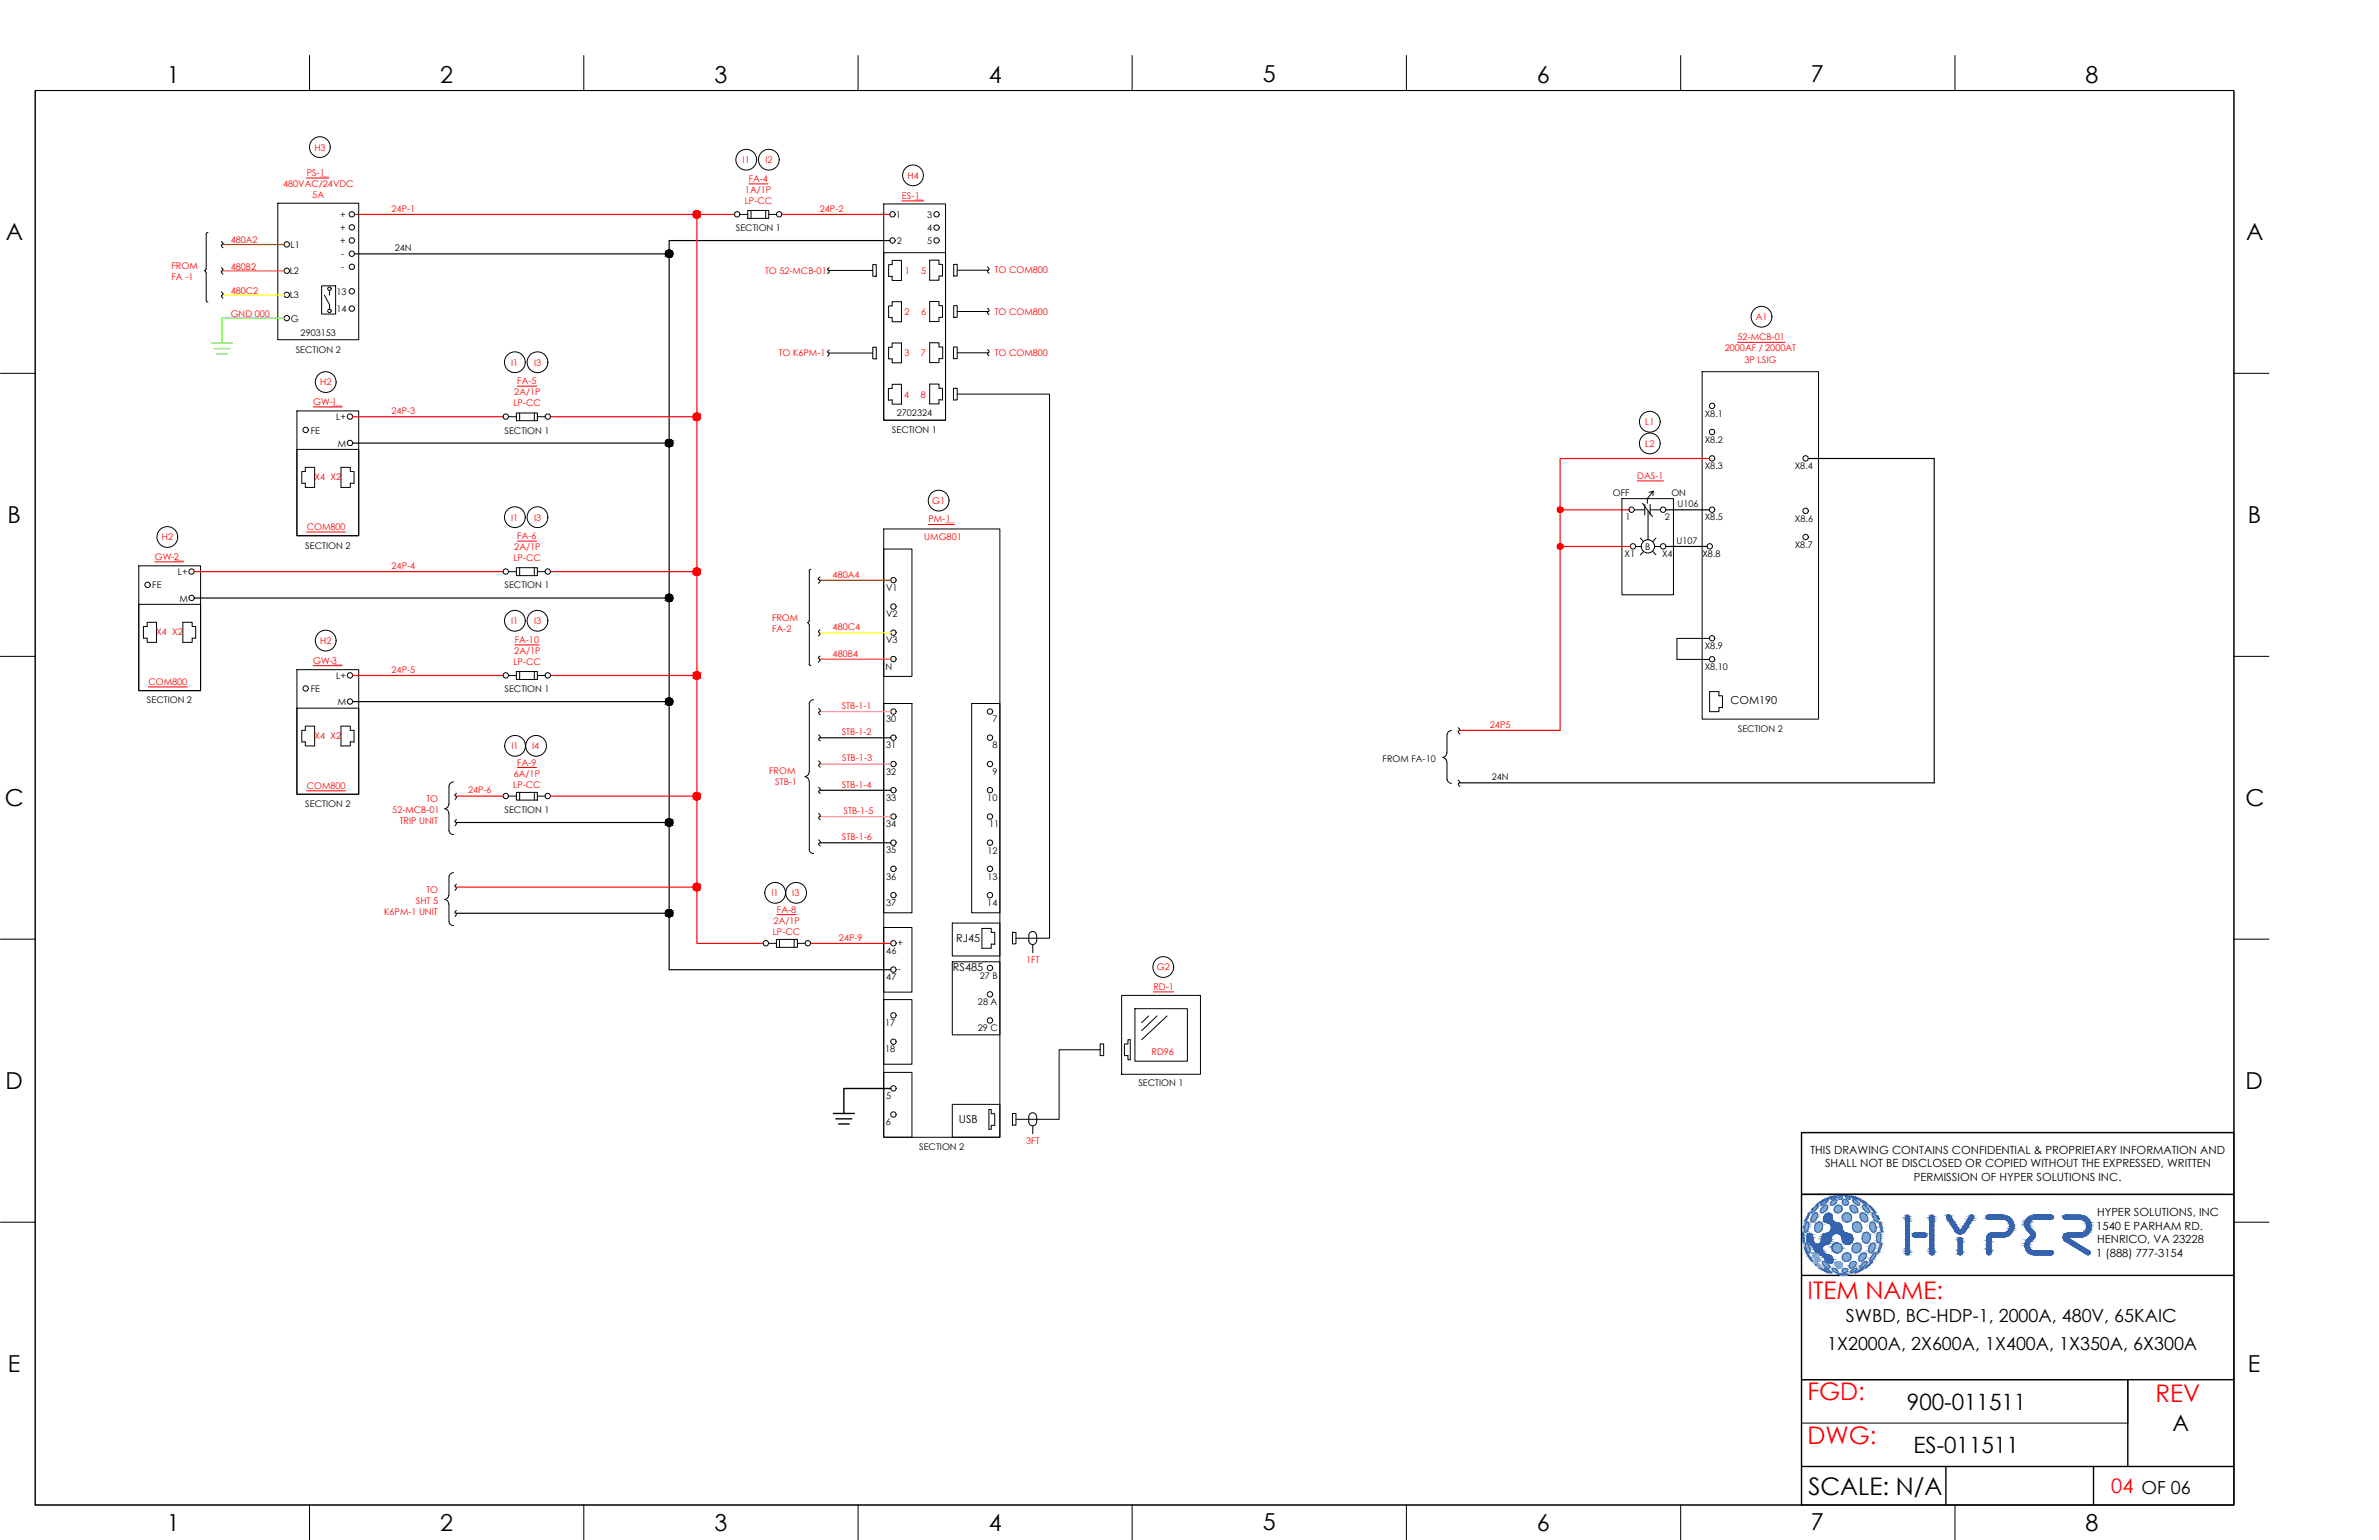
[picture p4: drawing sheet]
<svg xmlns="http://www.w3.org/2000/svg" width="432mm" height="279mm" viewBox="0 0 432 279" stroke-linecap="round" stroke-linejoin="round" font-family="sans-serif">
<defs><g id="words">
<g font-size="4.4" fill="#f00">
<text x="328.1" y="235.8">ITEM NAME:</text>
<text x="328" y="254.1">FGD:</text>
<text x="391.2" y="254.3">REV</text>
<text x="328" y="262">DWG:</text>
</g>
<text font-size="4.4" x="328.3" y="271.2">SCALE: N/A</text>
<g font-size="4.2">
<text x="30.3" y="15">1</text>
<text x="79.9" y="15">2</text>
<text x="129.7" y="15">3</text>
<text x="179.5" y="15">4</text>
<text x="229.2" y="14.9">5</text>
<text x="278.9" y="15">6</text>
<text x="328.7" y="14.9">7</text>
<text x="378.5" y="15">8</text>
<text x="1.1" y="43.6">A</text>
<text x="407.7" y="43.6">A</text>
<text x="1.4" y="95">B</text>
<text x="408" y="95">B</text>
<text x=".9" y="146.3">C</text>
<text x="407.5" y="146.3">C</text>
<text x="1" y="197.6">D</text>
<text x="407.6" y="197.6">D</text>
<text x="1.4" y="248.9">E</text>
<text x="408" y="248.9">E</text>
<text x="30.3" y="277.7">1</text>
<text x="79.9" y="277.7">2</text>
<text x="129.7" y="277.7">3</text>
<text x="179.5" y="277.7">4</text>
<text x="229.2" y="277.7">5</text>
<text x="278.9" y="277.7">6</text>
<text x="328.7" y="277.7">7</text>
<text x="378.5" y="277.7">8</text>
</g>
<g font-size="4.1">
<text x="346.1" y="255.7">900-011511</text>
<text x="347.3" y="263.6">ES-011511</text>
<text x="394.3" y="259.7">A</text>
</g>
<text font-size="3.6" fill="#f00" x="383.2" y="270.9">04 OF 06</text>
<g font-size="3.3">
<text x="335" y="239.9">SWBD, BC-HDP-1, 2000A, 480V, 65KAIC</text>
<text x="331.6" y="245">1X2000A, 2X600A, 1X400A, 1X350A, 6X300A</text>
</g>
<g font-size="2">
<text x="314.1" y="127.7">COM190</text>
<text x="173.6" y="170.9">RJ45</text>
<text x="173" y="176.2">RS485</text>
<text x="174" y="203.8">USB</text>
<text x="328.6" y="209.3">THIS DRAWING CONTAINS CONFIDENTIAL &amp; PROPRIETARY INFORMATION AND</text>
<text x="331.3" y="211.8">SHALL NOT BE DISCLOSED OR COPIED WITHOUT THE EXPRESSED, WRITTEN</text>
<text x="347.4" y="214.3">PERMISSION OF HYPER SOLUTIONS INC.</text>
<text x="380.6" y="220.6">HYPER SOLUTIONS, INC</text>
<text x="380.5" y="223.1">1540 E PARHAM RD.</text>
<text x="380.6" y="225.6">HENRICO, VA 23228</text>
<text x="380.5" y="228.1">1 (888) 777-3154</text>
</g>
<g font-size="1.7" fill="#f00">
<text x="57.1" y="27.3">H3</text>
<text x="134.8" y="29.6">I1</text>
<text x="138.9" y="29.6">I2</text>
<text x="51.4" y="34">480VAC/24VDC</text>
<text x="55.7" y="31.9">PS-__</text>
<text x="56.7" y="35.9">5A</text>
<text x="58.1" y="31.9">1</text>
<text x="135.2" y="35">1A/1P</text>
<text x="135.9" y="33">FA-4</text>
<text x="164.7" y="32.4">H4</text>
<text x="71.1" y="38.4">24P-1</text>
<text x="135.2" y="37">LP-CC</text>
<text x="148.8" y="38.4">24P-2</text>
<text x="163.7" y="36.1">ES-__</text>
<text x="166" y="36.1">1</text>
<text x="41.9" y="44.1">480A2</text>
<text x="31.1" y="48.7">FROM</text>
<text x="31.1" y="50.7">FA -1</text>
<text x="41.9" y="48.9">480B2</text>
<text x="41.9" y="53.3">480C2</text>
<text x="138.9" y="49.7">TO 52-MCB-01</text>
<text x="164.2" y="49.7">1</text>
<text x="167.2" y="49.7">5</text>
<text x="180.6" y="49.6">TO COM800</text>
<text x="41.9" y="57.5">GND 000</text>
<text x="164.2" y="57.2">2</text>
<text x="167.2" y="57.2">6</text>
<text x="180.6" y="57.1">TO COM800</text>
<text x="318.7" y="58.1">A1</text>
<text x="141.4" y="64.6">TO K6PM-1</text>
<text x="164.2" y="64.6">3</text>
<text x="167.1" y="64.6">7</text>
<text x="180.6" y="64.6">TO COM800</text>
<text x="313.1" y="63.8">2000AF / 2000AT</text>
<text x="315.4" y="61.8">52-MCB-01</text>
<text x="316.7" y="65.8">3P LSIG</text>
<text x="58.1" y="69.9">H2</text>
<text x="92.8" y="66.3">I1</text>
<text x="93.3" y="71.7">2A/1P</text>
<text x="93.9" y="69.7">FA-5</text>
<text x="96.9" y="66.3">I3</text>
<text x="56.9" y="73.5">GW-__</text>
<text x="60.2" y="73.5">1</text>
<text x="71.1" y="75.1">24P-3</text>
<text x="93.2" y="73.7">LP-CC</text>
<text x="164.1" y="72.1">4</text>
<text x="167.1" y="72.1">8</text>
<text x="298.6" y="77.1">L1</text>
<text x="298.6" y="81.1">L2</text>
<text x="57.1" y="87.2">X4 X2</text>
<text x="297.2" y="86.9">DAS-1</text>
<text x="92.8" y="94.4">I1</text>
<text x="96.9" y="94.4">I3</text>
<text x="168.5" y="94.8">PM-__</text>
<text x="169.2" y="91.4">G1</text>
<text x="171.7" y="94.7">1</text>
<text x="28.1" y="101.6">GW-__</text>
<text x="29.4" y="98">H2</text>
<text x="31.5" y="101.6">2</text>
<text x="55.7" y="96.2">COM800</text>
<text x="93.2" y="101.9">LP-CC</text>
<text x="93.3" y="99.8">2A/1P</text>
<text x="93.9" y="97.8">FA-6</text>
<text x="167.8" y="98">UMG801</text>
<text x="71.1" y="103.2">24P-4</text>
<text x="151.1" y="104.8">480A4</text>
<text x="92.8" y="113.2">I1</text>
<text x="96.9" y="113.2">I3</text>
<text x="140.1" y="112.6">FROM</text>
<text x="28.4" y="115.3">X4 X2</text>
<text x="58.1" y="116.9">H2</text>
<text x="93.3" y="118.7">2A/1P</text>
<text x="93.4" y="116.6">FA-10</text>
<text x="140.1" y="114.6">FA-2</text>
<text x="151.1" y="119.1">480B4</text>
<text x="151.1" y="114.3">480C4</text>
<text x="26.9" y="124.3">COM800</text>
<text x="56.9" y="120.4">GW-__</text>
<text x="60.2" y="120.4">3</text>
<text x="71.1" y="122">24P-5</text>
<text x="93.2" y="120.7">LP-CC</text>
<text x="152.8" y="128.6">STB-1-1</text>
<text x="270.4" y="132">24P5</text>
<text x="57.1" y="134.1">X4 X2</text>
<text x="92.8" y="135.9">I1</text>
<text x="96.6" y="135.9">I4</text>
<text x="152.8" y="133.3">STB-1-2</text>
<text x="55.7" y="143.1">COM800</text>
<text x="85" y="143.9">24P-6</text>
<text x="93.1" y="142.9">LP-CC</text>
<text x="93.3" y="140.9">6A/1P</text>
<text x="93.9" y="138.9">FA-9</text>
<text x="139.6" y="140.4">FROM</text>
<text x="140.7" y="142.4">STB-1</text>
<text x="152.8" y="142.9">STB-1-4</text>
<text x="152.9" y="138.1">STB-1-3</text>
<text x="71.2" y="147.5">52-MCB-01</text>
<text x="72.6" y="149.5">TRIP UNIT</text>
<text x="77.4" y="145.5">TO</text>
<text x="153.1" y="147.6">STB-1-5</text>
<text x="152.8" y="152.4">STB-1-6</text>
<text x="77.4" y="161.9">TO</text>
<text x="69.7" y="165.9">K6PM-1 UNIT</text>
<text x="75.5" y="164">SHT 5</text>
<text x="140" y="162.6">I1</text>
<text x="140.4" y="167.6">2A/1P</text>
<text x="141" y="165.6">FA-8</text>
<text x="143.8" y="162.6">I3</text>
<text x="140.3" y="169.6">LP-CC</text>
<text x="152.3" y="170.6">24P-9</text>
<text x="186.3" y="174.6">1FT</text>
<text x="209.3" y="179.6">RD-1</text>
<text x="210" y="176.1">G2</text>
<text x="209" y="191.3">RD96</text>
<text x="186.3" y="207.5">3FT</text>
</g>
<g font-size="1.7">
<text x="61.7" y="41.9">+</text>
<text x="61.7" y="39.5">+</text>
<text x="133.6" y="41.9">SECTION 1</text>
<text x="162.6" y="39.5">1</text>
<text x="168.3" y="39.5">3</text>
<text x="168.3" y="42">4</text>
<text x="52.7" y="45">L1</text>
<text x="61.7" y="44.2">+</text>
<text x="61.9" y="46.7">-</text>
<text x="71.7" y="45.5">24N</text>
<text x="162.8" y="44.3">2</text>
<text x="168.3" y="44.3">5</text>
<text x="52.6" y="49.7">L2</text>
<text x="61.1" y="53.5">13</text>
<text x="61.9" y="49">-</text>
<text x="52.6" y="54.1">L3</text>
<text x="52.8" y="58.3">G</text>
<text x="61.1" y="56.6">14</text>
<text x="53.7" y="64">SECTION 2</text>
<text x="54.6" y="60.9">2903153</text>
<text x="61" y="76.3">L+</text>
<text x="162.8" y="75.5">2702324</text>
<text x="309.4" y="75.6">X8.1</text>
<text x="56.4" y="78.7">FE</text>
<text x="61.3" y="81">M</text>
<text x="91.6" y="78.7">SECTION 1</text>
<text x="161.9" y="78.6">SECTION 1</text>
<text x="309.4" y="80.3">X8.2</text>
<text x="309.4" y="85.1">X8.3</text>
<text x="325.8" y="85.1">X8.4</text>
<text x="292.7" y="90">OFF</text>
<text x="295" y="94.4">1</text>
<text x="302.2" y="94.4">2</text>
<text x="303.4" y="90">ON</text>
<text x="304.5" y="92">U106</text>
<text x="309.4" y="94.4">X8.5</text>
<text x="325.8" y="94.6">X8.6</text>
<text x="55.4" y="99.5">SECTION 2</text>
<text x="294.9" y="101">X1</text>
<text x="298.6" y="99.7">B</text>
<text x="301.7" y="101.1">X4</text>
<text x="304.3" y="98.6">U107</text>
<text x="309" y="101">X8.8</text>
<text x="325.8" y="99.4">X8.7</text>
<text x="27.6" y="106.8">FE</text>
<text x="32.3" y="104.4">L+</text>
<text x="91.6" y="106.8">SECTION 1</text>
<text x="160.8" y="107.2">V1</text>
<text x="32.6" y="109.1">M</text>
<text x="160.8" y="112">V2</text>
<text x="160.8" y="116.7">V3</text>
<text x="309.4" y="117.7">X8.9</text>
<text x="56.4" y="125.6">FE</text>
<text x="61" y="123.2">L+</text>
<text x="91.6" y="125.6">SECTION 1</text>
<text x="160.7" y="121.5">N</text>
<text x="309.4" y="121.5">X8.10</text>
<text x="26.7" y="127.6">SECTION 2</text>
<text x="61.3" y="128">M</text>
<text x="160.8" y="131">30</text>
<text x="180.1" y="131">7</text>
<text x="160.8" y="135.8">31</text>
<text x="180.1" y="135.8">8</text>
<text x="315.4" y="132.8">SECTION 2</text>
<text x="160.8" y="140.5">32</text>
<text x="180.2" y="140.5">9</text>
<text x="251" y="138.2">FROM FA-10</text>
<text x="270.8" y="141.5">24N</text>
<text x="55.4" y="146.4">SECTION 2</text>
<text x="91.6" y="147.5">SECTION 1</text>
<text x="160.8" y="145.3">33</text>
<text x="179.2" y="145.3">10</text>
<text x="160.8" y="150.1">34</text>
<text x="160.8" y="154.8">35</text>
<text x="179.2" y="154.9">12</text>
<text x="179.5" y="150.1">11</text>
<text x="160.8" y="159.6">36</text>
<text x="179.2" y="159.6">13</text>
<text x="160.8" y="164.3">37</text>
<text x="179.2" y="164.3">14</text>
<text x="160.9" y="173.1">46</text>
<text x="162.9" y="171.6">+</text>
<text x="160.9" y="177.8">47</text>
<text x="162.9" y="176.4">-</text>
<text x="177.8" y="177.5">27 B</text>
<text x="177.5" y="182.3">28 A</text>
<text x="160.7" y="186.1">17</text>
<text x="160.7" y="190.9">18</text>
<text x="177.5" y="187.1">29 C</text>
<text x="206.6" y="197.1">SECTION 1</text>
<text x="160.8" y="199.4">5</text>
<text x="160.8" y="204.2">6</text>
<text x="166.8" y="208.6">SECTION 2</text>
</g>
</g></defs>
<!-- layer: GRID -->
<path d="M405.4 205.5h-78.4v67.5" fill="none" stroke="#000" stroke-width=".25"/>
<!-- layer: WIRE - 24+_RED -->
<g fill="none" stroke="#f00" stroke-width=".21">
<path d="M64.4 38.9h69M126.5 38.9v132.3h12M141.9 38.9h19.6M64 75.6h27.4M99.9 75.6h26.6M283.2 99.1h12.7M283.2 99.1v33.4h-18.3M295.7 92.5h-12.5v6.6M310.3 83.2h-27.1v9.3M35.3 103.7h56.1M99.9 103.7h26.6M64 122.6h27.4"/>
<path d="M99.9 122.6h26.6M82.8 144.4h8.6M99.9 144.4h26.6M82.8 161h43.7M147.1 171.2h14.6"/>
<circle cx="126.5" cy="38.9" r=".66"/>
<circle cx="126.5" cy="75.6" r=".66"/>
<circle cx="283.1" cy="99.1" r=".49"/>
<circle cx="283.1" cy="92.5" r=".49"/>
<circle cx="126.5" cy="103.7" r=".66"/>
<circle cx="126.5" cy="122.5" r=".66"/>
<circle cx="126.5" cy="144.4" r=".66"/>
<circle cx="126.5" cy="160.9" r=".66"/>
</g>
<!-- layer: WIRE - 24-_BLK -->
<g fill="none" stroke="#000" stroke-width=".21">
<path d="M64.4 46.1h57.1M161.5 43.6h-40v132.3h40.2M64 80.4h57.5M302.3 99.1h7.5M302.3 92.5h8M35.3 108.5h86.2M64 127.3h57.5M82.8 149.2h38.7M264.9 142h86.2M82.8 165.7h38.7"/>
<circle cx="121.4" cy="46" r=".66"/>
<circle cx="121.4" cy="80.4" r=".66"/>
<circle cx="121.4" cy="108.5" r=".66"/>
<circle cx="121.4" cy="127.3" r=".66"/>
<circle cx="121.4" cy="149.2" r=".66"/>
<circle cx="121.4" cy="165.7" r=".66"/>
</g>
<!-- layer: 0 -->
<g fill="none" stroke="#000" stroke-width=".18">
<path d="M6.4 16.4h399.1v256.7h-399.1zM56.2 10.1v6.3M106 10.1v6.3M155.7 10.1v6.3M205.5 10.1v6.3M255.3 10.1v6.3M305.1 10.1v6.3M354.8 10.1v6.3M50.4 36.9h14.7v24.7h-14.7zM134.3 38.9h1.4M135.7 38.2h3.8v1.4h-3.8zM136.3 38.2v1.4"/>
<path d="M139 38.2v1.4M139.5 38.9h1.5M160.4 37h11.2v39.2h-11.2zM37.4 48.8l-.3 .3 .3 .3M37.4 49.4v5.1l.3 .3M37.4 42.5v6.3M37.7 42.2l-.3 .2M40.2 43.8l.3 .4-.3 .3 .3 .5M40.2 48.6l.3 .3-.3 .3 .3 .5M40.2 53l.3 .3-.3 .3 .3 .5M58.4 51.9h2.5v5.1h-2.5zM58.9 53.6l.9 1.7v.8"/>
<path d="M59.8 52.7v.9M150.5 48.6l-.3 .3 .3 .3-.3 .5M160.4 45.8h11.2v30.4h-11.2zM161.9 47.2h1.7v3.7h-1.7v-.8l-.6 .1v-2.2h.6zM161.9 54.7h1.7v3.7h-1.7v-.8h-.6v-2.1h.6zM168.7 47.2h1.7v.8h.7v2.1h-.7v.7h-1.7zM168.7 54.7h1.7v.8h.7v2.1h-.7v.7h-1.7zM179.2 48.4l.3 .4-.3 .5 .3 .3M179.2 55.9l.3 .5-.3 .4 .3 .3M.1 67.7h6.3M53.9 74.5h11.2v22.7h-11.2zM92.3 75.6h1.4"/>
<path d="M93.7 74.9h3.8v1.4h-3.8zM94.3 74.9v1.4M97 74.9v1.4M97.5 75.6h1.5M150.5 63.5l-.3 .3 .3 .4-.3 .4M161.9 62.2h1.7v3.6h-1.7v-.7h-.6v-2.1h.6zM161.9 69.7h1.7v3.6h-1.7v-.7h-.7v-2.1h.7zM168.7 62.2h1.7v.7h.7v2.2h-.7v.7h-1.7zM168.7 69.7h1.7v.7h.7v2.2l-.7-.1v.8h-1.7zM179.2 63.4l.3 .4-.3 .5 .3 .3M308.9 67.4h21.2v63.1h-21.2zM405.5 67.7h6.3"/>
<path d="M53.9 81.5h11.2v15.7h-11.2zM55.4 84.8h1.7v3.6h-1.7v-.7h-.6v-2.1h.6zM61.9 84.8h1.7v.8h.7v2.1h-.7v.7h-1.7zM160.4 96h21.1v110.3h-21.1zM160.4 99.6h5.1v23.1h-5.1zM294.4 90.5h9.3v17.4h-9.3zM296.6 92.5h1.9M296.9 99.1h1M297.7 97.6l.6 .7M298.1 91.3l1.8 2.4M298.5 91.5v1.9M299.1 92.7v5.3"/>
<path d="M299.3 89.3l.8-.2-1.1 1.4v.8M299.5 92.5h1.9M299.5 91.5v1.9M300.1 89.1l-.1 .8M300.4 99.1h1M300.6 97.6l-.6 .7M.1 119.1h6.3M25.2 102.7h11.2v22.6h-11.2zM25.2 109.6h11.2v15.7h-11.2zM26.7 112.9h1.7v3.6h-1.7v-.7h-.7v-2.1h.7zM33.2 112.9h1.7v.8h.6v2.1h-.6v.7h-1.7zM92.3 103.7h1.4"/>
<path d="M93.7 103h3.8v1.4h-3.8zM94.3 103v1.4M97 103v1.4M97.5 103.7h1.5M146.6 113l.3 .3M146.9 112.6l-.3 .3M146.9 103.6v9M146.9 113.3v7.2M147.2 103.3l-.3 .3M148.8 104.7l-.3 .3 .3 .3-.3 .5M148.8 119l-.3 .3 .3 .4v.1l-.3 .3M148.8 114.3l-.3 .3 .3 .3-.3 .5"/>
<path d="M298.3 100l-.6 .7M300 100l.6 .7M310.3 115.8h-5.9v3.8h5.9M405.5 119.1h6.3M53.9 121.5h11.2v22.6h-11.2zM53.9 128.5h11.2v15.6h-11.2zM55.4 131.7h1.7v3.6h-1.7v-.7h-.6v-2.1h.6zM61.9 131.7h1.7v.8h.7v2.1h-.7v.7h-1.7zM92.3 122.6h1.4M93.7 121.8h3.8v1.5h-3.8zM94.3 121.8v1.5M97 121.8v1.5"/>
<path d="M97.5 122.6h1.5M146.9 120.5l.3 .3M146.9 127.7v12.4M147.7 127a.83 .83 0 0 0-.8 .7M148.6 128.5l.3 .4-.3 .5 .3 .3M148.6 133.3l.3 .3-.3 .6 .3 .2M148.6 138l.3 .4-.3 .5 .3 .3M160.4 127.6h5.1v38h-5.1zM176.4 127.6h5.1v38h-5.1zM262.6 136.6a.85 .85 0 0 1-.7 .8 .83 .83 0 0 1 .7 .8M262.6 133.3v3.3M262.6 138.3v3.1"/>
<path d="M263.5 132.5a.83 .83 0 0 0-.9 .8M264.7 132l.3 .3-.3 .4 .3 .5M310.3 125.5h1.7v.7h.6v2.2h-.6v.7h-1.7zM80.7 146.7a.83 .83 0 0 1 .7 .9M81.4 145.9a.83 .83 0 0 1-.7 .8M81.5 142.6v3.3M81.5 147.6v3.1M81.5 159.1v3.3M81.5 150.7a.83 .83 0 0 0 .8 .7M82.3 141.9a.83 .83 0 0 0-.8 .7M82.3 158.3a.83 .83 0 0 0-.8 .8M82.8 143.9l-.2 .3 .2 .4-.2 .4"/>
<path d="M82.8 148.7l-.2 .3 .2 .4-.2 .4M92.3 144.4h1.4M93.7 143.8h3.8v1.4h-3.8zM94.3 143.8v1.4M97 143.8v1.4M97.5 144.4h1.5M146.1 140.9a.83 .83 0 0 1 .8 .9M146.9 140.1a.83 .83 0 0 1-.8 .8M146.9 154.1a.83 .83 0 0 0 .8 .8M146.9 141.8v12.3M148.6 142.8l.3 .4-.3 .5 .3 .2M148.6 147.6l.3 .3-.3 .5 .3 .3"/>
<path d="M148.6 152.4l.3 .3-.3 .5 .3 .3M262.6 141.4a.83 .83 0 0 0 .9 .7M264.7 141.6l.3 .3-.3 .5 .3 .3M.1 170.4h6.3M80.7 163.2a.83 .83 0 0 1 .7 .8M81.4 162.4a.83 .83 0 0 1-.7 .8M81.5 164v3.2a.83 .83 0 0 0 .8 .7M82.8 160.4l-.2 .3 .2 .3-.2 .5M82.8 165.2l-.2 .2 .2 .4-.2 .5M139.5 171.2h1.4M140.9 170.4h3.8v1.5h-3.8zM141.5 170.4v1.5"/>
<path d="M144.1 170.4v1.5M144.7 171.2h1.4M160.4 168.3h5.1v11.7h-5.1zM172.8 167.5h8.7v5.9h-8.7zM172.8 174.5h8.7v13.2h-8.7zM178.2 168.4h1.7v.8h.7v2.1h-.7v.7h-1.7zM186.7 170.7a.7 .7 0 0 0 .7 .7 .7 .7 0 0 0 .7-.7M187.5 171.4v1.4M188.1 169.7a.7 .7 0 0 0-.7-.7 .7 .7 0 0 0-.7 .7v1M188.2 169.7v1M405.5 170.4h6.3M160.4 194.6h5.1v11.7h-5.1z"/>
<path d="M160.4 181.4h5.1v11.7h-5.1zM203.6 180.6h14.3v14.3h-14.3zM204.7 188.6h.4v3.7h-.4v-.8h-.6v-2.1h.6zM206 183h9.5v9.5h-9.5zM208.5 184.3l-1.3 1.2M210 184.3l-2.8 2.7M211.8 184.3l-4.6 4.3M172.8 200.4h8.7v5.9h-8.7zM179.5 201.3h.4v.8h.7v2.1h-.7v.7h-.4zM186.7 203.6a.7 .7 0 0 0 .7 .7 .7 .7 0 0 0 .7-.7M187.5 204.3v1.4M188.1 202.6a.7 .7 0 0 0-.7-.7 .7 .7 0 0 0-.7 .7v1"/>
<path d="M188.2 202.6v1M327 216.7h78.4M.1 221.7h6.3M405.5 221.7h6.3M327 250.3h59.2v7.9h-59.2M56.2 273.1v6.3M106 273.1v6.3M155.7 273.1v6.3M205.5 273.1v6.3M255.3 273.1v6.3M305.1 273.1v6.3M354.8 273.1v6.3"/>
<circle cx="58.1" cy="26.7" r="1.88"/>
<circle cx="63.9" cy="38.9" r=".49"/>
<circle cx="133.8" cy="38.9" r=".49"/>
<circle cx="135.4" cy="29" r="1.88"/>
<circle cx="139.6" cy="29" r="1.88"/>
<circle cx="141.4" cy="38.9" r=".49"/>
<circle cx="162" cy="38.9" r=".49"/>
<circle cx="165.7" cy="31.8" r="1.88"/>
<circle cx="170" cy="38.9" r=".49"/>
<circle cx="52" cy="57.7" r=".49"/>
<circle cx="52" cy="49.1" r=".49"/>
<circle cx="52" cy="53.5" r=".49"/>
<circle cx="52" cy="44.3" r=".49"/>
<circle cx="59.8" cy="52.4" r=".32"/>
<circle cx="59.8" cy="56.4" r=".32"/>
<circle cx="63.9" cy="56" r=".49"/>
<circle cx="63.9" cy="48.4" r=".49"/>
<circle cx="63.9" cy="52.9" r=".49"/>
<circle cx="63.9" cy="41.3" r=".49"/>
<circle cx="63.9" cy="43.6" r=".49"/>
<circle cx="63.9" cy="46" r=".49"/>
<circle cx="162" cy="43.6" r=".49"/>
<circle cx="170" cy="41.3" r=".49"/>
<circle cx="170" cy="43.6" r=".49"/>
<circle cx="319.7" cy="57.5" r="1.88"/>
<circle cx="55.5" cy="78" r=".49"/>
<circle cx="59.1" cy="69.3" r="1.88"/>
<circle cx="63.5" cy="75.6" r=".49"/>
<circle cx="91.8" cy="75.6" r=".49"/>
<circle cx="93.5" cy="65.7" r="1.88"/>
<circle cx="97.6" cy="65.7" r="1.88"/>
<circle cx="99.4" cy="75.6" r=".49"/>
<circle cx="299.4" cy="76.5" r="1.88"/>
<circle cx="310.7" cy="73.6" r=".49"/>
<circle cx="310.7" cy="78.4" r=".49"/>
<circle cx="30.4" cy="97.4" r="1.88"/>
<circle cx="63.5" cy="80.4" r=".49"/>
<circle cx="93.5" cy="93.8" r="1.88"/>
<circle cx="97.6" cy="93.8" r="1.88"/>
<circle cx="170.4" cy="90.8" r="1.88"/>
<circle cx="296.1" cy="92.5" r=".49"/>
<circle cx="296.4" cy="99.1" r=".49"/>
<circle cx="299.1" cy="99.1" r="1.21"/>
<circle cx="299.4" cy="80.5" r="1.88"/>
<circle cx="301.9" cy="99.1" r=".49"/>
<circle cx="301.9" cy="92.5" r=".49"/>
<circle cx="310.3" cy="99.1" r=".49"/>
<circle cx="310.7" cy="83.2" r=".49"/>
<circle cx="310.7" cy="92.5" r=".49"/>
<circle cx="327.7" cy="97.4" r=".49"/>
<circle cx="327.7" cy="83.2" r=".49"/>
<circle cx="327.7" cy="92.7" r=".49"/>
<circle cx="26.8" cy="106.1" r=".49"/>
<circle cx="34.8" cy="103.7" r=".49"/>
<circle cx="34.8" cy="108.5" r=".49"/>
<circle cx="59.1" cy="116.2" r="1.88"/>
<circle cx="91.8" cy="103.7" r=".49"/>
<circle cx="93.5" cy="112.6" r="1.88"/>
<circle cx="97.6" cy="112.6" r="1.88"/>
<circle cx="99.4" cy="103.7" r=".49"/>
<circle cx="162.2" cy="110" r=".49"/>
<circle cx="162.2" cy="105.3" r=".49"/>
<circle cx="162.2" cy="114.8" r=".49"/>
<circle cx="162.2" cy="119.6" r=".49"/>
<circle cx="310.7" cy="119.6" r=".49"/>
<circle cx="310.7" cy="115.8" r=".49"/>
<circle cx="55.5" cy="124.9" r=".49"/>
<circle cx="63.5" cy="127.3" r=".49"/>
<circle cx="63.5" cy="122.5" r=".49"/>
<circle cx="91.8" cy="122.5" r=".49"/>
<circle cx="93.5" cy="135.3" r="1.88"/>
<circle cx="97.3" cy="135.3" r="1.88"/>
<circle cx="99.4" cy="122.5" r=".49"/>
<circle cx="162.2" cy="133.8" r=".49"/>
<circle cx="162.2" cy="129.1" r=".49"/>
<circle cx="162.2" cy="138.6" r=".49"/>
<circle cx="179.7" cy="138.6" r=".49"/>
<circle cx="179.7" cy="129.1" r=".49"/>
<circle cx="179.7" cy="133.8" r=".49"/>
<circle cx="91.8" cy="144.4" r=".49"/>
<circle cx="99.4" cy="144.4" r=".49"/>
<circle cx="162.2" cy="152.9" r=".49"/>
<circle cx="162.2" cy="157.6" r=".49"/>
<circle cx="162.2" cy="148.1" r=".49"/>
<circle cx="162.2" cy="143.4" r=".49"/>
<circle cx="179.7" cy="143.4" r=".49"/>
<circle cx="179.7" cy="148.1" r=".49"/>
<circle cx="179.7" cy="157.6" r=".49"/>
<circle cx="179.7" cy="152.9" r=".49"/>
<circle cx="139" cy="171.1" r=".49"/>
<circle cx="140.7" cy="162" r="1.88"/>
<circle cx="144.5" cy="162" r="1.88"/>
<circle cx="146.6" cy="171.1" r=".49"/>
<circle cx="162.2" cy="175.9" r=".49"/>
<circle cx="162.2" cy="162.4" r=".49"/>
<circle cx="162.2" cy="171.1" r=".49"/>
<circle cx="179.7" cy="175.6" r=".49"/>
<circle cx="179.7" cy="162.4" r=".49"/>
<circle cx="211.1" cy="175.5" r="1.88"/>
<circle cx="162.2" cy="197.5" r=".49"/>
<circle cx="162.2" cy="184.2" r=".49"/>
<circle cx="162.2" cy="189" r=".49"/>
<circle cx="179.7" cy="180.4" r=".49"/>
<circle cx="179.7" cy="185.1" r=".49"/>
<circle cx="162.2" cy="202.2" r=".49"/>
</g>
<!-- layer: TEXT -->
<g fill="none" stroke="#f00" stroke-width=".18">
<path d="M55.7 32.3h4M135.9 33.4h3.5M163.7 36.4h3.9M56.9 73.8h5.2M93.9 70.1h3.5M315.4 62.1h8.6M55.7 96.5h7M93.9 98.2h3.5M168.5 95.2h4.7M297.2 87.2h4.7M28.1 101.9h5.3M93.4 117h4.5"/>
<path d="M26.9 124.6h7.1M56.9 120.8h5.2M93.9 139.2h3.5M55.7 143.5h7M141 165.9h3.5M209.3 180h3.7"/>
</g>
<!-- layer: WIRE - 480A-BRN -->
<path d="M40.3 44.4h11.3M148.8 105.3h12.9" fill="none" stroke="#954a00" stroke-width=".21"/>
<!-- layer: WIRE - 480B-ORG -->
<path d="M40.3 49.1h11.3M148.8 119.6h12.9" fill="none" stroke="#ff7f00" stroke-width=".21"/>
<!-- layer: WIRE - 480C-YEL -->
<path d="M40.3 53.5h11.3M148.8 114.8h12.9" fill="none" stroke="#ff0" stroke-width=".21"/>
<!-- layer: WIRE_GROUND -->
<path d="M51.6 57.7h-11.3v4.6M38.4 62.3h3.8M38.9 63.2h2.8M39.3 64.2h1.9" fill="none" stroke="#3fff00" stroke-width=".21"/>
<!-- layer: GROUND -->
<path d="M161.7 197.5h-8.5v4.5M151.3 202h3.8M151.7 203h2.9M152.2 203.9h1.9" fill="none" stroke="#000" stroke-width=".25"/>
<!-- layer: Wire -->
<g fill="none" stroke="#000" stroke-width=".18">
<path d="M150.4 49.1h8M158.4 48h.6v2.1h-.6zM173.1 55.5h.6v2.1h-.6zM173.1 48h.6v2.1h-.6zM173.7 56.5h5.7M173.7 49h5.7M150.4 64.1h8M158.4 63h.6v2.1h-.6zM173.1 70.4h.6v2.2h-.6zM173.1 62.9h.6v2.2h-.6zM173.7 71.5h16.8v98.7h-6.1M173.7 64h5.7"/>
<path d="M183.8 169.2h.6v2h-.6zM199.7 189.4h.6v2.1h-.6zM199.7 190.5h-7.5v12.6h-7.8M183.8 202h.6v2.1h-.6z"/>
</g>
<!-- layer: WIRE - CT+_WHT -->
<path d="M148.8 129.1h12.9M148.8 138.6h12.9M148.8 148.2h12.9" fill="none" stroke="#f0f" stroke-width=".21"/>
<!-- layer: WIRE - CT- _BLK -->
<path d="M148.8 133.9h12.9M148.8 143.4h12.9M148.8 152.9h12.9" fill="none" stroke="#000" stroke-width=".21"/>
<!-- layer: WIRE - 24-_BLK -->
<g fill="#000" stroke="#000" stroke-width=".18">
<path d="M121.4 45.4h.3zM121.3 45.4h.4z"/>
<path d="M121.3 45.4h.5zM121.2 45.4h.6z"/>
<path d="M121.3 46.7h.4zM121.3 46.7h.2z"/>
<path d="M121.2 45.4l.7 .1zM121.2 45.4l.7 .1h-.8z"/>
<path d="M121.2 46.7h.6zM121.2 46.7h.5z"/>
<path d="M121.1 45.5l.9 .1zM120.9 45.6h1.1z"/>
<path d="M121.1 46.6h.8zM121.1 46.6l.7 .1z"/>
<path d="M120.9 45.6l1.1 .1zM120.9 45.6l1.1 .1h-1.1z"/>
<path d="M120.9 46.5h1.1zM120.9 46.5l1 .1z"/>
<path d="M120.9 45.7l1.2 .1-.1-.1zM120.9 45.7l1.2 .1h-1.3z"/>
<path d="M120.9 46.4h1.1zM120.9 46.4l1.1 .1z"/>
<path d="M120.8 45.8l1.3 .1v-.1zM120.8 45.8l1.3 .1h-1.3z"/>
<path d="M120.8 46.3l1.2 .1 .1-.1zM120.8 46.3l1.2 .1h-1.1z"/>
<path d="M120.8 45.9l1.3 .2v-.2zM120.8 45.9l1.3 .2h-1.3z"/>
<path d="M120.8 46.1l1.3 .1v-.1zM120.8 46.1l1.3 .1h-1.3z"/>
<path d="M120.8 46.2h1.3zM120.8 46.2l1.3 .1z"/>
<path d="M121.4 79.7l.3 .1zM121.3 79.8h.4z"/>
<path d="M121.3 79.8h.5zM121.2 79.8h.6z"/>
<path d="M121.2 79.8h.7zM121.1 79.8h.8z"/>
<path d="M121.1 79.8l.9 .1zM120.9 79.9h1.1z"/>
<path d="M120.9 79.9l1.1 .2v-.2zM120.9 79.9l1.1 .2h-1.1z"/>
<path d="M121.3 81h.4zM121.3 81l.2 .1z"/>
<path d="M121.2 81h.6zM121.2 81h.5z"/>
<path d="M121.1 80.9h.8zM121.1 80.9l.7 .1z"/>
<path d="M120.9 80.9h1.1zM120.9 80.9h1z"/>
<path d="M120.9 80.1h1.2zM120.9 80.1h1.2h-1.3z"/>
<path d="M120.9 80.7l1.1 .2v-.2zM120.9 80.7l1.1 .2h-1.1z"/>
<path d="M120.8 80.1l1.3 .2v-.2zM120.8 80.1l1.3 .2h-1.3z"/>
<path d="M120.8 80.6h1.3zM120.8 80.6l1.2 .1z"/>
<path d="M120.8 80.3l1.3 .1v-.1zM120.8 80.3l1.3 .1h-1.3z"/>
<path d="M120.8 80.4l1.3 .1v-.1zM120.8 80.4l1.3 .1h-1.3z"/>
<path d="M120.8 80.5l1.3 .1v-.1zM120.8 80.5l1.3 .1h-1.3z"/>
<path d="M121.4 107.8h.3zM121.3 107.8h.4z"/>
<path d="M121.3 107.8l.5 .1zM121.2 107.9h.6z"/>
<path d="M121.3 109.1h.4zM121.3 109.1l.2 .1z"/>
<path d="M121.2 107.9l.7 .1zM121.2 107.9l.7 .1h-.8z"/>
<path d="M121.2 109.1h.6zM121.2 109.1h.5z"/>
<path d="M121.1 108h.9zM120.9 108h1.1z"/>
<path d="M121.1 109h.8zM121.1 109l.7 .1z"/>
<path d="M120.9 108l1.1 .1zM120.9 108l1.1 .1h-1.1z"/>
<path d="M120.9 108.9h1.1zM120.9 108.9l1 .1z"/>
<path d="M120.9 108.1l1.2 .1-.1-.1zM120.9 108.1l1.2 .1h-1.3z"/>
<path d="M120.9 108.8h1.1zM120.9 108.8l1.1 .1z"/>
<path d="M120.8 108.2l1.3 .2v-.2zM120.8 108.2l1.3 .2h-1.3z"/>
<path d="M120.8 108.7l1.2 .1 .1-.1zM120.8 108.7l1.2 .1h-1.1z"/>
<path d="M120.8 108.4l1.3 .1v-.1zM120.8 108.4l1.3 .1h-1.3z"/>
<path d="M120.8 108.5l1.3 .1v-.1zM120.8 108.5l1.3 .1h-1.3z"/>
<path d="M120.8 108.6h1.3zM120.8 108.6l1.3 .1z"/>
<path d="M121.4 126.6l.3 .1zM121.3 126.7h.4z"/>
<path d="M121.3 126.7h.5zM121.2 126.7h.6z"/>
<path d="M121.3 128h.4zM121.3 128h.2z"/>
<path d="M121.2 126.7l.7 .1zM121.2 126.7l.7 .1h-.8z"/>
<path d="M121.2 127.9h.6zM121.2 127.9l.5 .1z"/>
<path d="M121.1 126.8l.9 .1zM120.9 126.9h1.1z"/>
<path d="M121.1 127.8h.8zM121.1 127.8l.7 .1z"/>
<path d="M120.9 126.9l1.1 .1zM120.9 126.9l1.1 .1h-1.1z"/>
<path d="M120.9 127.8h1.1zM120.9 127.8h1z"/>
<path d="M120.9 127l1.2 .1-.1-.1zM120.9 127l1.2 .1h-1.3z"/>
<path d="M120.9 127.7h1.1zM120.9 127.7l1.1 .1z"/>
<path d="M120.8 127.1l1.3 .1zM120.8 127.1l1.3 .1h-1.3z"/>
<path d="M120.8 127.6l1.2 .1 .1-.1zM120.8 127.6l1.2 .1h-1.1z"/>
<path d="M120.8 127.2l1.3 .1v-.1zM120.8 127.2l1.3 .1h-1.3z"/>
<path d="M120.8 127.3l1.3 .1v-.1zM120.8 127.3l1.3 .1h-1.3z"/>
<path d="M120.8 127.4l1.3 .2v-.2zM120.8 127.4l1.3 .2h-1.3z"/>
<path d="M121.4 148.5l.3 .1zM121.3 148.6h.4z"/>
<path d="M121.3 148.6h.5zM121.2 148.6h.6z"/>
<path d="M121.3 149.9h.4zM121.3 149.9h.2z"/>
<path d="M121.2 148.6l.7 .1zM121.1 148.7h.8z"/>
<path d="M121.2 149.8h.6zM121.2 149.8l.5 .1z"/>
<path d="M121.1 148.7l.9 .1zM120.9 148.8h1.1z"/>
<path d="M121.1 149.8h.8zM121.1 149.8h.7z"/>
<path d="M120.9 148.8l1.1 .1v-.1zM120.9 148.8l1.1 .1h-1.1z"/>
<path d="M120.9 149.7h1.1zM120.9 149.7l1 .1z"/>
<path d="M120.9 148.9l1.2 .1zM120.9 148.9l1.2 .1h-1.3z"/>
<path d="M120.9 149.6l1.1 .1v-.1zM120.9 149.6l1.1 .1h-1.1z"/>
<path d="M120.8 149l1.3 .1v-.1zM120.8 149l1.3 .1h-1.3z"/>
<path d="M120.8 149.5h1.3zM120.8 149.5l1.2 .1z"/>
<path d="M120.8 149.1l1.3 .1v-.1zM120.8 149.1l1.3 .1h-1.3z"/>
<path d="M120.8 149.2l1.3 .2v-.2zM120.8 149.2l1.3 .2h-1.3z"/>
<path d="M120.8 149.4l1.3 .1v-.1zM120.8 149.4l1.3 .1h-1.3z"/>
<path d="M121.4 165l.3 .1zM121.3 165.1h.4z"/>
<path d="M121.3 165.1h.5zM121.2 165.1h.6z"/>
<path d="M121.3 166.3h.4zM121.3 166.3l.2 .1z"/>
<path d="M121.2 165.1h.7zM121.1 165.1h.8z"/>
<path d="M121.2 166.3h.6zM121.2 166.3h.5z"/>
<path d="M121.1 165.1l.9 .1zM120.9 165.2h1.1z"/>
<path d="M121.1 166.2h.8zM121.1 166.2l.7 .1z"/>
<path d="M120.9 165.2l1.1 .2v-.2zM120.9 165.2l1.1 .2h-1.1z"/>
<path d="M120.9 166.2h1.1zM120.9 166.2h1z"/>
<path d="M120.9 165.4h1.2zM120.9 165.4h1.2h-1.3z"/>
<path d="M120.9 166.1h1.1zM120.9 166.1l1.1 .1z"/>
<path d="M120.8 165.4l1.3 .2v-.2zM120.8 165.4l1.3 .2h-1.3z"/>
<path d="M120.8 165.9l1.2 .2 .1-.2zM120.8 165.9l1.2 .2h-1.1z"/>
<path d="M120.8 165.6l1.3 .1v-.1zM120.8 165.6l1.3 .1h-1.3z"/>
<path d="M120.8 165.7l1.3 .1v-.1zM120.8 165.7l1.3 .1h-1.3z"/>
<path d="M120.8 165.8l1.3 .1v-.1zM120.8 165.8l1.3 .1h-1.3z"/>
</g>
<!-- layer: WIRE - 24+_RED -->
<g fill="#f00" stroke="#f00" stroke-width=".18">
<path d="M126.4 103l.3 .1zM126.3 103.1h.4z"/>
<path d="M126.3 103.1h.5zM126.2 103.1h.6z"/>
<path d="M126.2 103.1l.7 .1zM126.1 103.2h.8z"/>
<path d="M126.1 103.2l.9 .1zM126.1 103.2l.9 .1h-1z"/>
<path d="M126 103.3l1 .1zM126 103.3l1 .1h-1.1z"/>
<path d="M125.9 103.4l1.2 .1zM125.9 103.4l1.2 .1h-1.2z"/>
<path d="M125.9 103.5l1.2 .1v-.1zM125.9 103.5l1.2 .1h-1.3z"/>
<path d="M125.8 103.6l1.3 .1v-.1zM125.8 103.6l1.3 .1h-1.3z"/>
<path d="M125.8 103.7l1.3 .1v-.1zM125.8 103.7l1.3 .1h-1.3z"/>
<path d="M125.8 103.8l1.3 .2v-.2zM125.8 103.8l1.3 .2h-1.2z"/>
<path d="M125.9 104l1.1 .1 .1-.1zM125.9 104l1.1 .1h-1.1z"/>
<path d="M125.9 104.1h1.1zM125.9 104.1l1.1 .1z"/>
<path d="M126 104.2h1zM126 104.2l.9 .1z"/>
<path d="M126.1 104.3h.8zM126.1 104.3l.7 .1z"/>
<path d="M126.2 104.4h.6zM126.2 104.4h.5z"/>
<path d="M126.3 104.4h.4zM126.3 104.4h.2z"/>
<path d="M126.4 75h.3zM126.3 75h.4z"/>
<path d="M126.3 75h.5zM126.2 75h.6z"/>
<path d="M126.2 75l.7 .1zM126.1 75.1h.8z"/>
<path d="M126.1 75.1l.9 .1zM126.1 75.1l.9 .1h-1z"/>
<path d="M126 75.2l1 .1zM126 75.2l1 .1h-1.1z"/>
<path d="M125.9 75.3l1.2 .1-.1-.1zM125.9 75.3l1.2 .1h-1.2z"/>
<path d="M125.9 75.4l1.2 .1zM125.9 75.4l1.2 .1h-1.3z"/>
<path d="M125.8 75.5l1.3 .1v-.1zM125.8 75.5l1.3 .1h-1.3z"/>
<path d="M125.8 75.6l1.3 .1v-.1zM125.8 75.6l1.3 .1h-1.3z"/>
<path d="M125.8 75.7l1.3 .2v-.2zM125.8 75.7l1.3 .2h-1.2z"/>
<path d="M125.9 75.9l1.1 .1 .1-.1zM125.9 75.9l1.1 .1h-1.1z"/>
<path d="M125.9 76h1.1zM125.9 76l1.1 .1z"/>
<path d="M126 76.1h1zM126 76.1l.9 .1z"/>
<path d="M126.1 76.2h.8zM126.1 76.2h.7z"/>
<path d="M126.2 76.2h.6zM126.2 76.2l.5 .1z"/>
<path d="M126.3 76.3h.4zM126.3 76.3h.2z"/>
<path d="M126.4 38.2l.3 .1zM126.3 38.3h.4z"/>
<path d="M126.3 38.3h.5zM126.2 38.3h.6z"/>
<path d="M126.2 38.3l.7 .1zM126.1 38.4h.8z"/>
<path d="M126.1 38.4h.9zM126.1 38.4h.9h-1z"/>
<path d="M126 38.4l1 .2v-.2zM126 38.4l1 .2h-1.1z"/>
<path d="M125.9 38.6l1.2 .1zM125.9 38.6l1.2 .1h-1.2z"/>
<path d="M125.9 38.7l1.2 .1v-.1zM125.9 38.7l1.2 .1h-1.3z"/>
<path d="M125.8 38.8l1.3 .1v-.1zM125.8 38.8l1.3 .1h-1.3z"/>
<path d="M125.8 38.9l1.3 .1v-.1zM125.8 38.9l1.3 .1h-1.3z"/>
<path d="M125.8 39l1.3 .2v-.2zM125.8 39l1.3 .2h-1.2z"/>
<path d="M125.9 39.2h1.2zM125.9 39.2h1.1z"/>
<path d="M125.9 39.2l1.1 .2v-.2zM125.9 39.2l1.1 .2h-1z"/>
<path d="M126 39.4h1zM126 39.4l.9 .1z"/>
<path d="M126.1 39.5h.8zM126.1 39.5h.7z"/>
<path d="M126.2 39.5h.6zM126.2 39.5h.5z"/>
<path d="M126.3 39.5h.4zM126.3 39.5l.2 .1z"/>
<path d="M283.1 92h.2zM283 92h.3z"/>
<path d="M283 92l.4 .1zM283 92.1h.4z"/>
<path d="M283 92.1h.5zM283 92.1h.5z"/>
<path d="M282.9 92.1l.6 .1zM282.8 92.2h.7z"/>
<path d="M282.8 92.2h.8zM282.8 92.2h.8h-.8z"/>
<path d="M282.8 92.2l.8 .1zM282.8 92.2l.8 .1h-.9z"/>
<path d="M282.7 92.3l.9 .1zM282.7 92.3l.9 .1h-.9z"/>
<path d="M282.7 92.4l1 .1zM282.7 92.4l1 .1z"/>
<path d="M282.7 92.5h1zM282.7 92.5l.9 .1z"/>
<path d="M282.7 92.6l.9 .1zM282.7 92.6l.9 .1z"/>
<path d="M282.7 92.7h.9zM282.7 92.7l.9 .1z"/>
<path d="M282.8 92.8h.8zM282.8 92.8h.7z"/>
<path d="M282.8 92.8h.7zM282.8 92.8l.7 .1z"/>
<path d="M282.9 92.9h.6zM282.9 92.9h.5z"/>
<path d="M283 92.9h.4zM283 92.9l.3 .1z"/>
<path d="M283 93h.3zM283 93h.2z"/>
<path d="M283.1 98.7h.2zM283 98.7h.3z"/>
<path d="M283 98.7h.4zM283 98.7h.4z"/>
<path d="M283 98.7l.5 .1zM282.9 98.8h.6z"/>
<path d="M282.9 98.8h.6zM282.9 98.8h.6h-.7z"/>
<path d="M282.8 98.8l.8 .1zM282.8 98.8l.8 .1z"/>
<path d="M282.8 98.9l.8 .1zM282.8 98.9l.8 .1h-.9z"/>
<path d="M282.7 99l.9 .1zM282.7 99l.9 .1h-.9z"/>
<path d="M282.7 99.1h1zM282.7 99.1h1z"/>
<path d="M282.7 99.1h1zM282.7 99.1l.9 .1z"/>
<path d="M282.7 99.2l.9 .1zM282.7 99.2l.9 .1z"/>
<path d="M282.7 99.3h.9zM282.7 99.3l.9 .1z"/>
<path d="M282.8 99.4h.8zM282.8 99.4l.7 .1z"/>
<path d="M282.8 99.5h.7zM282.8 99.5h.7z"/>
<path d="M282.9 99.5h.6zM282.9 99.5l.5 .1z"/>
<path d="M283 99.6h.4zM283 99.6h.3z"/>
<path d="M283 99.6h.3zM283 99.6h.2z"/>
<path d="M126.4 143.8h.3zM126.3 143.8h.4z"/>
<path d="M126.3 143.8h.5zM126.2 143.8h.6z"/>
<path d="M126.2 143.8l.7 .1zM126.1 143.9h.8z"/>
<path d="M126.1 143.9l.9 .1zM126.1 143.9l.9 .1h-1z"/>
<path d="M126 144l1 .1zM126 144l1 .1h-1.1z"/>
<path d="M125.9 144.1l1.2 .1-.1-.1zM125.9 144.1l1.2 .1h-1.2z"/>
<path d="M125.9 144.2l1.2 .1zM125.9 144.2l1.2 .1h-1.3z"/>
<path d="M125.8 144.3l1.3 .1v-.1zM125.8 144.3l1.3 .1h-1.3z"/>
<path d="M125.8 144.4l1.3 .2v-.2zM125.8 144.4l1.3 .2h-1.3z"/>
<path d="M125.8 144.6l1.3 .1v-.1zM125.8 144.6l1.3 .1h-1.2z"/>
<path d="M125.9 144.7l1.1 .1 .1-.1zM125.9 144.7l1.1 .1h-1.1z"/>
<path d="M125.9 144.8h1.1zM125.9 144.8l1.1 .1z"/>
<path d="M126 144.9h1zM126 144.9l.9 .1z"/>
<path d="M126.1 145h.8zM126.1 145l.7 .1z"/>
<path d="M126.2 145.1h.6zM126.2 145.1h.5z"/>
<path d="M126.3 145.1h.4zM126.3 145.1h.2z"/>
<path d="M126.4 121.9h.3zM126.3 121.9h.4z"/>
<path d="M126.3 121.9l.5 .1zM126.2 122h.6z"/>
<path d="M126.2 122h.7zM126.1 122h.8z"/>
<path d="M126.1 122l.9 .1zM126.1 122l.9 .1h-1z"/>
<path d="M126 122.1l1 .1zM126 122.1l1 .1h-1.1z"/>
<path d="M125.9 122.2l1.2 .1-.1-.1zM125.9 122.2l1.2 .1h-1.2z"/>
<path d="M125.9 122.3l1.2 .1v-.1zM125.9 122.3l1.2 .1h-1.3z"/>
<path d="M125.8 122.4l1.3 .2v-.2zM125.8 122.4l1.3 .2h-1.3z"/>
<path d="M125.8 122.6l1.3 .1v-.1zM125.8 122.6l1.3 .1h-1.3z"/>
<path d="M125.8 122.7l1.3 .1v-.1zM125.8 122.7l1.3 .1h-1.2z"/>
<path d="M125.9 122.8h1.2zM125.9 122.8l1.1 .1z"/>
<path d="M125.9 122.9l1.1 .1v-.1zM125.9 122.9l1.1 .1h-1z"/>
<path d="M126 123h1zM126 123l.9 .1z"/>
<path d="M126.1 123.1h.8zM126.1 123.1h.7z"/>
<path d="M126.2 123.1h.6zM126.2 123.1l.5 .1z"/>
<path d="M126.3 123.2h.4zM126.3 123.2h.2z"/>
<path d="M126.4 160.3h.3zM126.3 160.3h.4z"/>
<path d="M126.3 160.3h.5zM126.2 160.3h.6z"/>
<path d="M126.2 160.3l.7 .1zM126.1 160.4h.8z"/>
<path d="M126.1 160.4l.9 .1zM126.1 160.4l.9 .1h-1z"/>
<path d="M126 160.5l1 .1zM126 160.5l1 .1h-1.1z"/>
<path d="M125.9 160.6l1.2 .1-.1-.1zM125.9 160.6l1.2 .1h-1.2z"/>
<path d="M125.9 160.7l1.2 .1v-.1zM125.9 160.7l1.2 .1h-1.3z"/>
<path d="M125.8 160.8l1.3 .2v-.2zM125.8 160.8l1.3 .2h-1.3z"/>
<path d="M125.8 161l1.3 .1v-.1zM125.8 161l1.3 .1h-1.3z"/>
<path d="M125.8 161.1h1.3zM125.8 161.1l1.3 .1z"/>
<path d="M125.9 161.2l1.1 .1 .1-.1zM125.9 161.2l1.1 .1h-1.1z"/>
<path d="M125.9 161.3h1.1zM125.9 161.3l1.1 .1z"/>
<path d="M126 161.4h1zM126 161.4l.9 .1z"/>
<path d="M126.1 161.5h.8zM126.1 161.5h.7z"/>
<path d="M126.2 161.5h.6zM126.2 161.5l.5 .1z"/>
<path d="M126.3 161.6h.4zM126.3 161.6h.2z"/>
</g>
<!-- layer: WIRE - 120P-BLK -->
<path d="M328.2 83.2h22.9v58.8" fill="none" stroke="#000" stroke-width=".21"/>
<!-- layer: REGULAR_LINE -->
<path d="M327 216.7h78.4M327 231.4h78.4M327 250.3h78.4M386.2 250.3v15.8M327 266.1h78.4M353.2 266.1v6.9M380 266.1v6.9" fill="none" stroke="#000" stroke-width=".25"/>
<!-- layer: DEVICE -->
<path d="M327 216.7h78.4" fill="none" stroke="#000" stroke-width=".18"/>
<g fill="#3563ad" stroke="#3563ad" stroke-width=".18">
<path d="M331.7 220.1h.4z"/>
<path d="M331.4 220.3h1z"/>
<path d="M331 220.9h1.6z"/>
<path d="M328.4 223.8h.2z"/>
<path d="M335.2 225.8h.1z"/>
<path d="M335.2 225.8h.3z"/>
<path d="M332 229.2h.4z"/>
<path d="M355.6 224.5h.4z"/>
<path d="M355.5 227.5h.6l-.1 .1z"/>
<path d="M346 220.5h.4z"/>
<path d="M345.9 227.5h.6l-.1 .1z"/>
<path d="M350.4 220.5h.5z"/>
<path d="M350.3 227.5h.7l-.1 .1z"/>
<path d="M357.7 220.5h.3z"/>
<path d="M355.9 223.1h1z"/>
<path d="M354.8 223.3h1.9z"/>
<path d="M355.7 223.9h.2z"/>
<path d="M360.8 221.2h4.3z"/>
<path d="M360.7 227.6h.5z"/>
<path d="M374.8 221.2h4.3z"/>
<path d="M377.6 221.2h1.5z"/>
<path d="M377.6 223.7h1.5z"/>
<path d="M375.2 223.7h3.9z"/>
<path d="M378.8 227.6h.3z"/>
<path d="M331.7 220.1l.5 .1zM331.6 220.2h.6z"/>
<path d="M331.6 220.2h.7zM331.5 220.2h.8z"/>
<path d="M331.5 220.2l.9 .1-.1-.1zM331.5 220.2l.9 .1h-1zM331.3 220.3h1.1z"/>
<path d="M331.3 220.3l1.2 .2-.1-.2zM331.3 220.3l1.2 .2h-1.3z"/>
<path d="M331.2 220.5l1.4 .1zM331.2 220.5l1.4 .1h-1.5z"/>
<path d="M331.1 220.6l1.5 .1v-.1zM331.1 220.6l1.5 .1h-1.6z"/>
<path d="M331 220.7l1.6 .2v-.2zM331 220.7l1.6 .2h-1.6zM331 220.9h1.6z"/>
<path d="M331 220.9l1.6 .3v-.3zM331 220.9l1.6 .3h-1.6z"/>
<path d="M331 221.2l1.6 .1zM331 221.2l1.6 .1z"/>
<path d="M331 221.3l1.7 .1-.1-.1zM331 221.3l1.7 .1h-1.7z"/>
<path d="M331 221.4l1.8 .1-.1-.1zM331 221.4l1.8 .1h-1.7z"/>
<path d="M331.1 221.5l1.7 .1zM331.1 221.5l1.7 .1z"/>
<path d="M331.1 221.6l1.9 .1-.2-.1zM331.1 221.6l1.9 .1h-1.7z"/>
<path d="M331.3 221.7h1.8zM331.3 221.7h1.8z"/>
<path d="M331.3 221.7l2.1 .1zM331.3 221.7l2.1 .1zM331.6 221.8h1.8zM331.6 221.8h1.8z"/>
<path d="M331.6 221.8l2 .1zM331.6 221.8l2 .1z"/>
<path d="M331.8 221.9h1.8zM331.8 221.9h1.8z"/>
<path d="M331.9 221.9l1.9 .1zM331.9 221.9l1.9 .1z"/>
<path d="M332 222h1.9zM332 222h1.9z"/>
<path d="M332.1 222l2 .2-.2-.2zM332.1 222l2 .2h-1.9zM332.2 222.2h1.9zM332.2 222.2h1.9z"/>
<path d="M332.2 222.2l2.1 .2-.2-.2zM332.2 222.2l2.1 .2h-1.9z"/>
<path d="M332.4 222.4l1.9 .1zM332.4 222.4l1.9 .1z"/>
<path d="M332.4 222.5l1.9 .2v-.2zM332.4 222.5l1.9 .2h-1.9z"/>
<path d="M332.4 222.7l1.9 .1zM332.4 222.7l1.9 .1z"/>
<path d="M332.4 222.8l2 .2-.1-.2zM332.4 222.8l2 .2h-2z"/>
<path d="M332.4 223l2 .1v-.1zM332.4 223l2 .1h-2.1z"/>
<path d="M332.3 223.1l2.2 .2-.1-.2zM332.3 223.1l2.2 .2h-2.3z"/>
<path d="M332.2 223.3l2.4 .2-.1-.2zM332.2 223.3l2.4 .2h-2.5z"/>
<path d="M332.1 223.5h2.6zM332.1 223.5h2.6z"/>
<path d="M332.1 223.5l2.8 .1-.2-.1zM331.8 223.6l.3-.1 2.8 .1z"/>
<path d="M331.8 223.6l3.2 .1zM331.8 223.6l3.2 .1z"/>
<path d="M331.8 223.7l3.6 .1zM331.4 223.8h4z"/>
<path d="M333.3 223.8h2.1zM333.3 223.8h2.1z"/>
<path d="M331.4 223.8h1.9zM331.4 223.8h1.9z"/>
<path d="M333.3 223.8h2.1zM333.3 223.8h2.1z"/>
<path d="M328.4 223.8h.2zM328.4 223.8h.2z"/>
<path d="M328.4 223.8l.3 .1zM328.2 223.9h.5z"/>
<path d="M333.5 223.8l2.2 .1zM333.5 223.8l2.2 .1z"/>
<path d="M333.7 223.9h2zM333.7 223.9h2z"/>
<path d="M328.2 223.9h.5zM328.2 223.9h.5z"/>
<path d="M331.4 223.8h1.9zM331.1 223.9h1.8zM331.1 223.9h1.8zM331.1 223.9h1.8z"/>
<path d="M328.2 223.9l.6 .1-.1-.1zM328.2 223.9l.6 .1h-.7z"/>
<path d="M333.7 223.9l2.3 .1-.3-.1zM333.7 223.9l2.3 .1h-2z"/>
<path d="M328.1 224h.7zM328.1 224h.7z"/>
<path d="M334 224h2zM334 224h2z"/>
<path d="M331.1 223.9l1.6 .2 .2-.2zM330.8 224.1l.3-.2 1.6 .2zM330.8 224.1h1.9zM330.8 224.1h1.9z"/>
<path d="M328.1 224l.8 .2-.1-.2zM328.1 224l.8 .2h-.9zM328 224.2h.9zM328 224.2h.9z"/>
<path d="M334 224l2.2 .2-.2-.2zM334 224l2.2 .2h-2zM334.2 224.2h2zM334.2 224.2h2z"/>
<path d="M330.8 224.1l1.6 .3 .3-.3zM330.8 224.1l1.6 .3h-1.7zM330.7 224.4h1.7zM330.7 224.4h1.7z"/>
<path d="M334.2 224.2l2.1 .2-.1-.2zM334.2 224.2l2.1 .2h-2z"/>
<path d="M328 224.2l1 .3-.1-.3zM328 224.2l1 .3h-1z"/>
<path d="M334.3 224.4l2 .1zM334.3 224.4l2 .1z"/>
<path d="M328 224.5l1.1 .1-.1-.1zM328 224.5l1.1 .1h-1.2z"/>
<path d="M334.3 224.5l2 .1v-.1zM334.3 224.5l2 .1h-2z"/>
<path d="M330.7 224.4l1.7 .4v-.4zM330.7 224.4l1.7 .4h-1.8z"/>
<path d="M327.9 224.6l1.2 .2v-.2zM327.9 224.6l1.2 .2h-1.2z"/>
<path d="M334.3 224.6l2 .2v-.2zM334.3 224.6l2 .2h-2zM334.3 224.8h2zM334.3 224.8h2z"/>
<path d="M334.3 224.8l2 .2v-.2zM334.3 224.8l2 .2h-1.9z"/>
<path d="M334.4 225h1.9zM334.4 225h1.9z"/>
<path d="M327.9 224.8l1.2 .2v-.2zM327.9 224.8l1.2 .2h-1.1z"/>
<path d="M334.4 225h1.9zM334.4 225l1.9 .1z"/>
<path d="M330.6 224.8l1.7 .4 .1-.4zM330.6 224.8l1.7 .4h-1.8z"/>
<path d="M328 225l1.2 .2-.1-.2zM328 225l1.2 .2h-1.2z"/>
<path d="M330.5 225.2h1.8zM330.5 225.2h1.8z"/>
<path d="M334.4 225.1l1.8 .2 .1-.2zM334.4 225.1l1.8 .2h-1.7z"/>
<path d="M328 225.2l1.3 .1-.1-.1zM328 225.2l1.3 .1h-1.3z"/>
<path d="M334.5 225.3h1.7zM334.5 225.3l1.6 .1z"/>
<path d="M330.5 225.2l1.6 .3 .2-.3zM330.5 225.2l1.6 .3h-1.7z"/>
<path d="M328 225.3l1.3 .2v-.2zM328 225.3l1.3 .2h-1.2z"/>
<path d="M330.4 225.5h1.7zM330.4 225.5h1.7z"/>
<path d="M334.5 225.4l1.5 .1 .1-.1zM334.5 225.4l1.5 .1h-1.3z"/>
<path d="M334.7 225.5h1.3zM334.7 225.5l1.2 .1z"/>
<path d="M328.1 225.5l1.4 .1-.2-.1zM328.1 225.5l1.4 .1h-1.3z"/>
<path d="M334.8 225.6h1.1zM334.8 225.6l1 .1z"/>
<path d="M330.4 225.5l1.5 .2 .2-.2zM330.2 225.7l.2-.2 1.5 .2zM330.2 225.7h1.7zM330.2 225.7h1.7z"/>
<path d="M328.2 225.6l1.4 .1zM328.2 225.6l1.4 .1z"/>
<path d="M334.9 225.7h.9zM334.9 225.7h.8z"/>
<path d="M328.3 225.7l1.5 .1zM328.3 225.7l1.5 .1z"/>
<path d="M335 225.7h.7zM335 225.7l.5 .1z"/>
<path d="M330.2 225.7h1.7zM329.9 225.8h1.6z"/>
<path d="M329.9 225.8h1.6zM329.9 225.8h1.6z"/>
<path d="M328.4 225.8h1.5zM328.4 225.8h1.5z"/>
<path d="M328.5 225.8h3zM328.5 225.8h2.8z"/>
<path d="M328.6 225.8h2.7zM328.6 225.8l2.6 .1z"/>
<path d="M328.7 225.9h2.5zM328.7 225.9h2.4z"/>
<path d="M328.8 225.9l2.1 .2 .2-.2zM328.8 225.9l2.1 .2h-1.9zM329 226.1h1.9zM329 226.1h1.9z"/>
<path d="M329 226.1l1.8 .3 .1-.3zM329 226.1l1.8 .3h-1.6z"/>
<path d="M329.2 226.4h1.6zM329.2 226.4h1.6z"/>
<path d="M329.2 226.4l1.6 .3v-.3zM329.2 226.4l1.6 .3h-1.4zM329.4 226.7h1.4zM329.4 226.7h1.4zM329.4 226.7h1.4zM329.4 226.7h1.4z"/>
<path d="M329.4 226.7l1.5 .4-.1-.4zM329.4 226.7l1.5 .4h-1.4z"/>
<path d="M329.5 227.1h1.4zM329.5 227.1h1.4z"/>
<path d="M329.5 227.1l1.6 .3-.2-.3zM329.5 227.1l1.6 .3h-1.4zM329.7 227.4h1.4zM329.7 227.4h1.4z"/>
<path d="M329.7 227.4l1.6 .1-.2-.1zM329.7 227.4l1.6 .1h-1.4z"/>
<path d="M329.9 227.5h1.5zM329.9 227.5h1.5z"/>
<path d="M329.9 227.5l1.6 .1zM329.9 227.5l1.6 .1z"/>
<path d="M330 227.6h1.7zM330 227.6h1.7zM330.2 227.6h1.5zM330.2 227.6h1.5z"/>
<path d="M330.2 227.6l1.9 .1zM330.2 227.6l1.9 .1zM330.5 227.7h1.6zM330.5 227.7h1.6z"/>
<path d="M330.5 227.7l1.9 .2-.3-.2zM330.5 227.7l1.9 .2h-1.6zM330.8 227.9h1.6zM330.8 227.9h1.6z"/>
<path d="M330.8 227.9l1.8 .2-.2-.2zM330.8 227.9l1.8 .2h-1.6zM331 228.1h1.6zM331 228.1h1.6z"/>
<path d="M331 228.1l1.7 .4-.1-.4zM331 228.1l1.7 .4h-1.5zM331.2 228.5h1.5zM331.2 228.5h1.5zM331.2 228.5h1.5zM331.2 228.5h1.5z"/>
<path d="M331.2 228.5l1.5 .2v-.2zM331.2 228.5l1.5 .2h-1.4z"/>
<path d="M331.3 228.7l1.4 .1zM331.3 228.7l1.4 .1z"/>
<path d="M331.3 228.8l1.4 .1v-.1zM331.3 228.8l1.4 .1h-1.2z"/>
<path d="M331.5 228.9h1.2zM331.5 228.9l1.1 .1z"/>
<path d="M331.6 229h1zM331.6 229h1z"/>
<path d="M331.6 229h1zM331.6 229l.9 .1z"/>
<path d="M331.8 229.1h.7zM331.8 229.1l.7 .1z"/>
<path d="M331.8 229.2h.7zM331.8 229.2h.6z"/>
<path d="M332 229.2h.3zM332 229.2h.3z"/>
<path d="M355.6 224.5l.5 .2-.1-.2zM355.6 224.5l.5 .2h-.6z"/>
<path d="M355.5 224.7l.7 .1zM355.5 224.7l.7 .1h-.8z"/>
<path d="M355.4 224.8h.8zM355.4 224.8h.8z"/>
<path d="M355.4 224.8l.8 .2v-.2zM355.4 224.8l.8 .2h-.8z"/>
<path d="M355.4 225l.8 .1v-.1zM355.4 225l.8 .1h-.8z"/>
<path d="M355.4 225.1l.8 .3v-.3zM355.4 225.1l.8 .3h-.8z"/>
<path d="M355.4 225.4l.8 .7v-.7zM355.4 225.4l.8 .7h-.8z"/>
<path d="M355.4 226.1l.8 .6v-.6zM355.4 226.1l.8 .6h-.8z"/>
<path d="M355.4 226.7l.8 .3v-.3zM355.4 226.7l.8 .3h-.8z"/>
<path d="M355.4 227l.8 .2v-.2zM355.4 227l.8 .2h-.8z"/>
<path d="M355.4 227.2l.8 .1zM355.4 227.2l.8 .1z"/>
<path d="M355.4 227.3h.8zM355.4 227.3h.8z"/>
<path d="M355.4 227.3l.7 .2 .1-.2zM355.4 227.3l.7 .2h-.6z"/>
<path d="M355.5 227.5l.1 .1h.4zM355.6 227.6h.4z"/>
<path d="M346 220.5l.5 .2-.1-.2zM346 220.5l.5 .2h-.6z"/>
<path d="M345.9 220.7l.7 .1-.1-.1zM345.9 220.7l.7 .1h-.7z"/>
<path d="M345.9 220.8l.7 .1zM345.9 220.8l.7 .1z"/>
<path d="M345.9 220.9h.7zM345.9 220.9h.7z"/>
<path d="M345.9 220.9l.7 .2v-.2zM345.9 220.9l.7 .2h-.7z"/>
<path d="M345.9 221.1l.7 .3v-.3zM345.9 221.1l.7 .3h-.7z"/>
<path d="M345.9 221.4l.7 .2v-.2zM345.9 221.4l.7 .2h-.7z"/>
<path d="M345.9 221.6l.7 .7v-.7zM345.9 221.6l.7 .7h-.7z"/>
<path d="M345.9 222.3l.7 .9v-.9zM345.9 222.3l.7 .9h-.7z"/>
<path d="M345.9 223.2l.7 .9v-.9zM345.9 223.2l.7 .9h-.7z"/>
<path d="M345.9 224.1l.7 .9v-.9zM345.9 224.1l.7 .9h-.7z"/>
<path d="M345.9 225l.7 .8v-.8zM345.9 225l.7 .8h-.7z"/>
<path d="M345.9 225.8l.7 .7v-.7zM345.9 225.8l.7 .7h-.7z"/>
<path d="M345.9 226.5l.7 .3v-.3zM345.9 226.5l.7 .3h-.7z"/>
<path d="M345.9 226.8l.7 .2v-.2zM345.9 226.8l.7 .2h-.7z"/>
<path d="M345.9 227l.7 .2v-.2zM345.9 227l.7 .2h-.7z"/>
<path d="M345.9 227.2l.7 .1zM345.9 227.2l.7 .1z"/>
<path d="M345.9 227.3h.7zM345.9 227.3h.7z"/>
<path d="M345.9 227.3l.6 .2 .1-.2zM345.9 227.3l.6 .2h-.6z"/>
<path d="M345.9 227.5l.1 .1h.4zM346 227.6h.4z"/>
<path d="M350.4 220.5l.6 .2-.1-.2zM350.4 220.5l.6 .2h-.7z"/>
<path d="M350.3 220.7l.7 .1v-.1zM350.3 220.7l.7 .1h-.7z"/>
<path d="M350.3 220.8l.7 .1zM350.3 220.8l.7 .1z"/>
<path d="M350.3 220.9h.7zM350.3 220.9h.7z"/>
<path d="M350.3 220.9l.7 .2v-.2zM350.3 220.9l.7 .2h-.7z"/>
<path d="M350.3 221.1l.7 .3v-.3zM350.3 221.1l.7 .3h-.7z"/>
<path d="M350.3 221.4l.7 .2v-.2zM350.3 221.4l.7 .2h-.7z"/>
<path d="M350.3 221.6l.7 .7v-.7zM350.3 221.6l.7 .7h-.7z"/>
<path d="M350.3 222.3l.7 .9v-.9zM350.3 222.3l.7 .9h-.7z"/>
<path d="M350.3 223.2l.7 .9v-.9zM350.3 223.2l.7 .9h-.7z"/>
<path d="M350.3 224.1l.7 .9v-.9zM350.3 224.1l.7 .9h-.7z"/>
<path d="M350.3 225l.7 .8v-.8zM350.3 225l.7 .8h-.7z"/>
<path d="M350.3 225.8l.7 .7v-.7zM350.3 225.8l.7 .7h-.7z"/>
<path d="M350.3 226.5l.7 .3v-.3zM350.3 226.5l.7 .3h-.7z"/>
<path d="M350.3 226.8l.7 .2v-.2zM350.3 226.8l.7 .2h-.7z"/>
<path d="M350.3 227l.7 .2v-.2zM350.3 227l.7 .2h-.7z"/>
<path d="M350.3 227.2l.7 .1zM350.3 227.2l.7 .1z"/>
<path d="M350.3 227.3h.7zM350.3 227.3h.7z"/>
<path d="M350.3 227.3l.7 .2v-.2zM350.3 227.3l.7 .2h-.7z"/>
<path d="M350.3 227.5l.1 .1h.5zM350.4 227.6h.5z"/>
<path d="M347.5 223.7h1.9zM347.4 223.7h2z"/>
<path d="M347.4 223.7l2.1 .1zM347.3 223.8h2.2z"/>
<path d="M347.3 223.8h2.3zM347.2 223.8h2.4z"/>
<path d="M347.2 223.8l2.5 .1-.1-.1zM347.2 223.8l2.5 .1h-2.5z"/>
<path d="M347.2 223.9l2.5 .1zM347.2 223.9l2.5 .1h-2.6z"/>
<path d="M347.1 224l2.6 .2v-.2zM347.1 224l2.6 .2h-2.6z"/>
<path d="M347.1 224.2h2.6zM347.1 224.2h2.6z"/>
<path d="M347.2 224.2h2.5zM347.2 224.2l2.4 .1z"/>
<path d="M347.3 224.3h2.3zM347.3 224.3l2.2 .1z"/>
<path d="M347.3 224.4h2.2zM347.3 224.4l2.1 .1z"/>
<path d="M347.5 224.5h1.9zM347.5 224.5h1.8z"/>
<path d="M353.7 220.4l.2 .1zM353.5 220.5h.4zM353.5 220.5h.4zM353.5 220.5h.4z"/>
<path d="M357.7 220.5h.4zM357.7 220.5h.4z"/>
<path d="M357.7 220.5l.4 .1zM357.6 220.6h.5z"/>
<path d="M353.5 220.5l.5 .1zM353.5 220.5l.5 .1h-.6zM353.4 220.6h.6zM353.4 220.6h.6z"/>
<path d="M357.6 220.6h.6zM357.6 220.6h.6z"/>
<path d="M353.4 220.6h.6zM353.4 220.6h.6z"/>
<path d="M357.5 220.6l.7 .1zM357.5 220.6l.7 .1z"/>
<path d="M353.4 220.6l.7 .2-.1-.2zM353.4 220.6l.7 .2h-.7zM353.4 220.8h.7zM353.4 220.8h.7z"/>
<path d="M357.5 220.7l.7 .1v-.1zM357.5 220.7l.7 .1h-.7zM357.5 220.8h.7zM357.5 220.8h.7z"/>
<path d="M353.4 220.8l.8 .1-.1-.1zM353.4 220.8l.8 .1h-.8zM353.4 220.9h.8zM353.4 220.9h.8z"/>
<path d="M357.5 220.8l.7 .2v-.2zM357.5 220.8l.7 .2h-.9zM357.3 221h.9zM357.3 221h.9z"/>
<path d="M353.4 220.9l.8 .1zM353.4 220.9l.8 .1z"/>
<path d="M357.3 221h.9zM357.3 221l.8 .1h-.8z"/>
<path d="M353.4 221l.9 .1zM353.4 221l.9 .1z"/>
<path d="M353.4 221.1h.9zM353.4 221.1h.9z"/>
<path d="M357.3 221.1l.8 .1v-.1zM357.3 221.1l.8 .1h-.9z"/>
<path d="M353.5 221.1l.9 .1zM353.5 221.1l.9 .1z"/>
<path d="M357.2 221.2l.8 .2 .1-.2zM357.2 221.2l.8 .2h-.9z"/>
<path d="M353.5 221.2l1 .2-.1-.2zM353.5 221.2l1 .2h-.8z"/>
<path d="M357.1 221.4h.9zM357.1 221.4h.8h-.9z"/>
<path d="M353.7 221.4l1 .3-.2-.3zM353.7 221.4l1 .3h-.9z"/>
<path d="M357 221.4l.6 .5 .3-.5zM357 221.4l.6 .5h-.8z"/>
<path d="M356.8 221.9l.7 .1 .1-.1zM356.8 221.9l.7 .1h-.8z"/>
<path d="M353.8 221.7l1.2 .5-.3-.5zM353.8 221.7l1.2 .5h-.9z"/>
<path d="M354.1 222.2h.9zM354.1 222.2h.9z"/>
<path d="M356.7 222l.6 .4 .2-.4zM356.7 222l.6 .4h-.9z"/>
<path d="M356.4 222.4l.9 .1v-.1zM356.4 222.4l.9 .1h-.9z"/>
<path d="M354.2 222.2l1.1 .5-.3-.5zM354.2 222.2l1.1 .5h-.8z"/>
<path d="M356.4 222.5l.7 .2 .2-.2zM356.4 222.5l.7 .2h-.9z"/>
<path d="M354.5 222.7h.8zM354.5 222.7h.8z"/>
<path d="M354.5 222.7l.9 .1zM354.5 222.7l.9 .1z"/>
<path d="M356.2 222.7l.8 .1 .1-.1zM356.2 222.7l.8 .1h-.8z"/>
<path d="M356.2 222.8l.8 .1zM356.2 222.8l.8 .1z"/>
<path d="M354.5 222.8l1 .1-.1-.1zM354.5 222.8l1 .1h-.9z"/>
<path d="M356.1 222.9h.9zM356.1 222.9h.9z"/>
<path d="M354.6 222.9h.9zM354.6 222.9h.9z"/>
<path d="M356.1 222.9l.9 .1zM356.1 222.9l.9 .1z"/>
<path d="M356.1 223h.9zM356.1 223h.8z"/>
<path d="M354.6 222.9l1 .1zM354.6 222.9l1 .1z"/>
<path d="M356 223h.9zM355.9 223.1h1zM355.9 223.1h1z"/>
<path d="M355.9 223.1h1zM355.8 223.1h1z"/>
<path d="M354.7 223l1.1 .1-.2-.1zM354.7 223l1.1 .1h-1z"/>
<path d="M354.8 223.1h2zM354.8 223.1h2z"/>
<path d="M354.8 223.1l1.9 .2 .1-.2zM354.8 223.1l1.9 .2h-1.9zM354.8 223.3h1.9z"/>
<path d="M354.8 223.3h1.9zM354.8 223.3l1.9 .1zM354.9 223.4h1.8zM354.9 223.4h1.8zM354.9 223.4h1.8zM354.9 223.4h1.8zM354.9 223.4h1.8zM354.9 223.4h1.8zM354.9 223.4h1.8zM354.9 223.4h1.8zM354.9 223.4h1.8zM354.9 223.4h1.8z"/>
<path d="M354.9 223.4h1.8zM354.9 223.4h1.8z"/>
<path d="M354.9 223.4h1.8zM354.9 223.4h1.8zM354.9 223.4h1.8zM354.9 223.4h1.8zM354.9 223.4h1.8zM354.9 223.4h1.8zM354.9 223.4h1.8zM354.9 223.4h1.8z"/>
<path d="M354.9 223.4h1.8zM354.9 223.4h1.7z"/>
<path d="M354.9 223.4l1.7 .1zM354.9 223.4l1.7 .1z"/>
<path d="M355 223.5l1.4 .1 .2-.1zM355 223.5l1.4 .1h-1.3z"/>
<path d="M355.1 223.6h1.3zM355.1 223.6h1.3z"/>
<path d="M355.2 223.6h1.2zM355.2 223.6l1 .1z"/>
<path d="M355.3 223.7l.9 .1zM355.3 223.7l.9 .1z"/>
<path d="M355.4 223.8h.8zM355.4 223.8h.7z"/>
<path d="M355.5 223.8h.6zM355.5 223.8h.5zM355.6 223.8h.4zM355.6 223.8h.4zM355.6 223.8h.4zM355.6 223.8h.4z"/>
<path d="M355.6 223.8h.4zM355.6 223.8h.4z"/>
<path d="M355.6 223.8h.4zM355.6 223.8h.4zM355.6 223.8h.4zM355.6 223.8h.4z"/>
<path d="M355.6 223.8h.4zM355.6 223.8l.3 .1z"/>
<path d="M355.6 223.9h.3zM355.6 223.9h.3z"/>
<path d="M360.9 220.5h2.7zM360.8 220.5h2.8z"/>
<path d="M360.8 220.5h3.1zM360.8 220.5h3.1z"/>
<path d="M360.8 220.5l3.4 .1zM360.6 220.6h3.6z"/>
<path d="M360.6 220.6h3.6zM360.6 220.6h3.6z"/>
<path d="M360.6 220.6l4 .2-.4-.2zM360.6 220.6l4 .2h-4.1z"/>
<path d="M360.5 220.8h4.2zM360.5 220.8h4.2z"/>
<path d="M360.5 220.8l4.3 .2-.1-.2zM360.5 220.8l4.3 .2h-4.3z"/>
<path d="M360.5 221l4.5 .1-.2-.1zM360.5 221l4.5 .1h-4.4z"/>
<path d="M360.6 221.1l4.5 .1zM360.6 221.1l4.5 .1zM360.8 221.2h4.3z"/>
<path d="M363.6 221.2h1.5zM363.6 221.2h1.5z"/>
<path d="M363.6 221.2h1.5zM363.6 221.2h1.5z"/>
<path d="M363.8 221.2l1.4 .2-.1-.2zM363.8 221.2l1.4 .2h-1z"/>
<path d="M364.2 221.4l1.1 .2-.1-.2zM364.2 221.4l1.1 .2h-.9z"/>
<path d="M364.4 221.6l1 .1-.1-.1zM364.4 221.6l1 .1h-.9z"/>
<path d="M364.5 221.7l.9 .2v-.2zM364.5 221.7l.9 .2h-.7z"/>
<path d="M364.7 221.9l.8 .1zM364.7 221.9l.8 .1z"/>
<path d="M364.7 222l.8 .2v-.2zM364.7 222l.8 .2h-.7z"/>
<path d="M364.8 222.2l.7 .1zM364.8 222.2l.7 .1z"/>
<path d="M364.8 222.3l.7 .2v-.2zM364.8 222.3l.7 .2h-.7z"/>
<path d="M364.8 222.5l.7 .1zM364.8 222.5l.7 .1z"/>
<path d="M364.8 222.6l.7 .2v-.2zM364.8 222.6l.7 .2h-.8z"/>
<path d="M364.7 222.8h.8zM364.7 222.8l.8 .1h-.8z"/>
<path d="M364.7 222.9l.7 .2 .1-.2zM364.7 222.9l.7 .2h-.8z"/>
<path d="M364.6 223.1l.7 .2 .1-.2zM364.6 223.1l.7 .2h-.8z"/>
<path d="M364.5 223.3l.8 .1v-.1zM364.4 223.4l.1-.1 .8 .1z"/>
<path d="M364.4 223.4h.9zM364.2 223.5h1z"/>
<path d="M364.2 223.5l.9 .1 .1-.1zM363.9 223.6l.3-.1 .9 .1z"/>
<path d="M363.9 223.6h1.2zM363.6 223.7h1.4z"/>
<path d="M361.5 223.7h3.5zM361.2 223.7h3.8z"/>
<path d="M361.2 223.7l3.8 .2v-.2zM361 223.9l.2-.2 3.8 .2zM361 223.9h4zM361 223.9h4z"/>
<path d="M361 223.9l3.7 .1 .3-.1zM360.8 224l.2-.1 3.7 .1z"/>
<path d="M360.8 224l3.7 .2 .2-.2zM360.8 224l3.7 .2h-3.8z"/>
<path d="M360.7 224.2h3.8zM360.7 224.2h3.7z"/>
<path d="M360.7 224.2h3.7zM360.7 224.2l3.5 .1z"/>
<path d="M360.7 224.3h3.5zM360.7 224.3l3.2 .1h-3.3z"/>
<path d="M360.6 224.4h3zM360.6 224.4h3.3z"/>
<path d="M360.6 224.4h3zM360.6 224.4h3zM360.6 224.4h3zM360.6 224.4h3z"/>
<path d="M360.6 224.4h.9zM360.6 224.4l.8 .1z"/>
<path d="M360.6 224.5h.8zM360.6 224.5h.8zM360.6 224.5h.8zM360.6 224.5h.8z"/>
<path d="M360.6 224.5l.8 .1zM360.6 224.5l.8 .1zM360.6 224.6h.8zM360.6 224.6h.8zM360.6 224.6h.8zM360.6 224.6h.8z"/>
<path d="M360.6 224.6h.8zM360.6 224.6h.8zM360.6 224.6h.8zM360.6 224.6h.8z"/>
<path d="M360.6 224.6l.8 .1zM360.6 224.6l.8 .1z"/>
<path d="M360.6 224.7l.8 .1zM360.6 224.7l.8 .1z"/>
<path d="M360.6 224.8l.8 .1v-.1zM360.6 224.8l.8 .1h-.8z"/>
<path d="M360.6 224.9l.8 .1zM360.6 224.9l.8 .1zM360.6 225h.8zM360.6 225h.8z"/>
<path d="M360.6 225h.8zM360.6 225h.8z"/>
<path d="M360.6 225h.8zM360.6 225h.8z"/>
<path d="M360.6 225l.8 .1zM360.6 225l.8 .1z"/>
<path d="M360.6 225.1l.8 .2v-.2zM360.6 225.1l.8 .2h-.8z"/>
<path d="M360.6 225.3l.8 .1v-.1zM360.6 225.3l.8 .1h-.8z"/>
<path d="M360.6 225.4h.8zM360.6 225.4h.8z"/>
<path d="M360.6 225.4l.8 .2v-.2zM360.6 225.4l.8 .2h-.8zM360.6 225.6h.8zM360.6 225.6h.8z"/>
<path d="M360.6 225.6h.8zM360.6 225.6h.8zM360.6 225.6h.8zM360.6 225.6h.8z"/>
<path d="M360.6 225.6h.8zM360.6 225.6h.8z"/>
<path d="M360.6 225.6l.8 .1zM360.6 225.6l.8 .1z"/>
<path d="M360.6 225.7l.8 .1zM360.6 225.7l.8 .1z"/>
<path d="M360.6 225.8h.8zM360.6 225.8h.8z"/>
<path d="M360.6 225.8l.8 .3v-.3zM360.6 225.8l.8 .3h-.8z"/>
<path d="M360.6 226.1l.8 .2v-.2zM360.6 226.1l.8 .2h-.8z"/>
<path d="M360.6 226.3l.8 .3v-.3zM360.6 226.3l.8 .3h-.8z"/>
<path d="M360.6 226.6l.8 .2v-.2zM360.6 226.6l.8 .2h-.8z"/>
<path d="M360.6 226.8l.8 .2v-.2zM360.6 226.8l.8 .2h-.8z"/>
<path d="M360.6 227l.8 .2v-.2zM360.6 227l.8 .2h-.8z"/>
<path d="M360.6 227.2h.8zM360.6 227.2h.8z"/>
<path d="M360.6 227.2l.8 .1zM360.6 227.2l.8 .1zM360.6 227.3h.8zM360.6 227.3h.8z"/>
<path d="M360.6 227.3h.8zM360.6 227.3h.8z"/>
<path d="M360.6 227.3h.8zM360.6 227.3l.7 .1z"/>
<path d="M360.6 227.4l.7 .1v-.1zM360.6 227.4l.7 .1h-.6z"/>
<path d="M360.7 227.5h.6zM360.7 227.5l.5 .1z"/>
<path d="M360.7 227.6h.4zM360.9 227.6h.2z"/>
<path d="M374.8 220.5h3.1zM374.8 220.5h3.1z"/>
<path d="M374.8 220.5l3.2 .1zM374.6 220.6h3.4z"/>
<path d="M374.6 220.6h3.6zM374.6 220.6h3.6z"/>
<path d="M374.6 220.6l3.8 .1zM374.6 220.6l3.8 .1h-3.9z"/>
<path d="M374.5 220.7h4zM374.5 220.7h4z"/>
<path d="M374.5 220.7l4.2 .2-.2-.2zM374.5 220.7l4.2 .2h-4.2z"/>
<path d="M374.5 220.9h4.3zM374.5 220.9h4.3z"/>
<path d="M374.5 220.9l4.4 .1zM374.5 220.9l4.4 .1z"/>
<path d="M374.5 221l4.5 .1zM374.5 221l4.5 .1z"/>
<path d="M374.6 221.1l4.5 .1-.1-.1zM374.6 221.1l4.5 .1h-4.3zM374.8 221.2h4.3z"/>
<path d="M377.5 221.2h1.6zM377.5 221.2h1.6zM377.6 221.2h1.5z"/>
<path d="M377.8 221.2h1.3zM377.8 221.2h1.3z"/>
<path d="M377.8 221.2l1.4 .2-.1-.2zM377.8 221.2l1.4 .2h-1z"/>
<path d="M378.2 221.4l1.1 .1-.1-.1zM378.2 221.4l1.1 .1h-1z"/>
<path d="M378.3 221.5l1 .1zM378.3 221.5l1 .1z"/>
<path d="M378.5 221.6l.9 .2-.1-.2zM378.5 221.6l.9 .2h-.8z"/>
<path d="M378.6 221.8l.8 .1v-.1zM378.6 221.8l.8 .1h-.7z"/>
<path d="M378.7 221.9l.8 .2-.1-.2zM378.7 221.9l.8 .2h-.7z"/>
<path d="M378.8 222.1l.7 .2v-.2zM378.8 222.1l.7 .2h-.7z"/>
<path d="M378.8 222.3l.8 .1-.1-.1zM378.8 222.3l.8 .1h-.8z"/>
<path d="M378.8 222.4l.7 .3 .1-.3zM378.8 222.4l.7 .3h-.7zM378.8 222.7h.7zM378.8 222.7h.7z"/>
<path d="M378.8 222.7l.7 .3v-.3zM378.8 222.7l.7 .3h-.8zM378.7 223h.8zM378.7 223h.8z"/>
<path d="M378.7 223l.7 .3 .1-.3zM378.7 223l.7 .3h-.9z"/>
<path d="M378.5 223.3h.9zM378.5 223.3l.8 .1z"/>
<path d="M378.5 223.4l.7 .2 .1-.2zM378.2 223.6l.3-.2 .7 .2zM378.2 223.6h1zM378.2 223.6h1z"/>
<path d="M378.2 223.6l.9 .1 .1-.1zM377.8 223.7l.4-.1 .9 .1z"/>
<path d="M377.8 223.7h1.3zM377.6 223.7h1.5zM377.6 223.7h1.5z"/>
<path d="M375.3 223.7h3.8zM375.2 223.7h3.9zM375.2 223.7h3.9z"/>
<path d="M375.2 223.7l3.9 .1zM375 223.8h4.1z"/>
<path d="M375 223.8h4.1zM375 223.8h4.1z"/>
<path d="M375 223.8h4.1zM374.9 223.8h4.1z"/>
<path d="M374.9 223.8l4 .1 .1-.1zM374.9 223.8l4 .1h-4.2z"/>
<path d="M374.7 223.9h4.2zM374.7 224h4.1z"/>
<path d="M374.7 224h4.1zM374.7 224l4.1 .1h-4.2z"/>
<path d="M374.6 224.1h4.2zM374.6 224.1l4 .1h-4z"/>
<path d="M374.6 224.2h4zM374.6 224.2h3.9h-4z"/>
<path d="M374.5 224.2h4zM374.5 224.2l3.8 .1h-3.8z"/>
<path d="M374.5 224.3h3.8zM374.5 224.3l3.5 .1z"/>
<path d="M374.5 224.4h3.4zM374.5 224.4h3.5z"/>
<path d="M374.5 224.4h3.4zM374.5 224.4l3.2 .1z"/>
<path d="M374.5 224.5h3.1zM374.5 224.5h3.1zM374.5 224.5h3.1zM374.5 224.5h3.2z"/>
<path d="M374.5 224.5h.7zM374.5 224.5h.7z"/>
<path d="M374.5 224.5h.7zM374.5 224.5h.7zM374.5 224.5h.7zM374.5 224.5h.7zM374.5 224.5h.7zM374.5 224.5h.7z"/>
<path d="M374.5 224.5l.8 .1zM374.5 224.5l.8 .1z"/>
<path d="M374.5 224.6h.8zM374.5 224.6h.8z"/>
<path d="M374.5 224.6h.9zM374.5 224.6h.9z"/>
<path d="M374.5 224.6l1 .1-.1-.1zM374.5 224.6l1 .1h-1z"/>
<path d="M374.5 224.7l1.1 .1zM374.5 224.7l1.1 .1z"/>
<path d="M374.5 224.8h1.2zM374.5 224.8h1.2z"/>
<path d="M374.6 224.8l1.3 .2-.2-.2zM374.6 224.8l1.3 .2h-1.3z"/>
<path d="M374.6 225l1.5 .1-.2-.1zM374.6 225l1.5 .1h-1.4z"/>
<path d="M374.7 225.1h1.4zM374.7 225.1h1.4z"/>
<path d="M374.8 225.1l1.4 .1zM374.8 225.1l1.4 .1zM374.8 225.2h1.4zM374.8 225.2h1.4zM374.8 225.2h1.4zM374.8 225.2h1.4zM374.8 225.2h1.4zM374.8 225.2h1.4zM374.8 225.2h1.4zM374.8 225.2h1.4zM374.8 225.2h1.4zM374.8 225.2h1.4z"/>
<path d="M374.8 225.2h1.5zM374.8 225.2h1.5z"/>
<path d="M374.9 225.2h1.4zM374.9 225.2h1.4z"/>
<path d="M374.9 225.2l1.5 .1zM374.9 225.2l1.5 .1z"/>
<path d="M375 225.3l1.6 .1zM375 225.3l1.6 .1z"/>
<path d="M375.2 225.4h1.5zM375.2 225.4h1.5z"/>
<path d="M375.3 225.4l1.7 .2-.3-.2zM375.3 225.4l1.7 .2h-1.4z"/>
<path d="M375.6 225.6l1.9 .4-.5-.4zM375.6 225.6l1.9 .4h-1.4z"/>
<path d="M376.1 226l1.7 .1-.3-.1zM376.1 226l1.7 .1h-1.4z"/>
<path d="M376.4 226.1l1.7 .2-.3-.2zM376.4 226.1l1.7 .2h-1.4z"/>
<path d="M376.7 226.3l1.7 .2-.3-.2zM376.7 226.3l1.7 .2h-1.4z"/>
<path d="M377 226.5l1.7 .2-.3-.2zM377 226.5l1.7 .2h-1.4z"/>
<path d="M377.3 226.7h1.5zM377.3 226.7h1.5z"/>
<path d="M377.4 226.7l1.6 .1zM377.4 226.7l1.6 .1z"/>
<path d="M377.6 226.8l1.5 .1zM377.6 226.8l1.5 .1z"/>
<path d="M377.7 226.9h1.4zM377.7 226.9h1.4z"/>
<path d="M377.8 226.9l1.4 .1zM377.8 226.9l1.4 .1z"/>
<path d="M377.8 227h1.4zM377.8 227h1.4z"/>
<path d="M377.8 227l1.5 .1-.1-.1zM377.8 227l1.5 .1h-1.2z"/>
<path d="M378.1 227.1l1.2 .2v-.2zM378.1 227.1l1.2 .2h-1z"/>
<path d="M378.3 227.3l1 .1zM378.3 227.3l1 .1z"/>
<path d="M378.4 227.4h.9zM378.4 227.4h.9z"/>
<path d="M378.5 227.4h.8zM378.5 227.4l.8 .1z"/>
<path d="M378.6 227.5h.7zM378.6 227.5h.7z"/>
<path d="M378.7 227.5h.6zM378.7 227.5h.5z"/>
<path d="M378.8 227.5h.4zM378.8 227.5l.4 .1zM378.8 227.6h.4zM378.8 227.6h.4z"/>
<path d="M378.8 227.6h.4zM378.8 227.6h.3zM378.8 227.6h.3zM378.8 227.6h.3z"/>
<path d="M378.8 227.6h.3zM378.9 227.6h.2z"/>
<path d="M369.2 220.5h3.1zM369.2 220.5h3.1z"/>
<path d="M369.2 220.5h3.1zM369.1 220.5h3.2z"/>
<path d="M369.1 220.5h3.3zM369.1 220.5h3.3z"/>
<path d="M369.1 220.5l3.4 .1zM368.7 220.6h3.8z"/>
<path d="M368.7 220.6h3.9zM368.6 220.6h4z"/>
<path d="M368.6 220.6l4 .1v-.1zM368.3 220.7l.3-.1 4 .1z"/>
<path d="M368.3 220.7l4.4 .1zM368.2 220.8h4.5z"/>
<path d="M368.2 220.8l4.4 .1 .1-.1zM368 220.9l.2-.1 4.4 .1z"/>
<path d="M368 220.9l4.6 .2v-.2zM368 220.9l4.6 .2h-4.6z"/>
<path d="M368 221.1l4.4 .1 .2-.1zM368 221.1l4.4 .1h-4.6z"/>
<path d="M367.8 221.2h4.5zM367.8 221.2h4.6z"/>
<path d="M367.8 221.2h4.4zM367.8 221.2h4.5z"/>
<path d="M367.8 221.2h1.4zM367.8 221.2h1.2zM367.8 221.2h1.2zM367.8 221.2h1.2z"/>
<path d="M367.8 221.2h1.2zM367.8 221.2l1 .1z"/>
<path d="M367.8 221.3h1zM367.8 221.3l.8 .1h-.9z"/>
<path d="M367.7 221.4l.8 .2 .1-.2zM367.7 221.4l.8 .2h-.9z"/>
<path d="M367.6 221.6h.9zM367.6 221.6h.8z"/>
<path d="M367.6 221.6l.7 .2 .1-.2zM367.6 221.6l.7 .2h-.7z"/>
<path d="M367.6 221.8l.7 .2v-.2zM367.6 221.8l.7 .2h-.8z"/>
<path d="M367.5 222h.8zM367.5 222h.8z"/>
<path d="M367.5 222l.8 .2v-.2zM367.5 222l.8 .2h-.8z"/>
<path d="M367.5 222.2l.8 .2v-.2zM367.5 222.2l.8 .2h-.8z"/>
<path d="M367.5 222.4h.8zM367.5 222.4h.8z"/>
<path d="M367.6 222.4l.8 .2-.1-.2zM367.6 222.4l.8 .2h-.8z"/>
<path d="M367.6 222.6l.8 .1v-.1zM367.6 222.6l.8 .1h-.8z"/>
<path d="M367.6 222.7h.9zM367.6 222.7h.9z"/>
<path d="M367.6 222.7l.9 .1zM367.6 222.7l.9 .1z"/>
<path d="M367.7 222.8h.8zM367.7 222.8h.8z"/>
<path d="M367.7 222.8h.8zM367.7 222.8h.8z"/>
<path d="M367.7 222.8h.9zM367.7 222.8h.9z"/>
<path d="M367.7 222.8l1.1 .2-.2-.2zM367.7 222.8l1.1 .2h-1z"/>
<path d="M367.8 223l1 .1zM367.8 223l1 .1z"/>
<path d="M367.8 223.1l1.2 .1-.2-.1zM367.8 223.1l1.2 .1h-1.1zM367.9 223.2h1.1zM367.9 223.2h1.1z"/>
<path d="M367.9 223.2h1.1zM367.9 223.2h1.1z"/>
<path d="M368 223.2l1 .1zM368 223.2l1 .1zM368 223.3h1zM368 223.3h1z"/>
<path d="M368 223.3h1zM368 223.3h1zM368 223.3h1zM368 223.3h1z"/>
<path d="M368 223.3h1zM368 223.3h1z"/>
<path d="M368 223.3l1.1 .1zM368 223.3l1.1 .1z"/>
<path d="M368.1 223.4h1zM368.1 223.4h1z"/>
<path d="M368.1 223.4h1.1zM368.1 223.4h1.1zM368.1 223.4h1.1zM368.1 223.4h1.1z"/>
<path d="M368.1 223.4l1.1 .1zM368.1 223.4l1.1 .1z"/>
<path d="M368.2 223.5l1.1 .1-.1-.1zM368.2 223.5l1.1 .1h-1z"/>
<path d="M368.3 223.6l1.1 .1zM368.3 223.6l1.1 .1z"/>
<path d="M368.4 223.7l1 .1zM368.4 223.7l1 .1z"/>
<path d="M368.6 223.8l.8 .1v-.1zM368.6 223.8l.8 .1h-.8z"/>
<path d="M368.6 223.9l.8 .1zM368.6 223.9l.8 .1z"/>
<path d="M368.7 224h.7zM368.7 224h.7z"/>
<path d="M368.7 224h.7zM368.7 224l.7 .1z"/>
<path d="M368.7 224.1l.7 .1zM368.7 224.1l.7 .1z"/>
<path d="M368.7 224.2h.7zM368.6 224.2h.8z"/>
<path d="M368.6 224.2l.8 .1zM368.6 224.2l.8 .1h-.8z"/>
<path d="M368.6 224.3h.8zM368.6 224.3l.8 .1h-.9z"/>
<path d="M368.5 224.4l.8 .1 .1-.1zM368.3 224.5l.2-.1 .8 .1z"/>
<path d="M368.3 224.5h1zM368.3 224.5l1 .1z"/>
<path d="M368.3 224.6h1zM368.2 224.6h1z"/>
<path d="M368.2 224.6h1zM368.2 224.6l1 .1z"/>
<path d="M368.1 224.7h1zM368.1 224.7h1.1z"/>
<path d="M368.1 224.7h1zM368.1 224.7h1h-1.1z"/>
<path d="M368 224.7h1.1zM368 224.7l1.1 .1z"/>
<path d="M368 224.8h1.1zM368 224.8h1z"/>
<path d="M368 224.8h1zM368 224.8l1 .1zM368 224.9h1zM368 224.9h1zM368 224.9h1zM368 224.9h1z"/>
<path d="M368 224.9l.9 .1 .1-.1zM368 224.9l.9 .1h-1z"/>
<path d="M367.9 225l.8 .2 .2-.2zM367.9 225l.8 .2h-1z"/>
<path d="M367.7 225.2h1zM367.7 225.2h.9z"/>
<path d="M367.7 225.2l.8 .1 .1-.1zM367.7 225.2l.8 .1h-.8zM367.7 225.3h.8zM367.7 225.3h.8z"/>
<path d="M367.7 225.3h.8zM367.7 225.3l.7 .1h-.8z"/>
<path d="M367.6 225.4l.8 .2v-.2zM367.6 225.4l.8 .2h-.8z"/>
<path d="M367.6 225.6h.8zM367.6 225.6h.7z"/>
<path d="M367.6 225.6l.7 .2v-.2zM367.6 225.6l.7 .2h-.8z"/>
<path d="M367.5 225.8l.8 .1v-.1zM367.5 225.8l.8 .1h-.8z"/>
<path d="M367.5 225.9l.8 .1zM367.5 225.9l.8 .1z"/>
<path d="M367.5 226l.8 .2v-.2zM367.5 226l.8 .2h-.7z"/>
<path d="M367.6 226.2l.7 .1zM367.6 226.2l.7 .1z"/>
<path d="M367.6 226.3l.8 .1-.1-.1zM367.6 226.3l.8 .1h-.8z"/>
<path d="M367.6 226.4l.9 .2-.1-.2zM367.6 226.4l.9 .2h-.8z"/>
<path d="M367.7 226.6l.9 .1zM367.7 226.6l.9 .1z"/>
<path d="M367.7 226.7l1 .1zM367.7 226.7l1 .1z"/>
<path d="M367.7 226.8l1.2 .1zM367.7 226.8l1.2 .1z"/>
<path d="M367.8 226.9h1.3zM367.8 226.9h1.3z"/>
<path d="M367.8 226.9h1.5zM367.8 226.9h1.5z"/>
<path d="M367.8 226.9h4.6zM367.8 226.9h4.6z"/>
<path d="M367.8 226.9l4.8 .1-.2-.1zM367.8 226.9l4.8 .1h-4.7zM367.9 227h4.7zM367.9 227h4.7z"/>
<path d="M367.9 227l4.8 .2-.1-.2zM367.9 227l4.8 .2h-4.6z"/>
<path d="M368.1 227.2l4.6 .1zM368.1 227.2l4.6 .1z"/>
<path d="M368.2 227.3l4.4 .2 .1-.2zM368.2 227.3l4.4 .2h-4.1z"/>
<path d="M368.5 227.5h4.1zM368.5 227.5h4.1z"/>
<path d="M368.5 227.5h4.1zM368.5 227.5l3.9 .1z"/>
<path d="M368.9 227.6h3.5zM368.9 227.6h3.5z"/>
<path d="M368.9 227.6h3.5zM368.9 227.6h3.5z"/>
<path d="M369.1 227.6h3.3zM369.1 227.6h3.2z"/>
<path d="M369.1 227.6h3.2zM369.1 227.6h3.2z"/>
<path d="M369.1 227.6h3.2zM369.1 227.6h3.2z"/>
</g>
<g fill="none" stroke="#3563ad" stroke-width=".18">
<path d="M329.1 219.2l-.3 .3zM329.2 219.2l.8-.5a2.14 2.14 0 0 1-1.2 1.3 .82 .82 0 0 1 .4-.8zM329.7 218.6l1.5-1-1.6 1.1zM330.7 218.2l.9-.6 .3 .1a1.93 1.93 0 0 1-1.4 .9zM330.7 219.1l.6-.4h.4a1.02 1.02 0 0 1-1.2 1.2 .69 .69 0 0 1 .2-.8zM331.4 217.6l.4-.3 1.2-.3zM331.8 217.3l.4-.1zM332.3 217.6l.5-.4 .7-.2a1.48 1.48 0 0 1-1.2 .6zM332.5 217.9l.7-.3a.65 .65 0 0 1-.1 .9 .65 .65 0 0 1-.9 0zM333.2 218.9a.68 .68 0 0 1 1.1 .1 .68 .68 0 0 1-.6 1 .63 .63 0 0 1-.8-.3 .63 .63 0 0 1 .3-.8zM333.5 216.9h1.8zM333.7 217.3l.6-.3a.34 .34 0 0 1-.1 .6 .34 .34 0 0 1-.5-.3z"/>
<path d="M334.4 216.8h.2zM334.9 217h.3l.5 .3 .1 .2-.1 .1a.74 .74 0 0 1-.8-.6zM335.6 217l1 .3 .5 .3zM336 218.8a.84 .84 0 0 1 .9 .2 .84 .84 0 0 1 .1 1 .85 .85 0 0 1-.9-.3 .85 .85 0 0 1-.1-.9zM336 217l1.7 .6zM336.3 217.6a1.19 1.19 0 0 1 1.2 1 1.09 1.09 0 0 1-1.2-1zM337.4 217.6a2.41 2.41 0 0 1 1.5 1.1l-.8-.5zM338.1 218.7a1.23 1.23 0 0 1 1.2 1.3 1.22 1.22 0 0 1-1.2-1.3zM338.8 218.3l-.6-.4 .6 .4M339.2 218.7l.8 .7 .4 .6zM327.2 223.6l.2 1.1v.8l-.2-1zM327.3 222.5v.3z"/>
<path d="M327.5 226.3l.4 .9 .9 1.3 .2 .4-.1-.1a6.7 6.7 0 0 1-1.4-2.5zM327.8 225.5a1.49 1.49 0 0 1 .7 1.8h-.1a1.47 1.47 0 0 1-.6-1.8zM327.8 221.9l.3-.2a1.61 1.61 0 0 1-.3 1.9l-.1-.1a1.7 1.7 0 0 1 .1-1.6zM328.4 220l-.2 .9-.6 .8 .1-.3zM329.1 227.4v-.1a1.33 1.33 0 0 1 1.1 1.4l-.1 .2a1.36 1.36 0 0 1-1-1.5zM329.1 220.3l.5-.3 .2 .1a1.27 1.27 0 0 1-.9 1.6l-.1-.1a.8 .8 0 0 1 .1-1zM329.3 228.9h.3l.5 .5 .5 .7-.8-.6zM329.4 229.4l.3 .3zM329.6 222a.68 .68 0 0 1 .9-.2 .68 .68 0 0 1 .3 .9 .83 .83 0 0 1-1.1 .8 .99 .99 0 0 1-.1-1.5zM330.3 230.1l1.6 .8zM330.8 229l.1-.1a1.13 1.13 0 0 1 1.2 1.1 1.15 1.15 0 0 1-1.3-1zM331.1 230.1l.6 .2 .8 .6a1.77 1.77 0 0 1-1.4-.8z"/>
<path d="M331.3 220.4a.72 .72 0 0 1 .9-.3 .72 .72 0 0 1 .4 .9 1.09 1.09 0 0 0 1.2 .9 1.23 1.23 0 0 1 .6 1.2 1.16 1.16 0 0 0 1.3 .7 1.01 1.01 0 0 1 .6 1.2 1.01 1.01 0 0 1-1.1 .8 1.01 1.01 0 0 1-.9-1.1 1.04 1.04 0 0 0-1.2-.9 1.04 1.04 0 0 0-.8 1.3l-.1 .2a1.62 1.62 0 0 1-1.2 .6 1.05 1.05 0 0 0-.1 1.2 1.05 1.05 0 0 0 1 .6 .86 .86 0 0 1 .8 .6 .86 .86 0 0 1-.4 .9 1.21 1.21 0 0 1-1.2-.9l-.5-.5a1.21 1.21 0 0 1-1.1-.8 1.72 1.72 0 0 0-1.3-1.4 1.36 1.36 0 0 1 .1-1.8 .77 .77 0 0 1 .8 1 .79 .79 0 0 0 .8 1 .79 .79 0 0 0 .7-1.1 1.4 1.4 0 0 1 1.3-1.1 1.02 1.02 0 0 0 .5-1.2 1.02 1.02 0 0 0-1.1-.7 .84 .84 0 0 1 0-1.3zM332.6 230.2a.69 .69 0 0 1 .9 .7l-.6-.2zM332.8 225.7a.93 .93 0 0 0-.2 1 .93 .93 0 0 0 .9 .6 .89 .89 0 0 1-.9-.9 .89 .89 0 0 1 .8-.9zM333.2 229a.67 .67 0 0 1 1.1 .1 .67 .67 0 0 1-.4 1 .72 .72 0 0 1-.7-.4 .72 .72 0 0 1 0-.7zM333.5 231.1l2 .1-1.1 .1zM334.6 230.2h.6a.44 .44 0 0 1-.2 .7 .44 .44 0 0 1-.6-.4zM335.8 229.2a.59 .59 0 0 1 .6-.4 .59 .59 0 0 1 .5 .4 .8 .8 0 0 1-.4 .7 .8 .8 0 0 1-.8 0zM335.9 230.8l.1-.1a1.2 1.2 0 0 1 1-.6l.1 .2a1.33 1.33 0 0 1-1.1 .7zM336.4 222a.9 .9 0 0 1 1.5 .4 .9 .9 0 0 1-.9 1.2l-.4-.2a.99 .99 0 0 1-.2-1.4zM336.5 225.8a.79 .79 0 0 1 1.2 0 .79 .79 0 0 1-.1 1.1 .82 .82 0 0 1-1.3 .1 .82 .82 0 0 1 .2-1.2zM336.8 230.9l1.4-.8-.6 .5-.9 .4zM337.6 227.8l.2-.3a.65 .65 0 0 1 .8-.1 .99 .99 0 0 1-1.1 1.4 .69 .69 0 0 1 .1-1z"/>
<path d="M337.8 220.1a.93 .93 0 0 1 1 .4 .93 .93 0 0 1-.1 1.2 1 1 0 0 1-.9-.5 1 1 0 0 1 0-1.1zM338 229.3l.5-.4h.4l-.4 .7-.8 .5-.1-.1zM338.2 223.9a.74 .74 0 0 1 1-.2 .74 .74 0 0 1 .3 1 .75 .75 0 0 1-.8 .8 .75 .75 0 0 1-.7-.9v-.4zM338.6 230l1.3-1.1-.6 .7-.8 .5zM339.5 225.8l.3-.2a.42 .42 0 0 1 .6 .2 1.27 1.27 0 0 1-.9 1.5l-.2-.1a1.09 1.09 0 0 1 .2-1.4zM339.6 221.8l.1-.1a1.05 1.05 0 0 1 .8 .8 1.05 1.05 0 0 1-.4 1.1 1.16 1.16 0 0 1-.5-1.8zM339.9 220.1h.2l.5 .5 .3 .9-.2 .2a1.67 1.67 0 0 1-.8-1.6zM340 227.6l.4-.3 .1 .1-.3 .8-.7 .7-.1-.2 .1-.4zM340.9 223.6h.1a1.37 1.37 0 0 1 0 1.9h-.1a1.75 1.75 0 0 1 0-1.9zM341.1 221.2l-.3-.7 .3 .7M341.2 221.7l.2 .3 .2 .7v.9l-.4-1.4zM341.5 225.5a2.28 2.28 0 0 1-.6 1.8l.2-.9z"/>
<circle cx="335" cy="218.1" r=".54"/>
<circle cx="333.5" cy="226.4" r=".89"/>
<circle cx="335.2" cy="228.1" r=".78"/>
<circle cx="335.2" cy="220.9" r=".84"/>
</g>
<g fill="#7faad2" stroke="#7faad2" stroke-width=".18">
<path d="M333.9 216.9h1.4z"/>
<path d="M333.6 216.9h.1z"/>
<path d="M335 217h.1z"/>
<path d="M334.1 217h.2z"/>
<path d="M332.8 217h.2z"/>
<path d="M332.3 217.6h.4z"/>
<path d="M333.8 217.6h.3z"/>
<path d="M336.9 217.6h.2z"/>
<path d="M334.8 217.6h.1z"/>
<path d="M331.7 217.6h.2z"/>
<path d="M330.9 217.7h.1z"/>
<path d="M330.8 217.8l.1-.1z"/>
<path d="M329.7 218.6h.1z"/>
<path d="M329.7 218.6l-.1 .1z"/>
<path d="M334.8 218.6l.2 .1z"/>
<path d="M334.8 218.6h.5z"/>
<path d="M330.5 218.6h.2z"/>
<path d="M336.1 218.7h.2z"/>
<path d="M329.9 218.7h.1z"/>
<path d="M330.5 220h.5z"/>
<path d="M337.9 220h.2z"/>
<path d="M329.5 220h.2z"/>
<path d="M328.4 220.1l.1-.1z"/>
<path d="M327.6 221.6l.1 .1z"/>
<path d="M327.6 221.6h.1z"/>
<path d="M340.6 221.7h.1z"/>
<path d="M340.6 221.7h.2z"/>
<path d="M328.9 221.7h.2z"/>
<path d="M333.4 225.6h.1z"/>
<path d="M333 225.6h.1z"/>
<path d="M333 225.6h.3z"/>
<path d="M332.6 226v.1z"/>
<path d="M333.2 227.2l.1 .1z"/>
<path d="M333.7 227.3l.1-.1z"/>
<path d="M339.3 227.2h.5z"/>
<path d="M336.7 227.3h.2z"/>
<path d="M336.7 227.3h.4z"/>
<path d="M334.8 228.8h.6z"/>
<path d="M338.7 228.9h.1z"/>
<path d="M339.8 228.9h.1z"/>
<path d="M339.7 228.9h.2z"/>
<path d="M331.7 230h.3z"/>
<path d="M337.6 230.1h.2z"/>
<path d="M335.9 230.1h.1z"/>
<path d="M335.9 230.1h.3z"/>
<path d="M338.1 230.1h.1z"/>
<path d="M336.8 230.9h.1z"/>
<path d="M333.2 230.9h.3z"/>
<path d="M334.6 230.9h.3z"/>
<path d="M334.1 231.1h.4z"/>
<path d="M334.3 231.3h.9z"/>
<path d="M333.2 225.6h.1z"/>
<path d="M333.4 225.6h.2z"/>
<path d="M333.1 225.6h.2z"/>
<path d="M332.9 225.7l.1-.1z"/>
<path d="M332.7 226.1v.1z"/>
<path d="M333.2 225.6l.2-.1z"/>
<path d="M333 225.6h.2z"/>
<path d="M332.8 225.8h-.1z"/>
<path d="M333.1 225.9v.1z"/>
<path d="M333 226.1l-.1 .1z"/>
<path d="M332.8 226.4l-.1 .1z"/>
<path d="M332.7 226.5v.1z"/>
<path d="M333.1 227.2h.1z"/>
<path d="M333.2 227.2l.3 .1z"/>
<path d="M333.4 228.9h.4z"/>
<path d="M333.5 230h.6z"/>
<path d="M329.1 227.3h.2z"/>
<path d="M329.9 228.8h.3z"/>
<path d="M330.4 230h.2z"/>
<path d="M334.4 216.8h.3zM334.3 216.8h.4z"/>
<path d="M334.3 216.8h.6zM334.2 216.8h.7z"/>
<path d="M334.2 216.8h.8zM334.2 216.8h.8z"/>
<path d="M334.2 216.8h.9zM334.1 216.8h1z"/>
<path d="M334.1 216.8h1.1zM334.1 216.8h1.1z"/>
<path d="M334.1 216.8l1.2 .1zM333.9 216.9h1.4zM333.8 216.9h1.5z"/>
<path d="M333.8 216.9h1.5zM333.7 216.9h1.6z"/>
<path d="M333.7 216.9h1.5zM333.7 216.9h1.6z"/>
<path d="M333.7 216.9h1.4zM333.7 216.9h1.5z"/>
<path d="M333.7 216.9h1.1zM333.7 216.9h1.4z"/>
<path d="M333.7 216.9h.8zM333.7 216.9h1.1z"/>
<path d="M333.7 216.9h.8zM333.6 216.9h.4z"/>
<path d="M333.6 216.9h.3zM333.6 216.9h.4z"/>
<path d="M333.6 216.9h.3zM333.6 216.9h.1z"/>
<path d="M333.4 217h.1zM333.4 217h.1zM333.4 217h.1z"/>
<path d="M335.6 217h.2zM335.6 217h.2z"/>
<path d="M335 217h.2zM335 217h.2z"/>
<path d="M335.7 217h.1zM335.7 217h.1z"/>
<path d="M333.4 217h.1zM333.2 217h.3z"/>
<path d="M334.1 217h.2zM334 217h.3z"/>
<path d="M333.2 217h.3zM333.2 217h.3z"/>
<path d="M336 217h.3zM336 217h.3z"/>
<path d="M335 217h.3zM335 217h.3z"/>
<path d="M335.7 217h.3zM335.7 217h.3z"/>
<path d="M335.8 217l.2 .1zM335.8 217l.2 .1z"/>
<path d="M336.2 217l.1 .1zM336.2 217l.1 .1z"/>
<path d="M334.9 217l.4 .1zM334.9 217l.4 .1z"/>
<path d="M332.8 217v.1l.2-.1zM332.6 217.1l.2-.1z"/>
<path d="M334 217l.4 .1zM333.9 217.1h.5z"/>
<path d="M332.6 217.1h.2zM332.4 217.1h.2z"/>
<path d="M333.2 217h.3zM333 217.1h.4z"/>
<path d="M336.3 217.1h.3zM336.3 217.1h.3z"/>
<path d="M335 217.1h.4zM335 217.1h.4z"/>
<path d="M333.9 217.1l.5 .1zM333.9 217.1l.5 .1h-.6z"/>
<path d="M333 217.1h.4zM332.8 217.2h.5z"/>
<path d="M336.5 217.1l.3 .1zM336.5 217.1l.3 .1z"/>
<path d="M335.8 217.1l.7 .2zM335.8 217.1l.7 .2z"/>
<path d="M332.4 217.1l-.1 .2 .3-.2zM332.1 217.3l.3-.2z"/>
<path d="M336.7 217.2l.3 .1zM336.7 217.2l.3 .1z"/>
<path d="M336.1 217.3h.5zM336.1 217.3h.5z"/>
<path d="M332.8 217.2h.5zM332.7 217.3h.5z"/>
<path d="M335 217.1l.7 .2zM335 217.1l.7 .2h-.6z"/>
<path d="M333.8 217.2l.6 .1zM333.8 217.2l.6 .1h-.6z"/>
<path d="M332.1 217.3h.2zM332 217.3h.2z"/>
<path d="M333.8 217.3h.6zM333.8 217.3h.5h-.6z"/>
<path d="M332 217.3h.2zM331.8 217.3h.3z"/>
<path d="M332.7 217.3l.3 .1 .2-.1zM332.5 217.4l.2-.1 .3 .1z"/>
<path d="M335.1 217.3l.6 .1v-.1zM335.1 217.3l.6 .1h-.5z"/>
<path d="M336.8 217.3l.4 .1zM336.8 217.3l.4 .1z"/>
<path d="M331.8 217.3h.3zM331.7 217.4h.3z"/>
<path d="M336.2 217.3l.6 .1zM336.2 217.3l.6 .1z"/>
<path d="M335.2 217.4h.6zM335.2 217.4h.6z"/>
<path d="M332.5 217.4h.5zM332.5 217.4h.5z"/>
<path d="M336.4 217.4h.4zM336.4 217.4h.4z"/>
<path d="M332.4 217.4h.6zM332.4 217.4l.5 .1z"/>
<path d="M331.7 217.4h.3zM331.6 217.5h.2z"/>
<path d="M336.5 217.4l.4 .1zM336.5 217.4l.4 .1z"/>
<path d="M333.7 217.3l.6 .2v-.2zM333.7 217.3l.6 .2h-.6z"/>
<path d="M331.6 217.5h.2zM331.6 217.5h.2z"/>
<path d="M337.1 217.4l.4 .1zM337.1 217.4l.4 .1z"/>
<path d="M336.6 217.5h.4zM336.6 217.5h.4zM336.6 217.5h.4zM336.6 217.5h.4z"/>
<path d="M335.2 217.4l.6 .1v-.1zM335.2 217.4l.6 .1h-.4z"/>
<path d="M332.4 217.5h.5zM332.4 217.5h.3z"/>
<path d="M333.7 217.5h.6zM333.7 217.5h.5z"/>
<path d="M331.6 217.5h.2zM331.6 217.5v.1h-.1z"/>
<path d="M332.4 217.5h.3zM332.4 217.5l.3 .1z"/>
<path d="M331.5 217.6h.1zM331.4 217.6h.2z"/>
<path d="M335.4 217.5l.4 .1zM335.4 217.5l.4 .1z"/>
<path d="M336.6 217.5l.5 .1zM336.6 217.5l.5 .1z"/>
<path d="M337.4 217.5l.3 .1zM337.4 217.5l.3 .1z"/>
<path d="M336.8 217.6h.3zM336.8 217.6h.3z"/>
<path d="M331.4 217.6h.2zM331.4 217.6h.1z"/>
<path d="M335.4 217.6h.4zM335.4 217.6h.4z"/>
<path d="M333.7 217.5h.5zM333.7 217.5l.4 .1z"/>
<path d="M336.8 217.6h.3zM336.8 217.6h.3z"/>
<path d="M332.4 217.6h.1zM332.3 217.6h.2z"/>
<path d="M335.5 217.6h.3zM335.5 217.6h.2z"/>
<path d="M337.6 217.6h.1zM337.6 217.6h.1z"/>
<path d="M335.6 217.6h.1zM335.6 217.6h.1z"/>
<path d="M336.4 217.6h.2zM336.3 217.6h.3z"/>
<path d="M331.7 217.6h.2zM331.6 217.6h.3z"/>
<path d="M337.4 217.6h.2zM337.4 217.6h.2z"/>
<path d="M336.3 217.6l.3 .1zM336.3 217.6l.3 .1z"/>
<path d="M334.8 217.6l.3 .1zM334.6 217.7h.5zM334.6 217.7h.5zM334.6 217.7h.5z"/>
<path d="M333.1 217.6l.2 .1zM332.9 217.7h.4z"/>
<path d="M331.6 217.6l.3 .1zM331.6 217.7h.3z"/>
<path d="M332.9 217.7h.4zM332.8 217.7h.5z"/>
<path d="M337.4 217.6l.3 .1zM337.4 217.6l.3 .1z"/>
<path d="M331.6 217.7h.3zM331.5 217.7h.3z"/>
<path d="M336.3 217.7h.5zM336.3 217.7h.5z"/>
<path d="M334.6 217.7l.6 .1zM334.5 217.8h.7z"/>
<path d="M337.5 217.7l.4 .1zM337.5 217.7l.4 .1z"/>
<path d="M336.3 217.7l.6 .1zM336.3 217.7l.6 .1z"/>
<path d="M334.5 217.8h.8zM334.5 217.8h.8z"/>
<path d="M332.8 217.7l.6 .1zM332.7 217.8h.7z"/>
<path d="M331.5 217.7l.3 .1v-.1zM331.3 217.8l.2-.1 .3 .1z"/>
<path d="M337.6 217.8h.4zM337.6 217.8h.4z"/>
<path d="M336.3 217.8l.7 .1zM336.3 217.8l.7 .1z"/>
<path d="M330.8 217.8l-.1 .1zM330.6 217.9l.2-.1z"/>
<path d="M332.7 217.8l.6 .1 .1-.1zM332.5 217.9l.2-.1 .6 .1z"/>
<path d="M337.7 217.8l.4 .1zM337.7 217.8l.4 .1z"/>
<path d="M336.3 217.9l.8 .1zM336.3 217.9l.8 .1z"/>
<path d="M334.5 217.8l.9 .2-.1-.2zM334.5 217.8l.9 .2h-1z"/>
<path d="M332.5 217.9l.8 .1zM332.5 217.9l.8 .1z"/>
<path d="M331.3 217.8l.3 .2 .2-.2zM331 218l.3-.2 .3 .2z"/>
<path d="M334.4 218h1zM334.4 218h1z"/>
<path d="M331 218h.6zM331 218h.6z"/>
<path d="M336.4 218l.8 .1zM336.4 218l.8 .1z"/>
<path d="M330.6 217.9l-.1 .2zM330.3 218.1l.3-.2z"/>
<path d="M337.7 217.9l.8 .2-.4-.2zM337.7 217.9l.8 .2h-.5z"/>
<path d="M336.4 218.1h.9zM336.4 218.1h.9z"/>
<path d="M334.4 218l1.1 .1-.1-.1zM334.4 218l1.1 .1h-1.1z"/>
<path d="M332.4 218l.9 .1v-.1zM332.4 218l.9 .1h-1z"/>
<path d="M331 218l.5 .1 .1-.1zM330.8 218.1l.2-.1 .5 .1z"/>
<path d="M330.3 218.1h.2zM330.3 218.1h.1z"/>
<path d="M334.4 218.1h1.1zM334.4 218.1h1.1z"/>
<path d="M332.3 218.1h1zM332.3 218.2h.9z"/>
<path d="M338 218.1l.5 .1zM338 218.1l.5 .1z"/>
<path d="M336.5 218.1l.9 .1zM336.5 218.1l.9 .1z"/>
<path d="M334.4 218.1l1.1 .2v-.2zM334.4 218.1l1.1 .2h-1.1zM334.4 218.3h1.1zM334.4 218.3h1.1z"/>
<path d="M330.3 218.1l-.1 .2 .2-.2zM330 218.3l.3-.2-.1 .2z"/>
<path d="M330.8 218.1l.5 .2 .2-.2zM330.8 218.1l.5 .2h-.6z"/>
<path d="M332.3 218.2l.9 .1v-.1zM332.3 218.2l.9 .1h-1z"/>
<path d="M338.1 218.2l.6 .1zM338.1 218.2l.6 .1z"/>
<path d="M336.6 218.2l.9 .1zM336.6 218.2l.9 .1z"/>
<path d="M332.2 218.3h1zM332.2 218.3l.9 .1z"/>
<path d="M334.4 218.3l1 .1 .1-.1zM334.4 218.3l1 .1h-.9z"/>
<path d="M330 218.3v.1l.2-.1zM329.9 218.4l.1-.1z"/>
<path d="M334.5 218.4h.9zM334.5 218.4h.9z"/>
<path d="M329.9 218.4h.1zM329.9 218.4h.1z"/>
<path d="M330.7 218.3l.4 .1 .2-.1zM330.7 218.3l.4 .1h-.6z"/>
<path d="M332.2 218.4h.9zM332.2 218.4h.8z"/>
<path d="M330.5 218.4h.5zM330.5 218.4h.6z"/>
<path d="M332.2 218.4h.8zM332.2 218.4l.8 .1z"/>
<path d="M338.3 218.3l.5 .2-.1-.2zM338.3 218.3l.5 .2h-.3z"/>
<path d="M336.7 218.3l.8 .2v-.2zM336.7 218.3l.8 .2h-.6z"/>
<path d="M329.9 218.4h.1zM329.9 218.4l-.1 .1z"/>
<path d="M336.9 218.5h.6zM336.9 218.5h.6z"/>
<path d="M334.5 218.4h.9zM334.5 218.4l.9 .1z"/>
<path d="M338.5 218.5h.3zM338.5 218.5h.3z"/>
<path d="M334.6 218.5l.8 .1zM334.6 218.5l.8 .1z"/>
<path d="M330.5 218.4l.3 .2 .2-.2zM330.5 218.4l.3 .2h-.3z"/>
<path d="M332.2 218.5h.8zM332.2 218.5l.6 .1z"/>
<path d="M338.6 218.5l.3 .1zM338.6 218.5l.3 .1z"/>
<path d="M334.6 218.6h.8zM334.6 218.6h.7z"/>
<path d="M330.5 218.6h.3zM330.5 218.6h.3z"/>
<path d="M336.9 218.5h.6zM336.9 218.5l.6 .1z"/>
<path d="M337.1 218.6h.3zM337.1 218.6h.4z"/>
<path d="M338.7 218.6h.2zM338.7 218.6h.2z"/>
<path d="M332.3 218.6h.5zM332.3 218.6h.4z"/>
<path d="M330.5 218.6h.2zM330.5 218.6h.3z"/>
<path d="M332.4 218.6h.3zM332.4 218.6l.2 .1z"/>
<path d="M338.8 218.6l.1 .1zM338.8 218.6l.1 .1z"/>
<path d="M337.1 218.6h.3zM337.1 218.6l.2 .1z"/>
<path d="M332.4 218.7h.1zM332.4 218.7h.2z"/>
<path d="M331.5 218.7h.1zM331.3 218.7h.3z"/>
<path d="M338.2 218.7h.1zM338.1 218.7h.2z"/>
<path d="M333.7 218.7h.2zM333.5 218.7h.4z"/>
<path d="M331.3 218.7h.3zM331.3 218.7h.3z"/>
<path d="M329.9 218.7h.1zM329.8 218.7h.2z"/>
<path d="M339.2 218.7h.1zM339.2 218.7h.1z"/>
<path d="M338.1 218.7h.4zM338.1 218.7h.4z"/>
<path d="M333.5 218.7h.6zM333.4 218.7h.7z"/>
<path d="M336.1 218.7h.5zM336 218.7h.6z"/>
<path d="M331.3 218.7h.4zM331.2 218.7h.5z"/>
<path d="M339.2 218.7h.1zM339.2 218.7h.1z"/>
<path d="M336 218.7l.6 .1zM336 218.7l.6 .1z"/>
<path d="M329.8 218.7l.2 .1zM329.8 218.7l.2 .1h-.3z"/>
<path d="M338.1 218.7l.4 .1zM338.1 218.7l.4 .1z"/>
<path d="M333.4 218.7l.7 .1zM333.3 218.8h.8z"/>
<path d="M331.2 218.7l.5 .1zM331 218.8h.7z"/>
<path d="M329.7 218.8h.3zM329.6 218.8h.4z"/>
<path d="M339.3 218.7l.2 .2zM339.3 218.7l.2 .2z"/>
<path d="M338.1 218.8l.6 .1-.2-.1zM338.1 218.8l.6 .1h-.6z"/>
<path d="M336 218.8l.8 .1-.2-.1zM336 218.8l.8 .1h-1z"/>
<path d="M333.3 218.8l1 .1-.2-.1zM333.3 218.8l1 .1h-1.1z"/>
<path d="M335.8 218.9h1zM335.8 218.9h1z"/>
<path d="M331 218.8l.7 .1v-.1zM331 218.8l.7 .1h-.8z"/>
<path d="M339.3 218.9h.3zM339.3 218.9h.3z"/>
<path d="M333.2 218.9h1.1zM333.1 218.9h1.2z"/>
<path d="M338.1 218.9h.7zM338.1 218.9h.7z"/>
<path d="M329.6 218.8l.3 .2 .1-.2zM329.6 218.8l.3 .2h-.5z"/>
<path d="M335.8 218.9l1.2 .2-.2-.2zM335.8 218.9l1.2 .2h-1.2z"/>
<path d="M333.1 218.9l1.2 .2v-.2zM333.1 218.9l1.2 .2h-1.3z"/>
<path d="M339.4 218.9l.3 .2zM339.4 218.9l.3 .2h-.2z"/>
<path d="M330.9 218.9l.8 .2v-.2zM330.9 218.9l.8 .2h-1z"/>
<path d="M338.1 218.9l.9 .2-.2-.2zM338.1 218.9l.9 .2h-.8z"/>
<path d="M333 219.1l1.3 .1zM333 219.1l1.3 .1z"/>
<path d="M335.8 219.1l1.2 .1zM335.8 219.1l1.2 .1z"/>
<path d="M330.7 219.1l1 .1zM330.7 219.1l1 .1z"/>
<path d="M338.2 219.1l.8 .1zM338.2 219.1l.8 .1z"/>
<path d="M329.4 219l.4 .2 .1-.2zM329.2 219.2l.2-.2 .4 .2z"/>
<path d="M335.8 219.2h1.3zM335.8 219.2h1.3z"/>
<path d="M329.2 219.2h.6zM329.2 219.2h.5z"/>
<path d="M333 219.2l1.3 .1v-.1zM333 219.2l1.3 .1h-1.3z"/>
<path d="M330.7 219.2l.9 .1 .1-.1zM330.7 219.2l.9 .1h-1.1z"/>
<path d="M329.2 219.2h.5zM329.2 219.2l.5 .1h-.6z"/>
<path d="M339.5 219.1l.5 .3-.3-.3zM339.5 219.1l.5 .3h-.3z"/>
<path d="M338.2 219.2l1 .2-.2-.2zM338.2 219.2l1 .2h-.9z"/>
<path d="M335.8 219.2l1.3 .2v-.2zM335.8 219.2l1.3 .2h-1.3z"/>
<path d="M333 219.3l1.3 .1zM333 219.3l1.3 .1h-1.4z"/>
<path d="M330.5 219.3h1.1zM330.5 219.3l1.1 .1z"/>
<path d="M329.1 219.3h.6zM329.1 219.4h.5z"/>
<path d="M338.3 219.4h.9zM338.3 219.4h.9z"/>
<path d="M339.7 219.4h.3zM339.7 219.4h.3z"/>
<path d="M335.8 219.4l1.3 .1zM335.8 219.4l1.3 .1z"/>
<path d="M332.9 219.4l1.4 .1zM332.9 219.4l1.4 .1z"/>
<path d="M330.5 219.4l1 .1 .1-.1zM330.5 219.4l1 .1h-1z"/>
<path d="M335.9 219.5h1.3zM335.9 219.5h1.3z"/>
<path d="M332.9 219.5l1.4 .1v-.1zM332.9 219.5l1.4 .1h-1.3z"/>
<path d="M330.5 219.5h1zM330.5 219.5l1 .1h-1.1z"/>
<path d="M335.9 219.5l1.3 .1zM335.9 219.5l1.3 .1z"/>
<path d="M329.1 219.4l.3 .2 .2-.2zM329.1 219.4l.3 .2h-.5z"/>
<path d="M338.3 219.4l1 .3-.1-.3zM338.3 219.4l1 .3h-.8z"/>
<path d="M333 219.6h1.3zM333 219.6l1.3 .1z"/>
<path d="M330.4 219.6l1 .1 .1-.1zM330.4 219.6l1 .1h-1z"/>
<path d="M336 219.6l1.2 .1zM336 219.6l1.2 .1z"/>
<path d="M328.9 219.6h.5zM328.9 219.6l.5 .1h-.5z"/>
<path d="M333 219.7h1.3zM333 219.7l1.2 .1z"/>
<path d="M330.4 219.7h1zM330.4 219.7l.9 .1z"/>
<path d="M339.8 219.4l.5 .4-.3-.4zM339.8 219.4l.5 .4h-.2z"/>
<path d="M336 219.7h1.2zM336 219.7l1.1 .1z"/>
<path d="M333 219.8h1.2zM333 219.8h1.1z"/>
<path d="M338.5 219.7l.8 .1v-.1zM338.5 219.7l.8 .1h-.6z"/>
<path d="M328.9 219.7l.3 .1 .2-.1zM328.9 219.7l.3 .1h-.4z"/>
<path d="M336.1 219.8h1zM336.1 219.8h1z"/>
<path d="M340.1 219.8h.2zM340.1 219.8h.2z"/>
<path d="M330.4 219.8l.8 .1 .1-.1zM330.4 219.8l.8 .1h-.8z"/>
<path d="M338.7 219.8l.6 .1zM338.7 219.8l.6 .1z"/>
<path d="M333 219.8h1.1zM333 219.8l1 .1z"/>
<path d="M330.4 219.9h.8zM330.4 219.9h.7z"/>
<path d="M340.2 219.8l.2 .1zM340.2 219.8l.2 .1z"/>
<path d="M336.2 219.8l.8 .2 .1-.2zM336.2 219.8l.8 .2h-.7z"/>
<path d="M333.1 219.9h.9zM333.1 219.9l.8 .1z"/>
<path d="M328.8 219.8l.3 .2 .1-.2zM328.8 219.8l.3 .2h-.3z"/>
<path d="M336.3 220h.7zM336.3 220h.7z"/>
<path d="M338.8 219.9h.5zM338.8 219.9l.5 .1z"/>
<path d="M330.5 219.9h.6zM330.5 219.9l.5 .1z"/>
<path d="M328.8 220h.2zM328.8 220h.3z"/>
<path d="M330.5 220h.5zM330.5 220h.5z"/>
<path d="M340.3 219.9l.1 .1zM340.3 219.9l.1 .1z"/>
<path d="M333.2 220h.7zM333.2 220h.6z"/>
<path d="M338.9 220h.4zM338.9 220h.4z"/>
<path d="M336.3 220h.7zM336.3 220h.5zM336.5 220h.3zM336.5 220h.3z"/>
<path d="M333.3 220h.5zM333.3 220h.4z"/>
<path d="M328.8 220h.2zM328.8 220h.1z"/>
<path d="M330.5 220h.3zM330.6 220h.2z"/>
<path d="M340.3 220h.1zM340.3 220h.1z"/>
<path d="M339 220h.1zM339 220h.3z"/>
<path d="M333.4 220h.3zM333.4 220h.2z"/>
<path d="M336.5 220h.3zM336.5 220h.2z"/>
<path d="M335.2 220h.2zM335 220h.4z"/>
<path d="M335 220l.4 .1zM334.9 220.1h.5z"/>
<path d="M329.5 220l.3 .1zM329.4 220.1h.4z"/>
<path d="M328.4 220.1h.1zM328.4 220.1h.1z"/>
<path d="M339.9 220l.2 .1zM339.9 220l.2 .1h-.2zM339.9 220.1h.2zM339.9 220.1h.2z"/>
<path d="M334.9 220.1h.7zM334.8 220.1h.8z"/>
<path d="M337.9 220l.5 .1zM337.8 220.1h.6z"/>
<path d="M329.4 220.1h.4zM329.4 220.1h.4z"/>
<path d="M337.8 220.1h.6zM337.8 220.1h.6z"/>
<path d="M328.3 220.1h.2zM328.3 220.1l.1 .1z"/>
<path d="M334.8 220.1l.9 .1zM334.7 220.2h1z"/>
<path d="M329.4 220.1l.5 .1zM329.3 220.2h.6z"/>
<path d="M337.8 220.1l.8 .2-.2-.2zM337.8 220.1l.8 .2h-.9z"/>
<path d="M328.3 220.2l.1 .1v-.1zM328.3 220.2l.1 .1h-.2z"/>
<path d="M339.9 220.1l.4 .2-.2-.2zM339.9 220.1l.4 .2h-.5z"/>
<path d="M339.8 220.3h.6zM339.8 220.3h.6z"/>
<path d="M334.7 220.2l1.2 .1-.2-.1zM334.5 220.3l.2-.1 1.2 .1z"/>
<path d="M337.7 220.3h1zM337.7 220.3h1z"/>
<path d="M329.3 220.2l.6 .2v-.2zM329.3 220.2l.6 .2h-.8z"/>
<path d="M334.5 220.3l1.4 .1zM334.5 220.3l1.4 .1z"/>
<path d="M329.1 220.4h.8zM329.1 220.4h.8z"/>
<path d="M328.2 220.3l.1 .2 .1-.2zM328.2 220.3l.1 .2h-.2z"/>
<path d="M337.7 220.3l1.1 .2-.1-.2zM337.7 220.3l1.1 .2h-1.2z"/>
<path d="M339.9 220.3l.6 .3-.1-.3zM339.9 220.3l.6 .3h-.6z"/>
<path d="M334.5 220.4l1.5 .2-.1-.2zM334.5 220.4l1.5 .2h-1.6z"/>
<path d="M339.9 220.6h.7zM339.9 220.6h.7z"/>
<path d="M329.1 220.4l.8 .2v-.2zM329.1 220.4l.8 .2h-1z"/>
<path d="M334.4 220.6h1.6zM334.4 220.6h1.6z"/>
<path d="M337.6 220.5l1.3 .1-.1-.1zM337.6 220.5l1.3 .1h-1.3z"/>
<path d="M328.9 220.6h1zM328.9 220.6h1z"/>
<path d="M337.6 220.6l1.3 .1zM337.6 220.6l1.3 .1z"/>
<path d="M328.1 220.5l.1 .3 .1-.3zM328.1 220.5l.1 .3h-.2z"/>
<path d="M334.4 220.6l1.6 .2v-.2zM334.4 220.6l1.6 .2h-1.7z"/>
<path d="M328 220.8h.2zM328 220.8h.2z"/>
<path d="M339.9 220.6l.8 .2-.1-.2zM339.9 220.6l.8 .2h-.7z"/>
<path d="M328.9 220.6l.9 .3 .1-.3zM328.9 220.6l.9 .3h-1z"/>
<path d="M328 220.8h.2zM328 220.8l.1 .1h-.2z"/>
<path d="M340 220.8l.7 .1v-.1zM340 220.8l.7 .1h-.7z"/>
<path d="M337.6 220.7l1.4 .2-.1-.2zM337.6 220.7l1.4 .2h-1.3z"/>
<path d="M334.3 220.8l1.8 .1-.1-.1zM334.3 220.8l1.8 .1h-1.7z"/>
<path d="M328.8 220.9h1zM328.8 220.9h1z"/>
<path d="M327.9 220.9h.2zM327.9 220.9h.2z"/>
<path d="M337.7 220.9l1.3 .1zM337.7 220.9l1.3 .1z"/>
<path d="M334.4 220.9l1.7 .1zM334.4 220.9l1.7 .1z"/>
<path d="M328.8 220.9l.8 .2 .2-.2zM328.8 220.9l.8 .2h-.9z"/>
<path d="M337.7 221l1.3 .1v-.1zM337.7 221l1.3 .1h-1.3z"/>
<path d="M334.4 221l1.6 .2 .1-.2zM334.4 221l1.6 .2h-1.6z"/>
<path d="M337.7 221.1l1.3 .1zM337.7 221.1l1.3 .1z"/>
<path d="M334.4 221.2h1.6zM334.4 221.2h1.6z"/>
<path d="M340 220.9l.8 .4-.1-.4zM340 220.9l.8 .4h-.6z"/>
<path d="M327.9 220.9v.4l.2-.4zM327.9 220.9v.4h-.2z"/>
<path d="M337.8 221.2l1.2 .1v-.1zM337.8 221.2l1.2 .1h-1.1z"/>
<path d="M328.7 221.1l.8 .3 .1-.3zM328.7 221.1l.8 .3h-.8zM328.7 221.4h.8zM328.7 221.4h.8z"/>
<path d="M340.2 221.3l.6 .1zM340.2 221.3l.6 .1z"/>
<path d="M327.7 221.3h.2zM327.7 221.3l.2 .1h-.2z"/>
<path d="M334.5 221.2l1.5 .2v-.2zM334.5 221.2l1.5 .2h-1.4z"/>
<path d="M337.9 221.3h1.1zM337.9 221.3l1.1 .1z"/>
<path d="M334.6 221.4h1.4zM334.6 221.4h1.3z"/>
<path d="M337.9 221.4h1.1zM337.9 221.4l1 .1z"/>
<path d="M328.7 221.4l.7 .1 .1-.1zM328.7 221.4l.7 .1h-.7z"/>
<path d="M340.3 221.4l.6 .1-.1-.1zM340.3 221.4l.6 .1h-.5z"/>
<path d="M327.7 221.4l.1 .1 .1-.1zM327.7 221.4l.1 .1h-.2z"/>
<path d="M334.6 221.4h1.3zM334.6 221.4l1.2 .1z"/>
<path d="M328.7 221.5h.7zM328.7 221.5h.6z"/>
<path d="M340.4 221.5h.5zM340.4 221.5l.4 .1z"/>
<path d="M327.6 221.5h.2zM327.6 221.5l.1 .1z"/>
<path d="M338 221.5h.9zM338 221.5l.8 .1z"/>
<path d="M338.2 221.6h.6zM338.2 221.6h.6z"/>
<path d="M334.8 221.5h1zM334.8 221.5l.9 .1z"/>
<path d="M328.8 221.5h.5zM328.8 221.5l.4 .1z"/>
<path d="M334.9 221.6h.8zM334.9 221.6l.7 .1z"/>
<path d="M328.8 221.6h.4zM328.8 221.6l.3 .1z"/>
<path d="M338.2 221.6h.6zM338.2 221.6l.5 .1z"/>
<path d="M338.4 221.7h.3zM338.4 221.7h.3z"/>
<path d="M340.4 221.6h.4zM340.4 221.6l.4 .1z"/>
<path d="M340.6 221.7h.2zM340.6 221.7h.2z"/>
<path d="M335 221.7h.6zM335 221.7h.4z"/>
<path d="M328.8 221.7h.3zM328.8 221.7h.3z"/>
<path d="M338.4 221.7h.3zM338.4 221.7h.1z"/>
<path d="M335.1 221.7h.3zM335.1 221.7h.2z"/>
<path d="M330.2 221.7h.2zM330 221.7h.4z"/>
<path d="M337 221.7h.2zM336.8 221.7h.4z"/>
<path d="M339.7 221.7h.2zM339.7 221.7h.2z"/>
<path d="M328.1 221.7h.1zM328.1 221.7h.1z"/>
<path d="M336.8 221.7h.5zM336.7 221.7h.6z"/>
<path d="M330 221.7h.4zM329.9 221.7h.5z"/>
<path d="M328 221.7l.2 .1zM328 221.8h.2z"/>
<path d="M339.7 221.7l.3 .1zM339.6 221.8h.4z"/>
<path d="M341.2 221.7l.1 .1zM341.2 221.8h.1z"/>
<path d="M329.9 221.7l.6 .1zM329.9 221.7l.6 .1h-.6z"/>
<path d="M336.7 221.7l.7 .1zM336.7 221.7l.7 .1h-.8z"/>
<path d="M339.6 221.8h.5zM339.6 221.8h.5z"/>
<path d="M341.2 221.8h.1zM341.2 221.8h.1z"/>
<path d="M328 221.8h.3zM328 221.8h.3z"/>
<path d="M336.6 221.8l.9 .1zM336.5 221.9h1z"/>
<path d="M329.9 221.8l.7 .1zM329.7 221.9h.9z"/>
<path d="M339.6 221.8l.6 .2-.1-.2zM339.6 221.8l.6 .2h-.7z"/>
<path d="M327.9 221.8l.4 .2v-.2zM327.8 222l.1-.2 .4 .2z"/>
<path d="M341.2 221.8l.2 .2-.1-.2zM341.2 221.8l.2 .2h-.2z"/>
<path d="M329.7 221.9l1 .2-.1-.2zM329.7 221.9l1 .2h-1.1z"/>
<path d="M336.5 221.9l1.2 .2-.2-.2zM336.5 221.9l1.2 .2h-1.4z"/>
<path d="M339.5 222l.8 .1-.1-.1zM339.5 222l.8 .1h-.9z"/>
<path d="M341.2 222l.2 .1zM341.2 222l.2 .1z"/>
<path d="M336.3 222.1h1.4zM336.3 222.1h1.4z"/>
<path d="M329.6 222.1h1.1zM329.6 222.1h1.1z"/>
<path d="M327.8 222l.5 .1v-.1zM327.8 222l.5 .1h-.6z"/>
<path d="M339.4 222.1l1 .1zM339.4 222.1l1 .1h-1z"/>
<path d="M327.7 222.1l.6 .1v-.1zM327.7 222.1l.6 .1h-.6z"/>
<path d="M336.3 222.1l1.5 .2-.1-.2zM336.3 222.1l1.5 .2h-1.5z"/>
<path d="M329.6 222.1l1.2 .2-.1-.2zM329.6 222.1l1.2 .2h-1.4z"/>
<path d="M341.2 222.1l.3 .2-.1-.2zM341.2 222.1l.3 .2h-.3z"/>
<path d="M329.4 222.3l1.4 .1zM329.4 222.3l1.4 .1z"/>
<path d="M336.3 222.3l1.6 .1zM336.3 222.3l1.6 .1z"/>
<path d="M339.4 222.2l1 .2v-.2zM339.4 222.2l1 .2h-1z"/>
<path d="M327.7 222.2l.6 .2v-.2zM327.7 222.2l.6 .2h-.7z"/>
<path d="M339.4 222.4l1.1 .1zM339.4 222.4l1.1 .1z"/>
<path d="M327.6 222.4l.7 .1zM327.6 222.4l.7 .1h-.7z"/>
<path d="M336.3 222.4l1.6 .1v-.1zM336.3 222.4l1.6 .1h-1.7z"/>
<path d="M329.4 222.4l1.4 .1v-.1zM329.4 222.4l1.4 .1h-1.4z"/>
<path d="M341.2 222.3l.4 .3-.1-.3zM341.2 222.3l.4 .3h-.3z"/>
<path d="M341.3 222.6l.3 .1zM341.3 222.6l.3 .1z"/>
<path d="M339.4 222.5l1.1 .2v-.2zM339.4 222.5l1.1 .2h-1.1z"/>
<path d="M336.2 222.5l1.7 .2v-.2zM336.2 222.5l1.7 .2h-1.6z"/>
<path d="M329.4 222.5l1.4 .2v-.2zM329.4 222.5l1.4 .2h-1.4z"/>
<path d="M327.6 222.5l.7 .2v-.2zM327.6 222.5l.7 .2h-.7z"/>
<path d="M339.4 222.7h1.1zM339.4 222.7h1.1z"/>
<path d="M336.3 222.7h1.6zM336.3 222.7l1.6 .1z"/>
<path d="M329.4 222.7h1.4zM329.4 222.7l1.4 .1z"/>
<path d="M339.4 222.7l1.1 .2v-.2zM339.4 222.7l1.1 .2h-1z"/>
<path d="M329.4 222.8l1.3 .2 .1-.2zM329.4 222.8l1.3 .2h-1.3z"/>
<path d="M336.3 222.8l1.6 .2v-.2zM336.3 222.8l1.6 .2h-1.6z"/>
<path d="M339.5 222.9l1 .1zM339.5 222.9l1 .1z"/>
<path d="M336.3 223h1.6zM336.3 223l1.6 .1z"/>
<path d="M329.4 223h1.3zM329.4 223l1.3 .1z"/>
<path d="M327.6 222.7l.5 .4 .2-.4zM327.6 222.7l.5 .4h-.6z"/>
<path d="M341.3 222.7l.3 .4v-.4zM341.3 222.7l.3 .4h-.2z"/>
<path d="M327.5 223.1h.6zM327.5 223.1h.6z"/>
<path d="M339.5 223l1 .1v-.1zM339.5 223l1 .1h-.9z"/>
<path d="M329.4 223.1l1.2 .1 .1-.1zM329.4 223.1l1.2 .1h-1.1z"/>
<path d="M336.3 223.1l1.5 .1 .1-.1zM336.3 223.1l1.5 .1h-1.3z"/>
<path d="M341.4 223.1l.3 .2-.1-.2zM341.4 223.1l.3 .2h-.2z"/>
<path d="M339.6 223.1l.9 .2v-.2zM339.6 223.1l.9 .2h-.9z"/>
<path d="M336.5 223.2h1.3zM336.5 223.2l1.2 .1z"/>
<path d="M329.5 223.2h1.1zM329.5 223.2l1 .1z"/>
<path d="M327.5 223.1l.5 .2 .1-.2zM327.5 223.1l.5 .2h-.5z"/>
<path d="M339.6 223.3h.9zM339.6 223.3h.8z"/>
<path d="M341.5 223.3l.2 .1zM341.5 223.3l.2 .1z"/>
<path d="M329.5 223.3l.9 .1 .1-.1zM329.5 223.3l.9 .1h-.8z"/>
<path d="M336.5 223.3l1.2 .1v-.1zM336.5 223.3l1.2 .1h-1z"/>
<path d="M327.5 223.3l.5 .1v-.1zM327.5 223.3l.5 .1h-.4z"/>
<path d="M339.7 223.3l.7 .1v-.1zM339.7 223.3l.7 .1h-.6zM339.8 223.4h.6zM339.8 223.4h.6z"/>
<path d="M329.6 223.4h.8zM329.6 223.4l.7 .1z"/>
<path d="M336.7 223.4h1zM336.7 223.4l.8 .1z"/>
<path d="M341.5 223.4l.2 .1v-.1zM341.5 223.4l.2 .1z"/>
<path d="M327.6 223.4h.4zM327.6 223.4l.3 .1z"/>
<path d="M329.6 223.5h.7zM329.6 223.5h.6z"/>
<path d="M336.8 223.5h.7zM336.8 223.5h.6z"/>
<path d="M327.6 223.5h.3zM327.6 223.5h.3z"/>
<path d="M341.5 223.5h.2zM341.5 223.5h.1z"/>
<path d="M339.8 223.4h.6zM339.8 223.4l.4 .1z"/>
<path d="M339.9 223.5l.3 .1zM339.9 223.5l.3 .1z"/>
<path d="M329.7 223.5h.5zM329.7 223.5l.4 .1z"/>
<path d="M336.9 223.5h.5zM336.9 223.5l.4 .1z"/>
<path d="M327.7 223.5h.2zM327.7 223.5l.1 .1z"/>
<path d="M339.9 223.6h.3zM339.9 223.6h.2z"/>
<path d="M329.8 223.6h.3zM329.8 223.6h.2z"/>
<path d="M337 223.6h.3zM337 223.6h.2z"/>
<path d="M338.8 223.6h.2zM338.6 223.6h.4z"/>
<path d="M341.1 223.6h.1zM341 223.6h.2z"/>
<path d="M338.6 223.6h.4zM338.5 223.6h.5z"/>
<path d="M341 223.6h.2zM340.9 223.6h.3z"/>
<path d="M327.2 223.6l.1 .1zM327.2 223.6l.1 .1z"/>
<path d="M338.5 223.6l.6 .1zM338.4 223.7h.7z"/>
<path d="M340.9 223.6l.3 .1zM340.9 223.6l.3 .1z"/>
<path d="M327.2 223.7h.1zM327.2 223.7h.1z"/>
<path d="M338.4 223.7l.8 .1zM338.4 223.7l.8 .1h-.9z"/>
<path d="M340.9 223.7l.4 .2-.1-.2zM340.9 223.7l.4 .2h-.5z"/>
<path d="M327.2 223.7l.2 .2-.1-.2zM327.2 223.7l.2 .2h-.2z"/>
<path d="M338.3 223.8l1 .2-.1-.2zM338.3 223.8l1 .2h-1.1z"/>
<path d="M340.8 223.9l.6 .1-.1-.1zM340.8 223.9l.6 .1h-.7z"/>
<path d="M338.2 224h1.1zM338.2 224h1.1z"/>
<path d="M327.2 223.9l.2 .1zM327.2 223.9l.2 .1z"/>
<path d="M340.7 224l.7 .1v-.1zM340.7 224l.7 .1h-.7z"/>
<path d="M327.2 224l.2 .2v-.2zM327.2 224l.2 .2h-.2z"/>
<path d="M338.2 224l1.2 .2-.1-.2zM338.2 224l1.2 .2h-1.4z"/>
<path d="M338 224.2l1.5 .1-.1-.1zM338 224.2l1.5 .1h-1.5z"/>
<path d="M340.7 224.1l.7 .2v-.2zM340.7 224.1l.7 .2h-.7z"/>
<path d="M340.7 224.3l.7 .1zM340.7 224.3l.7 .1z"/>
<path d="M338 224.3l1.5 .2v-.2zM338 224.3l1.5 .2h-1.5z"/>
<path d="M327.2 224.2l.2 .3v-.3zM327.2 224.2l.2 .3h-.2z"/>
<path d="M340.7 224.4l.7 .3v-.3zM340.7 224.4l.7 .3h-.7z"/>
<path d="M338 224.5l1.5 .2v-.2zM338 224.5l1.5 .2h-1.5z"/>
<path d="M327.2 224.5l.2 .2v-.2zM327.2 224.5l.2 .2h-.2z"/>
<path d="M338 224.7h1.5zM338 224.7h1.4z"/>
<path d="M338 224.7l1.4 .2v-.2zM338 224.7l1.4 .2h-1.4z"/>
<path d="M340.7 224.7l.6 .3 .1-.3zM340.7 224.7l.6 .3h-.6z"/>
<path d="M338 224.9h1.4zM338 224.9l1.3 .1z"/>
<path d="M327.2 224.7l.2 .3v-.3zM327.2 224.7l.2 .3h-.2z"/>
<path d="M340.7 225h.6zM340.7 225l.6 .1z"/>
<path d="M338.1 225l1.2 .2v-.2zM338.1 225l1.2 .2h-1.1z"/>
<path d="M327.2 225l.2 .2v-.2zM327.2 225l.2 .2h-.2z"/>
<path d="M338.2 225.2h1.1zM338.2 225.2l1 .1z"/>
<path d="M340.7 225.1l.5 .2 .1-.2zM340.7 225.1l.5 .2h-.5z"/>
<path d="M327.2 225.2l.2 .1v-.1zM327.2 225.2l.2 .1z"/>
<path d="M338.2 225.3h1zM338.2 225.3h.9z"/>
<path d="M340.7 225.3l.5 .1v-.1zM340.7 225.3l.5 .1h-.4z"/>
<path d="M338.3 225.3h.8zM338.3 225.3l.7 .1z"/>
<path d="M327.3 225.3l.1 .1v-.1zM327.3 225.3l.1 .1z"/>
<path d="M340.8 225.4h.4zM340.8 225.4h.3z"/>
<path d="M338.4 225.4h.6zM338.4 225.4l.6 .1z"/>
<path d="M340.8 225.4h.3zM340.8 225.4l.3 .1z"/>
<path d="M327.3 225.4l.1 .1zM327.3 225.4l.1 .1z"/>
<path d="M338.5 225.5h.5zM338.5 225.5h.3z"/>
<path d="M340.9 225.5h.2zM340.9 225.5h.1z"/>
<path d="M338.5 225.5h.3zM338.5 225.5h.3z"/>
<path d="M333.4 225.5l.1 .1zM333.4 225.5l.1 .1z"/>
<path d="M333.2 225.6l.1-.1zM333.1 225.6l.2-.1z"/>
<path d="M327.8 225.5l.2 .1zM327.8 225.5l.2 .1z"/>
<path d="M337.1 225.5l.2 .1zM336.9 225.6h.4z"/>
<path d="M340 225.5l.1 .1zM339.9 225.6h.2z"/>
<path d="M336.9 225.6h.5zM336.8 225.6h.6z"/>
<path d="M339.9 225.6h.3zM339.8 225.6h.4z"/>
<path d="M333 225.6h.3zM333 225.6h.3z"/>
<path d="M333 225.6h.3zM333 225.6h.3z"/>
<path d="M333 225.6h.3zM333 225.6h.3z"/>
<path d="M327.8 225.6h.2zM327.8 225.6h.2h-.3z"/>
<path d="M327.7 225.6h.3zM327.7 225.6h.3z"/>
<path d="M336.8 225.6h.7zM336.7 225.6h.8z"/>
<path d="M339.8 225.6h.4zM339.8 225.6h.4z"/>
<path d="M341.4 225.6h.1zM341.4 225.6h.1z"/>
<path d="M333 225.6h.3zM332.9 225.7h.4z"/>
<path d="M332.9 225.7h.4zM332.9 225.7h.4z"/>
<path d="M336.7 225.6l.9 .1zM336.6 225.7h1z"/>
<path d="M333.8 225.6l.1 .1zM333.8 225.6l.1 .1z"/>
<path d="M339.7 225.6l.6 .1zM339.6 225.7h.7z"/>
<path d="M332.9 225.7h.4zM332.9 225.7h.3z"/>
<path d="M332.8 225.7h.4zM332.8 225.7h.4z"/>
<path d="M332.8 225.7l.4 .1zM332.8 225.7l.4 .1z"/>
<path d="M336.6 225.7l1.1 .1zM336.6 225.7l1.1 .1h-1.1z"/>
<path d="M332.8 225.8h.4zM332.8 225.8h.4z"/>
<path d="M327.7 225.6l.5 .2-.2-.2zM327.7 225.6l.5 .2h-.5z"/>
<path d="M341.4 225.6l.1 .2v-.2zM341.4 225.6l.1 .2h-.2z"/>
<path d="M336.6 225.8h1.1zM336.4 225.8h1.3z"/>
<path d="M332.8 225.8h.4zM332.8 225.8h.4h-.4z"/>
<path d="M332.8 225.8h.4zM332.8 225.8h.4z"/>
<path d="M332.8 225.8h.4zM332.8 225.8l.3 .1z"/>
<path d="M327.7 225.8l.6 .1zM327.7 225.8l.6 .1z"/>
<path d="M336.4 225.8l1.3 .1zM336.4 225.8l1.3 .1z"/>
<path d="M334 225.8l.1 .1zM334 225.8l.1 .1z"/>
<path d="M339.6 225.7l.8 .2-.1-.2zM339.6 225.7l.8 .2h-.9z"/>
<path d="M341.3 225.8l.2 .1zM341.3 225.8l.2 .1h-.3z"/>
<path d="M339.5 225.9h.9zM339.5 225.9h.9z"/>
<path d="M336.4 225.9l1.4 .1-.1-.1zM336.4 225.9l1.4 .1h-1.5z"/>
<path d="M332.8 225.9l.2 .2 .1-.2zM332.8 225.9l.2 .2h-.3z"/>
<path d="M327.7 225.9l.6 .2v-.2zM327.7 225.9l.6 .2h-.6z"/>
<path d="M332.7 226.1h.3zM332.7 226.1h.3z"/>
<path d="M332.7 226.1h.3zM332.7 226.1h.3z"/>
<path d="M334.1 225.9l.2 .2zM334.1 225.9l.2 .2z"/>
<path d="M339.4 225.9l1 .3v-.3zM339.4 225.9l1 .3h-1.1z"/>
<path d="M334.3 226.1v.1zM334.3 226.1v.1z"/>
<path d="M327.7 226.1l.7 .1-.1-.1zM327.7 226.1l.7 .1h-.7z"/>
<path d="M336.3 226l1.5 .2v-.2zM336.3 226l1.5 .2h-1.6z"/>
<path d="M339.3 226.2h1.1zM339.3 226.2h1.1z"/>
<path d="M336.2 226.2l1.6 .1zM336.2 226.2l1.6 .1z"/>
<path d="M332.7 226.1l.2 .2 .1-.2zM332.7 226.1l.2 .2h-.2z"/>
<path d="M332.7 226.3h.2zM332.7 226.3h.2z"/>
<path d="M332.7 226.3h.2zM332.7 226.3h.2z"/>
<path d="M327.7 226.2l.7 .1zM327.7 226.2l.7 .1z"/>
<path d="M341.2 225.9l.2 .5 .1-.5zM341.2 225.9l.2 .5h-.3z"/>
<path d="M332.6 226.3v.1zM332.6 226.3v.1z"/>
<path d="M332.5 226.4h.1zM332.5 226.4h.1z"/>
<path d="M339.3 226.2l1 .2 .1-.2zM339.3 226.2l1 .2h-1.1z"/>
<path d="M336.2 226.3l1.6 .2v-.2zM336.2 226.3l1.6 .2h-1.6z"/>
<path d="M332.7 226.3v.2l.2-.2zM332.7 226.3v.2z"/>
<path d="M334.3 226.3v.2zM334.3 226.3v.2z"/>
<path d="M332.5 226.4l.1 .1zM332.5 226.4l.1 .1z"/>
<path d="M341.1 226.4l.2 .1 .1-.1zM341.1 226.4l.2 .1h-.3z"/>
<path d="M339.2 226.4h1.1zM339.2 226.4l1.1 .1z"/>
<path d="M336.2 226.5h1.6zM336.2 226.5h1.6z"/>
<path d="M327.7 226.3l.8 .2-.1-.2zM327.7 226.3l.8 .2h-.7z"/>
<path d="M333.3 225.6l-.6 1zM333.3 225.6l-.6 1z"/>
<path d="M339.2 226.5l1 .2 .1-.2zM339.2 226.5l1 .2h-1z"/>
<path d="M336.2 226.5l1.5 .2 .1-.2zM336.2 226.5l1.5 .2h-1.5z"/>
<path d="M332.7 226.6l-.1 .1zM332.7 226.6l-.1 .1z"/>
<path d="M339.2 226.7h1zM339.2 226.7l1 .1z"/>
<path d="M327.5 226.4l.2 .4zM327.5 226.4l.2 .4z"/>
<path d="M334.3 226.5v.3zM334.3 226.5v.3z"/>
<path d="M336.2 226.7l1.5 .1v-.1zM336.2 226.7l1.5 .1h-1.5z"/>
<path d="M332.6 226.8l.1 .1zM332.6 226.8l.1 .1z"/>
<path d="M341 226.5l.2 .4 .1-.4zM341 226.5l.2 .4h-.2z"/>
<path d="M327.8 226.5l.7 .4v-.4zM327.8 226.5l.7 .4h-.5z"/>
<path d="M328 226.9h.5zM328 226.9h.5z"/>
<path d="M339.2 226.8l.9 .1 .1-.1zM339.2 226.8l.9 .1h-.9z"/>
<path d="M336.2 226.8l1.4 .1 .1-.1zM336.2 226.8l1.4 .1h-1.3z"/>
<path d="M341 226.9h.2zM341 226.9h.1h-.2z"/>
<path d="M339.2 226.9h.9zM339.2 226.9h.9z"/>
<path d="M334.2 226.9l-.1 .1zM334.2 226.9l-.1 .1z"/>
<path d="M336.3 226.9h1.3zM336.3 226.9l1.2 .1z"/>
<path d="M327.7 226.9l.1 .1zM327.7 226.9l.1 .1z"/>
<path d="M339.2 226.9l.7 .2 .2-.2zM339.2 226.9l.7 .2h-.6z"/>
<path d="M328 226.9l.5 .2v-.2zM328 226.9l.5 .2h-.4z"/>
<path d="M339.3 227.1h.6zM339.3 227.1h.6z"/>
<path d="M340.9 226.9l.1 .2 .1-.2zM340.9 226.9l.1 .2h-.1z"/>
<path d="M336.3 227h1.2zM336.3 227l1.1 .1z"/>
<path d="M328.1 227.1l.4 .1zM328.1 227.1l.4 .1z"/>
<path d="M340.9 227.1l.1 .1zM340.9 227.1l.1 .1z"/>
<path d="M333.9 227.2l.1-.1zM333.9 227.2l.1-.1z"/>
<path d="M336.4 227.1h1zM336.4 227.1l.9 .1z"/>
<path d="M333 227.1l.1 .1zM333 227.1l.1 .1z"/>
<path d="M327.8 227l.1 .2zM327.8 227l.1 .2z"/>
<path d="M333.8 227.2h.1zM333.8 227.2h.1z"/>
<path d="M339.3 227.1l.5 .1 .1-.1zM339.3 227.1l.5 .1h-.5z"/>
<path d="M339.3 227.2h.5zM339.3 227.2h.5z"/>
<path d="M336.5 227.2h.8zM336.5 227.2h.6z"/>
<path d="M328.2 227.2l.3 .1v-.1zM328.2 227.2l.3 .1z"/>
<path d="M340.9 227.2l.1 .1v-.1zM340.9 227.2l.1 .1z"/>
<path d="M336.6 227.2h.5zM336.6 227.2l.5 .1z"/>
<path d="M328.3 227.3h.2zM328.3 227.3h.2z"/>
<path d="M339.5 227.3h.1zM339.3 227.2l.3 .1z"/>
<path d="M333.2 227.2l.2 .1zM333.2 227.2l.2 .1z"/>
<path d="M333.2 227.3h.2zM333.2 227.3h.2z"/>
<path d="M333.5 227.3h.2zM333.5 227.3h.2z"/>
<path d="M327.9 227.2l.1 .1zM327.9 227.2l.1 .1z"/>
<path d="M340.4 227.3h.1zM340.3 227.3h.2z"/>
<path d="M335.2 227.3h.2zM335 227.3h.4z"/>
<path d="M338.3 227.3h.2zM338.2 227.3h.3z"/>
<path d="M335 227.3h.5zM335 227.3h.5z"/>
<path d="M338.2 227.3l.3 .1zM338.1 227.4h.4z"/>
<path d="M327.9 227.3l.1 .1zM327.9 227.3l.1 .1z"/>
<path d="M340.3 227.3l.2 .1zM340.2 227.4h.3z"/>
<path d="M340.2 227.4h.3zM340.2 227.4h.3z"/>
<path d="M335 227.3l.6 .1zM334.8 227.4h.8z"/>
<path d="M338.1 227.4h.5zM338 227.4h.6z"/>
<path d="M334.8 227.4h.9zM334.8 227.4h.9z"/>
<path d="M327.9 227.4l.2 .1zM327.9 227.4l.2 .1zM328 227.5h.1zM328 227.5h.1z"/>
<path d="M338 227.4l.7 .1zM337.9 227.5h.8z"/>
<path d="M334.8 227.4l1 .1zM334.8 227.4l1 .1h-1.1z"/>
<path d="M337.9 227.5h.8zM337.9 227.5h.8z"/>
<path d="M340.2 227.4h.3zM340.1 227.5h.4z"/>
<path d="M334.7 227.5h1.1zM334.6 227.5h1.2z"/>
<path d="M340.1 227.5l.4 .1v-.1zM340.1 227.5l.4 .1h-.5z"/>
<path d="M337.9 227.5l.9 .1-.1-.1zM337.9 227.5l.9 .1h-1.1z"/>
<path d="M334.6 227.5l1.3 .1zM334.6 227.5l1.3 .1h-1.3z"/>
<path d="M337.7 227.6h1.1zM337.7 227.6h1.1z"/>
<path d="M334.6 227.6l1.3 .1zM334.6 227.6l1.3 .1h-1.4z"/>
<path d="M328 227.5l.3 .3-.2-.3zM328 227.5l.3 .3h-.2z"/>
<path d="M337.7 227.6l1 .2 .1-.2zM337.7 227.6l1 .2h-1.1z"/>
<path d="M340 227.6l.4 .3 .1-.3zM340 227.6l.4 .3h-.6z"/>
<path d="M334.5 227.7l1.5 .2-.1-.2zM334.5 227.7l1.5 .2h-1.6z"/>
<path d="M334.4 227.9h1.6zM334.4 227.9h1.6z"/>
<path d="M337.6 227.8l1.1 .1v-.1zM337.6 227.8l1.1 .1h-1.2z"/>
<path d="M339.8 227.9h.6zM339.8 227.9h.6z"/>
<path d="M328.1 227.8l.4 .2-.2-.2zM328.1 227.8l.4 .2h-.2z"/>
<path d="M328.3 228h.2zM328.3 228h.2z"/>
<path d="M334.4 227.9l1.6 .2v-.2zM334.4 227.9l1.6 .2h-1.7z"/>
<path d="M328.3 228l.3 .1zM328.3 228l.3 .1zM328.3 228.1h.3zM328.3 228.1h.3z"/>
<path d="M339.7 227.9l.5 .3 .2-.3zM339.7 227.9l.5 .3h-.6z"/>
<path d="M337.5 227.9l1.1 .3 .1-.3zM337.5 227.9l1.1 .3h-1.2z"/>
<path d="M334.3 228.1l1.7 .1zM334.3 228.1l1.7 .1z"/>
<path d="M337.4 228.2h1.2zM337.4 228.2h1.2z"/>
<path d="M328.3 228.1l.4 .2-.1-.2zM328.3 228.1l.4 .2h-.2z"/>
<path d="M334.4 228.2l1.5 .1 .1-.1zM334.4 228.2l1.5 .1h-1.5z"/>
<path d="M328.5 228.3h.2zM328.5 228.3h.2z"/>
<path d="M337.4 228.2l1.1 .2 .1-.2zM337.4 228.2l1.1 .2h-1.1z"/>
<path d="M339.6 228.2l.4 .2 .2-.2zM339.6 228.2l.4 .2h-.5z"/>
<path d="M337.4 228.4h1.1zM337.4 228.4h1.1z"/>
<path d="M334.4 228.3l1.4 .1 .1-.1zM334.4 228.3l1.4 .1h-1.4z"/>
<path d="M328.5 228.3l.3 .2zM328.5 228.3l.3 .2h-.2z"/>
<path d="M334.4 228.4l1.4 .1zM334.4 228.4l1.4 .1z"/>
<path d="M339.5 228.4l.5 .1v-.1zM339.5 228.4l.5 .1h-.6z"/>
<path d="M328.6 228.5h.2zM328.6 228.5h.2z"/>
<path d="M337.4 228.4l.9 .2 .2-.2zM337.4 228.4l.9 .2h-.9z"/>
<path d="M337.4 228.6h.9zM337.4 228.6h.9z"/>
<path d="M339.4 228.5h.6zM339.4 228.5l.5 .1z"/>
<path d="M334.5 228.5l1.2 .1 .1-.1zM334.5 228.5l1.2 .1h-1.1z"/>
<path d="M334.6 228.6h1.1zM334.6 228.6l1 .1z"/>
<path d="M328.7 228.5l.2 .2-.1-.2zM328.7 228.5l.2 .2zM328.8 228.7h.1zM328.8 228.7h.1z"/>
<path d="M337.4 228.6l.7 .1 .2-.1zM337.4 228.6l.7 .1h-.6z"/>
<path d="M339.4 228.6l.3 .1 .2-.1zM339.4 228.6l.3 .1h-.3z"/>
<path d="M337.5 228.7h.6zM337.5 228.7h.6z"/>
<path d="M334.6 228.7h1zM334.6 228.7l.9 .1z"/>
<path d="M339.4 228.7l.3 .1zM339.4 228.7l.3 .1z"/>
<path d="M328.8 228.7l.2 .1zM328.8 228.7l.2 .1z"/>
<path d="M334.8 228.8h.7zM334.8 228.8h.6z"/>
<path d="M328.9 228.8h.1zM328.9 228.8h.1z"/>
<path d="M337.5 228.7h.6zM337.5 228.7l.4 .1z"/>
<path d="M339.4 228.8h.3zM339.4 228.8h.2z"/>
<path d="M337.6 228.8h.3zM337.6 228.8h.3z"/>
<path d="M339.4 228.8h.2zM339.4 228.8h.2z"/>
<path d="M328.9 228.8l.1 .1zM328.9 228.8l.1 .1z"/>
<path d="M334.8 228.8l.5 .1zM335 228.9h.3z"/>
<path d="M339.4 228.8h.2zM339.4 228.8l.1 .1z"/>
<path d="M337.6 228.8h.3zM337.6 228.8l.2 .1z"/>
<path d="M336.5 228.9h.1zM336.3 228.9h.3z"/>
<path d="M331 228.9h.1zM330.9 228.9h.2z"/>
<path d="M336.3 228.9h.4zM336.3 228.9h.4z"/>
<path d="M338.7 228.9h.1zM338.5 228.9h.3z"/>
<path d="M330.9 228.9h.4zM330.9 228.9h.4z"/>
<path d="M336.3 228.9h.5zM336.2 228.9h.6z"/>
<path d="M338.5 228.9h.4zM338.5 228.9h.4z"/>
<path d="M336.2 228.9h.6zM336.1 228.9h.7z"/>
<path d="M330.8 228.9l.6 .1zM330.8 228.9l.6 .1z"/>
<path d="M338.5 228.9l.4 .1zM338.4 229h.5z"/>
<path d="M339.7 228.9l.1 .2 .1-.2zM339.7 228.9l.1 .2h-.2z"/>
<path d="M330.8 229l.8 .1-.2-.1zM330.8 229l.8 .1h-.8z"/>
<path d="M336.1 228.9l.8 .2-.1-.2zM336.1 228.9l.8 .2h-.9z"/>
<path d="M338.4 229l.5 .1zM338.2 229.1h.7z"/>
<path d="M330.8 229.1h.8zM330.8 229.1h.8z"/>
<path d="M339.6 229.1h.2zM339.6 229.1h.1z"/>
<path d="M336 229.1l.9 .1zM335.8 229.2h1.1z"/>
<path d="M330.8 229.1l1 .2-.2-.2zM330.8 229.1l1 .2h-1z"/>
<path d="M330.8 229.3h1zM330.8 229.3h1z"/>
<path d="M338.2 229.1l.6 .2 .1-.2zM338 229.3l.2-.2 .6 .2z"/>
<path d="M335.8 229.2l1.1 .1v-.1zM335.8 229.2l1.1 .1h-1.2z"/>
<path d="M338 229.3h.8zM338 229.3h.8z"/>
<path d="M339.6 229.1l-.1 .2 .2-.2zM339.3 229.3l.3-.2-.1 .2z"/>
<path d="M330.8 229.3l1.1 .1-.1-.1zM330.8 229.3l1.1 .1h-1z"/>
<path d="M339.3 229.3l.1 .1 .1-.1zM339.3 229.3l.1 .1h-.2z"/>
<path d="M335.7 229.3l1.1 .2 .1-.2zM335.7 229.3l1.1 .2h-1.1z"/>
<path d="M339.2 229.4l.1 .2 .1-.2zM339.2 229.4l.1 .2h-.3z"/>
<path d="M338 229.3l.5 .3 .3-.3zM338 229.3l.5 .3h-.7z"/>
<path d="M335.7 229.5h1.1zM335.7 229.5l1.1 .1z"/>
<path d="M330.9 229.4l1.1 .2-.1-.2zM330.9 229.4l1.1 .2h-1z"/>
<path d="M337.8 229.6l.6 .1 .1-.1zM337.8 229.6l.6 .1h-.7z"/>
<path d="M331 229.6l1.1 .2-.1-.2zM331 229.6l1.1 .2h-.8zM331.3 229.8h.8zM331.3 229.8h.8z"/>
<path d="M335.7 229.6l.9 .2 .2-.2zM335.7 229.6l.9 .2h-.9z"/>
<path d="M337.7 229.7l.5 .1 .2-.1zM337.7 229.7l.5 .1h-.6z"/>
<path d="M339 229.6l-.1 .3 .4-.3zM339 229.6l-.2 .3z"/>
<path d="M337.6 229.8h.6zM337.6 229.8l.6 .1z"/>
<path d="M335.7 229.8h.9zM335.7 229.8l.8 .1z"/>
<path d="M338.8 229.9h.1zM338.7 229.9h.1z"/>
<path d="M335.7 229.9h.8zM335.7 229.9l.6 .1z"/>
<path d="M331.3 229.8l.8 .2v-.2zM331.3 229.8l.8 .2h-.5z"/>
<path d="M337.6 229.9l.3 .1 .3-.1zM337.6 229.9l.3 .1h-.3z"/>
<path d="M338.7 229.9h.1zM338.7 229.9l-.1 .1z"/>
<path d="M337.6 230h.3zM337.6 230h.3z"/>
<path d="M331.6 230h.5zM331.6 230h.4z"/>
<path d="M335.7 230h.6zM335.7 230h.5z"/>
<path d="M337.6 230h.3zM337.6 230h.2z"/>
<path d="M335.8 230l.4 .1zM335.8 230l.4 .1z"/>
<path d="M337.6 230h.2zM337.6 230l.2 .1z"/>
<path d="M331.8 230.1h.1zM331.7 230l.2 .1z"/>
<path d="M332.8 230.1h.1zM332.7 230.1h.2z"/>
<path d="M331.1 230.1h.1zM331.1 230.1h.1z"/>
<path d="M331.1 230.1h.2zM331.1 230.1h.2z"/>
<path d="M338.1 230.1h.1zM338.1 230.1h.1z"/>
<path d="M330.3 230.1h.2zM330.3 230.1h.2z"/>
<path d="M336.9 230.1h.1zM336.8 230.1h.2z"/>
<path d="M332.7 230.1l.3 .1zM332.7 230.1l.3 .1z"/>
<path d="M334.9 230.1l.3 .1zM334.7 230.2h.5z"/>
<path d="M334.7 230.2h.5zM334.7 230.2h.5z"/>
<path d="M332.6 230.2h.5zM332.6 230.2h.5z"/>
<path d="M330.4 230.1l.1 .1zM330.4 230.1l.1 .1z"/>
<path d="M331.1 230.1l.3 .1zM331.1 230.1l.3 .1z"/>
<path d="M338.1 230.1h.1zM337.9 230.2h.3z"/>
<path d="M330.4 230.2h.1zM330.4 230.2h.1z"/>
<path d="M336.8 230.1l.3 .1zM336.6 230.2h.5z"/>
<path d="M331.1 230.2h.4zM331.1 230.2h.4z"/>
<path d="M337.9 230.2h.3zM337.9 230.2h.3z"/>
<path d="M336.6 230.2l.5 .1zM336.6 230.2l.5 .1z"/>
<path d="M332.6 230.2l.6 .1zM332.6 230.2l.6 .1z"/>
<path d="M334.7 230.2l.6 .1-.1-.1zM334.5 230.3l.2-.1 .6 .1z"/>
<path d="M332.6 230.3h.7zM332.6 230.3h.7z"/>
<path d="M334.5 230.3h.8zM334.5 230.3h.8z"/>
<path d="M330.5 230.2l.2 .1zM330.5 230.2l.2 .1z"/>
<path d="M331.1 230.2l.5 .1zM331.1 230.2l.5 .1z"/>
<path d="M330.6 230.3h.2zM330.6 230.3h.2z"/>
<path d="M337.9 230.2l.2 .1 .1-.1zM337.7 230.3l.2-.1 .2 .1z"/>
<path d="M332.6 230.3h.7zM332.6 230.3h.7z"/>
<path d="M336.5 230.3h.6zM336.3 230.3h.7z"/>
<path d="M331.2 230.3l.6 .1zM331.2 230.3l.6 .1z"/>
<path d="M331.3 230.4h.6zM331.3 230.4h.6z"/>
<path d="M334.5 230.3l.8 .1v-.1zM334.5 230.3l.8 .1h-.9z"/>
<path d="M337.7 230.3h.4zM337.5 230.4h.4z"/>
<path d="M332.6 230.3l.8 .2-.1-.2zM332.6 230.3l.8 .2h-.8z"/>
<path d="M336.3 230.3l.6 .2 .1-.2zM336.3 230.3l.6 .2h-.7z"/>
<path d="M332.6 230.5h.9zM332.6 230.5h.9z"/>
<path d="M334.4 230.4l.9 .1zM334.4 230.4l.9 .1z"/>
<path d="M336.2 230.5h.7zM336.2 230.5h.7z"/>
<path d="M337.5 230.4h.4zM337.4 230.5h.4z"/>
<path d="M331.3 230.4l.8 .1zM331.3 230.4l.8 .1z"/>
<path d="M330.6 230.3l.6 .3zM330.6 230.3l.6 .3z"/>
<path d="M332.7 230.5l.8 .1v-.1zM332.7 230.5l.8 .1h-.7z"/>
<path d="M331.5 230.5l.6 .1zM331.5 230.5l.6 .1z"/>
<path d="M331.1 230.6h.2zM331.1 230.6h.2z"/>
<path d="M337.4 230.5l.2 .1 .2-.1zM337.2 230.6l.2-.1 .2 .1z"/>
<path d="M336.2 230.5l.5 .1 .2-.1zM336 230.6l.2-.1 .5 .1z"/>
<path d="M334.4 230.5l.8 .1 .1-.1zM334.4 230.5l.8 .1h-.8z"/>
<path d="M334.4 230.6l.8 .1zM334.4 230.6l.8 .1z"/>
<path d="M332.8 230.6l.7 .1zM332.8 230.6l.7 .1zM332.9 230.7h.6zM332.9 230.7h.6z"/>
<path d="M336 230.6h.7zM336 230.6l.6 .1h-.6z"/>
<path d="M331.6 230.6l.6 .1-.1-.1zM331.6 230.6l.6 .1z"/>
<path d="M331.8 230.7h.5zM331.8 230.7h.5z"/>
<path d="M337.2 230.6v.2l.4-.2zM336.9 230.8l.3-.2v.2z"/>
<path d="M331.9 230.7l.5 .1zM331.9 230.7l.5 .1z"/>
<path d="M334.4 230.7l.7 .1 .1-.1zM334.4 230.7l.7 .1h-.6z"/>
<path d="M336 230.7h.6zM336 230.7l.3 .1h-.4z"/>
<path d="M331.2 230.6l.5 .2zM331.2 230.6l.5 .2z"/>
<path d="M332.9 230.7l.7 .1-.1-.1zM332.9 230.7l.7 .1h-.5z"/>
<path d="M334.5 230.8h.6zM334.5 230.8h.5z"/>
<path d="M332 230.8h.4zM332 230.8h.4z"/>
<path d="M336.9 230.8h.3zM336.8 230.8h.2z"/>
<path d="M333.1 230.8h.5zM333.1 230.8l.4 .1z"/>
<path d="M332.1 230.8l.3 .1zM332.1 230.8l.3 .1z"/>
<path d="M336.8 230.8h.2zM336.8 230.8l.1 .1z"/>
<path d="M334.5 230.8h.5zM334.5 230.8l.4 .1z"/>
<path d="M335.9 230.8h.4zM335.9 230.8l.3 .1zM335.9 230.9h.3zM335.9 230.9h.3z"/>
<path d="M333.2 230.9h.3zM333.2 230.9h.3z"/>
<path d="M331.6 230.8l.3 .1zM331.6 230.8l.3 .1z"/>
<path d="M332.2 230.9h.3zM332.2 230.9h.3z"/>
<path d="M332.4 230.9h.1zM332.4 230.9h.1z"/>
<path d="M333.4 230.9h.1zM333.2 230.9h.3z"/>
<path d="M335.9 230.9h.3zM335.9 230.9h.1z"/>
<path d="M334.6 230.9h.2zM334.6 230.9h.2z"/>
<path d="M335.9 230.9h.1zM335.9 230.9l.1 .1z"/>
<path d="M334.1 231.1h.6zM333.8 231.1h.9z"/>
<path d="M333.8 231.1h1.1zM333.6 231.1h1.3z"/>
<path d="M333.6 231.1h1.6zM333.5 231.1h1.7z"/>
<path d="M333.5 231.1h1.7zM333.5 231.1h1.7z"/>
<path d="M333.5 231.1l1.8 .1zM333.5 231.1l1.8 .1z"/>
<path d="M333.5 231.2h1.9zM333.5 231.2h1.9z"/>
<path d="M333.5 231.2h2zM333.5 231.2h2z"/>
<path d="M333.6 231.2h1.9zM333.6 231.2h1.9z"/>
<path d="M333.6 231.2h1.9zM333.6 231.2h1.9z"/>
<path d="M333.6 231.2h1.9zM333.6 231.2h1.8z"/>
<path d="M333.8 231.2h1.6zM333.8 231.2l1.6 .1z"/>
<path d="M333.9 231.3h1.5zM333.9 231.3h1.3z"/>
<path d="M334.1 231.3h1.1zM334.1 231.3h1.1z"/>
<path d="M334.3 231.3h.6zM334.4 231.3h.5z"/>
<path d="M333.4 225.6h.4zM333.4 225.6h.4h-.5z"/>
<path d="M333.1 225.6l.2 .1v-.1zM332.9 225.7l.2-.1 .2 .1z"/>
<path d="M332.9 225.7h.4zM332.9 225.7l.3 .1h-.4z"/>
<path d="M333.3 225.6l.7 .2-.2-.2zM333.3 225.6l.7 .2h-.8z"/>
<path d="M332.8 225.8h.4zM332.8 225.8h.4z"/>
<path d="M332.8 225.8h-.1zM332.8 225.8h-.1zM332.8 225.8h-.1z"/>
<path d="M332.7 225.9v.1zM332.7 225.9v.1zM332.7 225.9v.1z"/>
<path d="M333.2 225.8l.9 .1-.1-.1zM333.2 225.8l.9 .1h-1z"/>
<path d="M332.6 226.1v.1zM332.6 226.1v.1z"/>
<path d="M333.1 225.9l1.2 .3-.2-.3zM333.1 225.9l1.2 .3h-1.4z"/>
<path d="M332.6 226.1l-.1 .2zM332.6 226.1l-.1 .2z"/>
<path d="M332.5 226.4l.1 .1zM332.5 226.4l.1 .1zM332.5 226.4l.1 .1z"/>
<path d="M332.9 226.2l1.4 .3v-.3zM332.9 226.2l1.4 .3h-1.6z"/>
<path d="M332.7 226.5l1.6 .1zM332.7 226.5l1.6 .1h-1.6z"/>
<path d="M332.8 225.8l-.1 .8zM332.8 225.8h.4l-.5 .8z"/>
<path d="M332.7 226.6h1.6zM332.7 226.6h1.6z"/>
<path d="M332.7 226.6l1.6 .1v-.1zM332.7 226.6l1.6 .1h-1.7zM332.6 226.7h1.7zM332.6 226.7h1.7z"/>
<path d="M332.6 226.7l1.7 .2v-.2zM332.6 226.7l1.7 .2h-1.6z"/>
<path d="M332.7 226.9h1.6zM332.7 226.9h1.5z"/>
<path d="M332.7 226.9h1.5zM332.7 226.9l1.4 .1z"/>
<path d="M332.8 227h1.3zM332.8 227l1.3 .1z"/>
<path d="M332.9 227.1l.2 .1zM332.9 227.1l.2 .1z"/>
<path d="M332.9 227.1h1.2zM332.9 227.1h1.2z"/>
<path d="M333.1 227.2h.1zM333.1 227.2h.1z"/>
<path d="M332.9 227.1l.9 .1 .3-.1zM332.9 227.1l.9 .1z"/>
<path d="M333.2 227.2h.6zM333.2 227.2h.6z"/>
<path d="M333.2 227.2h.6zM333.2 227.2h.6z"/>
<path d="M333.2 227.2h.6zM333.2 227.2h.6z"/>
<path d="M333.2 227.2h.6zM333.2 227.2h.6z"/>
<path d="M333.2 227.2l.3 .1zM333.3 227.2l.2 .1z"/>
<path d="M333.2 227.2h.6zM333.2 227.2l.3 .1z"/>
<path d="M333.2 225.6l.2-.1zM333.2 225.6l.2-.1z"/>
<path d="M333.2 225.6l.2-.1zM333.1 225.6l.3-.1z"/>
<path d="M333.4 225.5l.2 .1zM333.4 225.5l.2 .1z"/>
<path d="M333.4 225.6h.4zM333.4 225.6h.4z"/>
<path d="M333.3 225.6h.5zM333.3 225.6h.5z"/>
<path d="M332.9 225.7l.1-.1zM332.9 225.7l.1-.1z"/>
<path d="M333.3 225.6h.5zM333.3 225.6h.5z"/>
<path d="M333.3 225.6l.7 .2-.2-.2zM333.3 225.6l.7 .2h-.8z"/>
<path d="M332.8 225.8h-.1zM332.8 225.8h-.1z"/>
<path d="M332.7 225.9v.1zM332.7 225.9v.1zM332.7 225.9v.1z"/>
<path d="M333.2 225.8l.9 .1-.1-.1zM333.2 225.8l.9 .1h-.9z"/>
<path d="M332.7 225.9l.1 .1zM332.7 225.9l.1 .1z"/>
<path d="M332.7 226h.1zM332.7 226v.1z"/>
<path d="M332.6 226.1v.1zM332.6 226.1v.1zM332.6 226.1v.1z"/>
<path d="M332.6 226.1h.1zM332.6 226.1h.1z"/>
<path d="M333.2 225.9l1.1 .3-.2-.3zM333.2 225.9l1.1 .3h-1.3z"/>
<path d="M332.6 226.1l.1 .2v-.2zM332.6 226.1l.1 .2h-.2z"/>
<path d="M332.5 226.3h.2zM332.5 226.3h.2z"/>
<path d="M332.5 226.3l.2 .1zM332.5 226.3l.2 .1z"/>
<path d="M332.5 226.4l.1 .1zM332.5 226.4l.1 .1zM332.5 226.4l.1 .1z"/>
<path d="M332.5 226.4h.2zM332.5 226.4h.2z"/>
<path d="M333 226.2l1.3 .3v-.3zM333 226.2l1.3 .3h-1.6z"/>
<path d="M332.5 226.4l.2 .1zM332.5 226.4l.2 .1z"/>
<path d="M332.6 226.5l.1 .1zM332.6 226.5l.1 .1z"/>
<path d="M332.7 226.5l1.6 .2v-.2zM332.7 226.5l1.6 .2h-1.7zM332.6 226.7h1.7zM332.6 226.7h1.7z"/>
<path d="M332.6 226.7l1.7 .2v-.2zM332.6 226.7l1.7 .2h-1.6z"/>
<path d="M332.7 226.9h1.6zM332.7 226.9h1.5z"/>
<path d="M332.7 226.9h1.5zM332.7 226.9l1.4 .1z"/>
<path d="M332.8 227h1.3zM332.8 227l1.3 .1z"/>
<path d="M332.9 227.1h1.2zM332.9 227.1h1.2z"/>
<path d="M332.9 227.1l.2 .1zM332.9 227.1l.2 .1z"/>
<path d="M332.9 227.1l.9 .1 .3-.1zM332.9 227.1l.9 .1z"/>
<path d="M333.2 227.2h.6zM333.2 227.2h.6z"/>
<path d="M333.2 227.2h.6zM333.2 227.2h.6z"/>
<path d="M333.2 227.2h.6zM333.2 227.2h.6z"/>
<path d="M333.2 227.2h.6zM333.2 227.2h.6z"/>
<path d="M333.2 227.2h.6zM333.2 227.2l.3 .1z"/>
<path d="M333.4 228.9h.6zM333.3 228.9h.7z"/>
<path d="M333.3 228.9l.8 .1zM333.2 229h.9z"/>
<path d="M333.2 229h.9zM333.2 229h.9z"/>
<path d="M333.2 229l1.1 .2-.2-.2zM333.2 229l1.1 .2h-1.2z"/>
<path d="M333.1 229.2h1.2zM333.1 229.2h1.2z"/>
<path d="M333.1 229.2l1.2 .2v-.2zM333.1 229.2l1.2 .2h-1.2z"/>
<path d="M333.1 229.4h1.2zM333.1 229.4h1.2z"/>
<path d="M333.1 229.4l1.3 .2-.1-.2zM333.1 229.4l1.3 .2h-1.3z"/>
<path d="M333.1 229.6h1.3zM333.1 229.6l1.2 .1z"/>
<path d="M333.2 229.7l1.1 .1v-.1zM333.2 229.7l1.1 .1h-1z"/>
<path d="M333.3 229.8h1zM333.3 229.8l.9 .1z"/>
<path d="M333.3 229.9l.8 .1 .1-.1zM333.3 229.9l.8 .1z"/>
<path d="M333.5 230h.5zM333.6 230h.4z"/>
<path d="M329.1 227.3l.4 .1zM329.1 227.3l.4 .1h-.4z"/>
<path d="M329.1 227.4h.5zM329.1 227.4h.5z"/>
<path d="M329.1 227.4l.6 .2-.1-.2zM329.1 227.4l.6 .2h-.7z"/>
<path d="M329 227.6h.8zM329 227.6h.8z"/>
<path d="M329 227.6l.9 .2-.1-.2zM329 227.6l.9 .2h-.8z"/>
<path d="M329.1 227.8l.9 .1-.1-.1zM329.1 227.8l.9 .1h-.9z"/>
<path d="M329.1 227.9l1 .1-.1-.1zM329.1 227.9l1 .1h-1z"/>
<path d="M329.1 228l1.1 .2-.1-.2zM329.1 228l1.1 .2h-1z"/>
<path d="M329.2 228.2l1 .3v-.3zM329.2 228.2l1 .3h-.8z"/>
<path d="M329.4 228.5h.8zM329.4 228.5h.8z"/>
<path d="M329.5 228.5l.7 .2v-.2zM329.5 228.5l.7 .2h-.5z"/>
<path d="M329.7 228.7h.5zM329.7 228.7h.5z"/>
<path d="M329.7 228.7h.5zM329.7 228.7l.5 .1z"/>
<path d="M329.9 228.8l.2 .1zM330 228.9h.1z"/>
<path d="M329.3 228.9h.1zM329.3 228.9h.1z"/>
<path d="M329.3 228.9h.3zM329.3 228.9h.3z"/>
<path d="M329.3 228.9l.3 .1zM329.3 228.9l.3 .1z"/>
<path d="M329.3 229l.5 .1zM329.3 229l.5 .1h-.4z"/>
<path d="M329.4 229.1l.5 .1zM329.4 229.1l.5 .1z"/>
<path d="M329.4 229.2l.6 .1zM329.4 229.2l.6 .1h-.4z"/>
<path d="M329.6 229.3l.5 .1zM329.6 229.3l.5 .1z"/>
<path d="M329.6 229.4l.6 .1zM329.6 229.4l.6 .1z"/>
<path d="M329.7 229.5h.5zM329.7 229.5h.5z"/>
<path d="M329.8 229.5l.5 .1zM329.8 229.5l.5 .1z"/>
<path d="M329.8 229.6l.7 .3-.2-.3zM329.8 229.6l.7 .3h-.3z"/>
<path d="M330.2 229.9h.4zM330.2 229.9h.4z"/>
<path d="M330.2 229.9l.4 .1v-.1zM330.2 229.9l.4 .1z"/>
<path d="M330.4 230h.2zM330.5 230l.1 .1z"/>
</g>
<path d="M346 220.5a.58 .58 0 0 1 .5 .3 .58 .58 0 0 1 .1 .6v5.1a.85 .85 0 0 1-.4 1.2l-.3-.2v-6.8zM347.2 223.8l1.8-.1a.41 .41 0 0 1 .6 .2 .41 .41 0 0 1-.3 .6h-.2a2.49 2.49 0 0 1-1.9-.3zM350.4 220.5h.5l.1 .2v6.3a.42 .42 0 0 1-.4 .7 .42 .42 0 0 1-.3-.7v-6.2zM353.4 220.6a.47 .47 0 0 1 .5-.1 .47 .47 0 0 1 .3 .4l1.3 2a.54 .54 0 0 0 .6 .1 .54 .54 0 0 0 .3-.5l1.1-1.7a.39 .39 0 0 1 .6-.3 .39 .39 0 0 1 0 .7l-1.1 1.7a1.22 1.22 0 0 1-.9 .9 1.22 1.22 0 0 1-1.2-.4l-1.5-2.4zM355.6 224.5h.4l.2 .3v2.2a.43 .43 0 0 1-.4 .7 .43 .43 0 0 1-.4-.7v-2.2zM360.6 220.6l.2-.1h1.2a5 5 0 0 1 2.7 .3 1.97 1.97 0 0 1 .7 2.3 1.97 1.97 0 0 1-2 1.3h-1.7a.27 .27 0 0 0-.2 0 .27 .27 0 0 0-.1 .3v2.6l-.3 .3-.2 .1-.3-.3v-2.4a1.09 1.09 0 0 1 .3-1.1 1.09 1.09 0 0 1 1.2-.2h.4a2.64 2.64 0 0 0 2-.4 1.34 1.34 0 0 0 0-1.6 1.34 1.34 0 0 0-1.4-.5l-2.5-.1-.1-.1zM368 220.9a2.71 2.71 0 0 1 2-.4h2.3l.3 .1 .1 .2-.1 .3-.2 .1h-2.1a2.13 2.13 0 0 0-1.8 .4 1.14 1.14 0 0 0 .5 1.6 .94 .94 0 0 1 .1 1.6 1.24 1.24 0 0 0-.6 1.8l.6 .3h2.9a.45 .45 0 0 1 .5 .1 .45 .45 0 0 1 .1 .5l-.2 .1h-2.4a1.98 1.98 0 0 1-2.5-1.7 2.89 2.89 0 0 1 1.2-1.8l-.6-.7a1.81 1.81 0 0 1-.1-2.5zM374.6 220.6l1.2-.1a4.2 4.2 0 0 1 3.1 .5 2.04 2.04 0 0 1 .4 2.5 2.04 2.04 0 0 1-2.3 1h-1.8l3.9 2.4 .2 .2v.3a.62 .62 0 0 1-1-.1l-3.1-1.9a.87 .87 0 0 1-.7-1.1 .87 .87 0 0 1 1.2-.6h1.1a1.91 1.91 0 0 0 1.9-.7 1.35 1.35 0 0 0-.3-1.4 1.35 1.35 0 0 0-1.4-.4h-2.2a.39 .39 0 0 1-.3-.3 .39 .39 0 0 1 .1-.3z" fill="none" stroke="#000" stroke-width=".18"/>
<!-- layer: VIEWPORT -->
<path d="M6.4 16.4h399.1v256.7h-399.1zM327 205.5h78.5v67.6h-78.5z" fill="none" stroke="#000" stroke-width=".18"/>
<use href="#words"/>
</svg>
